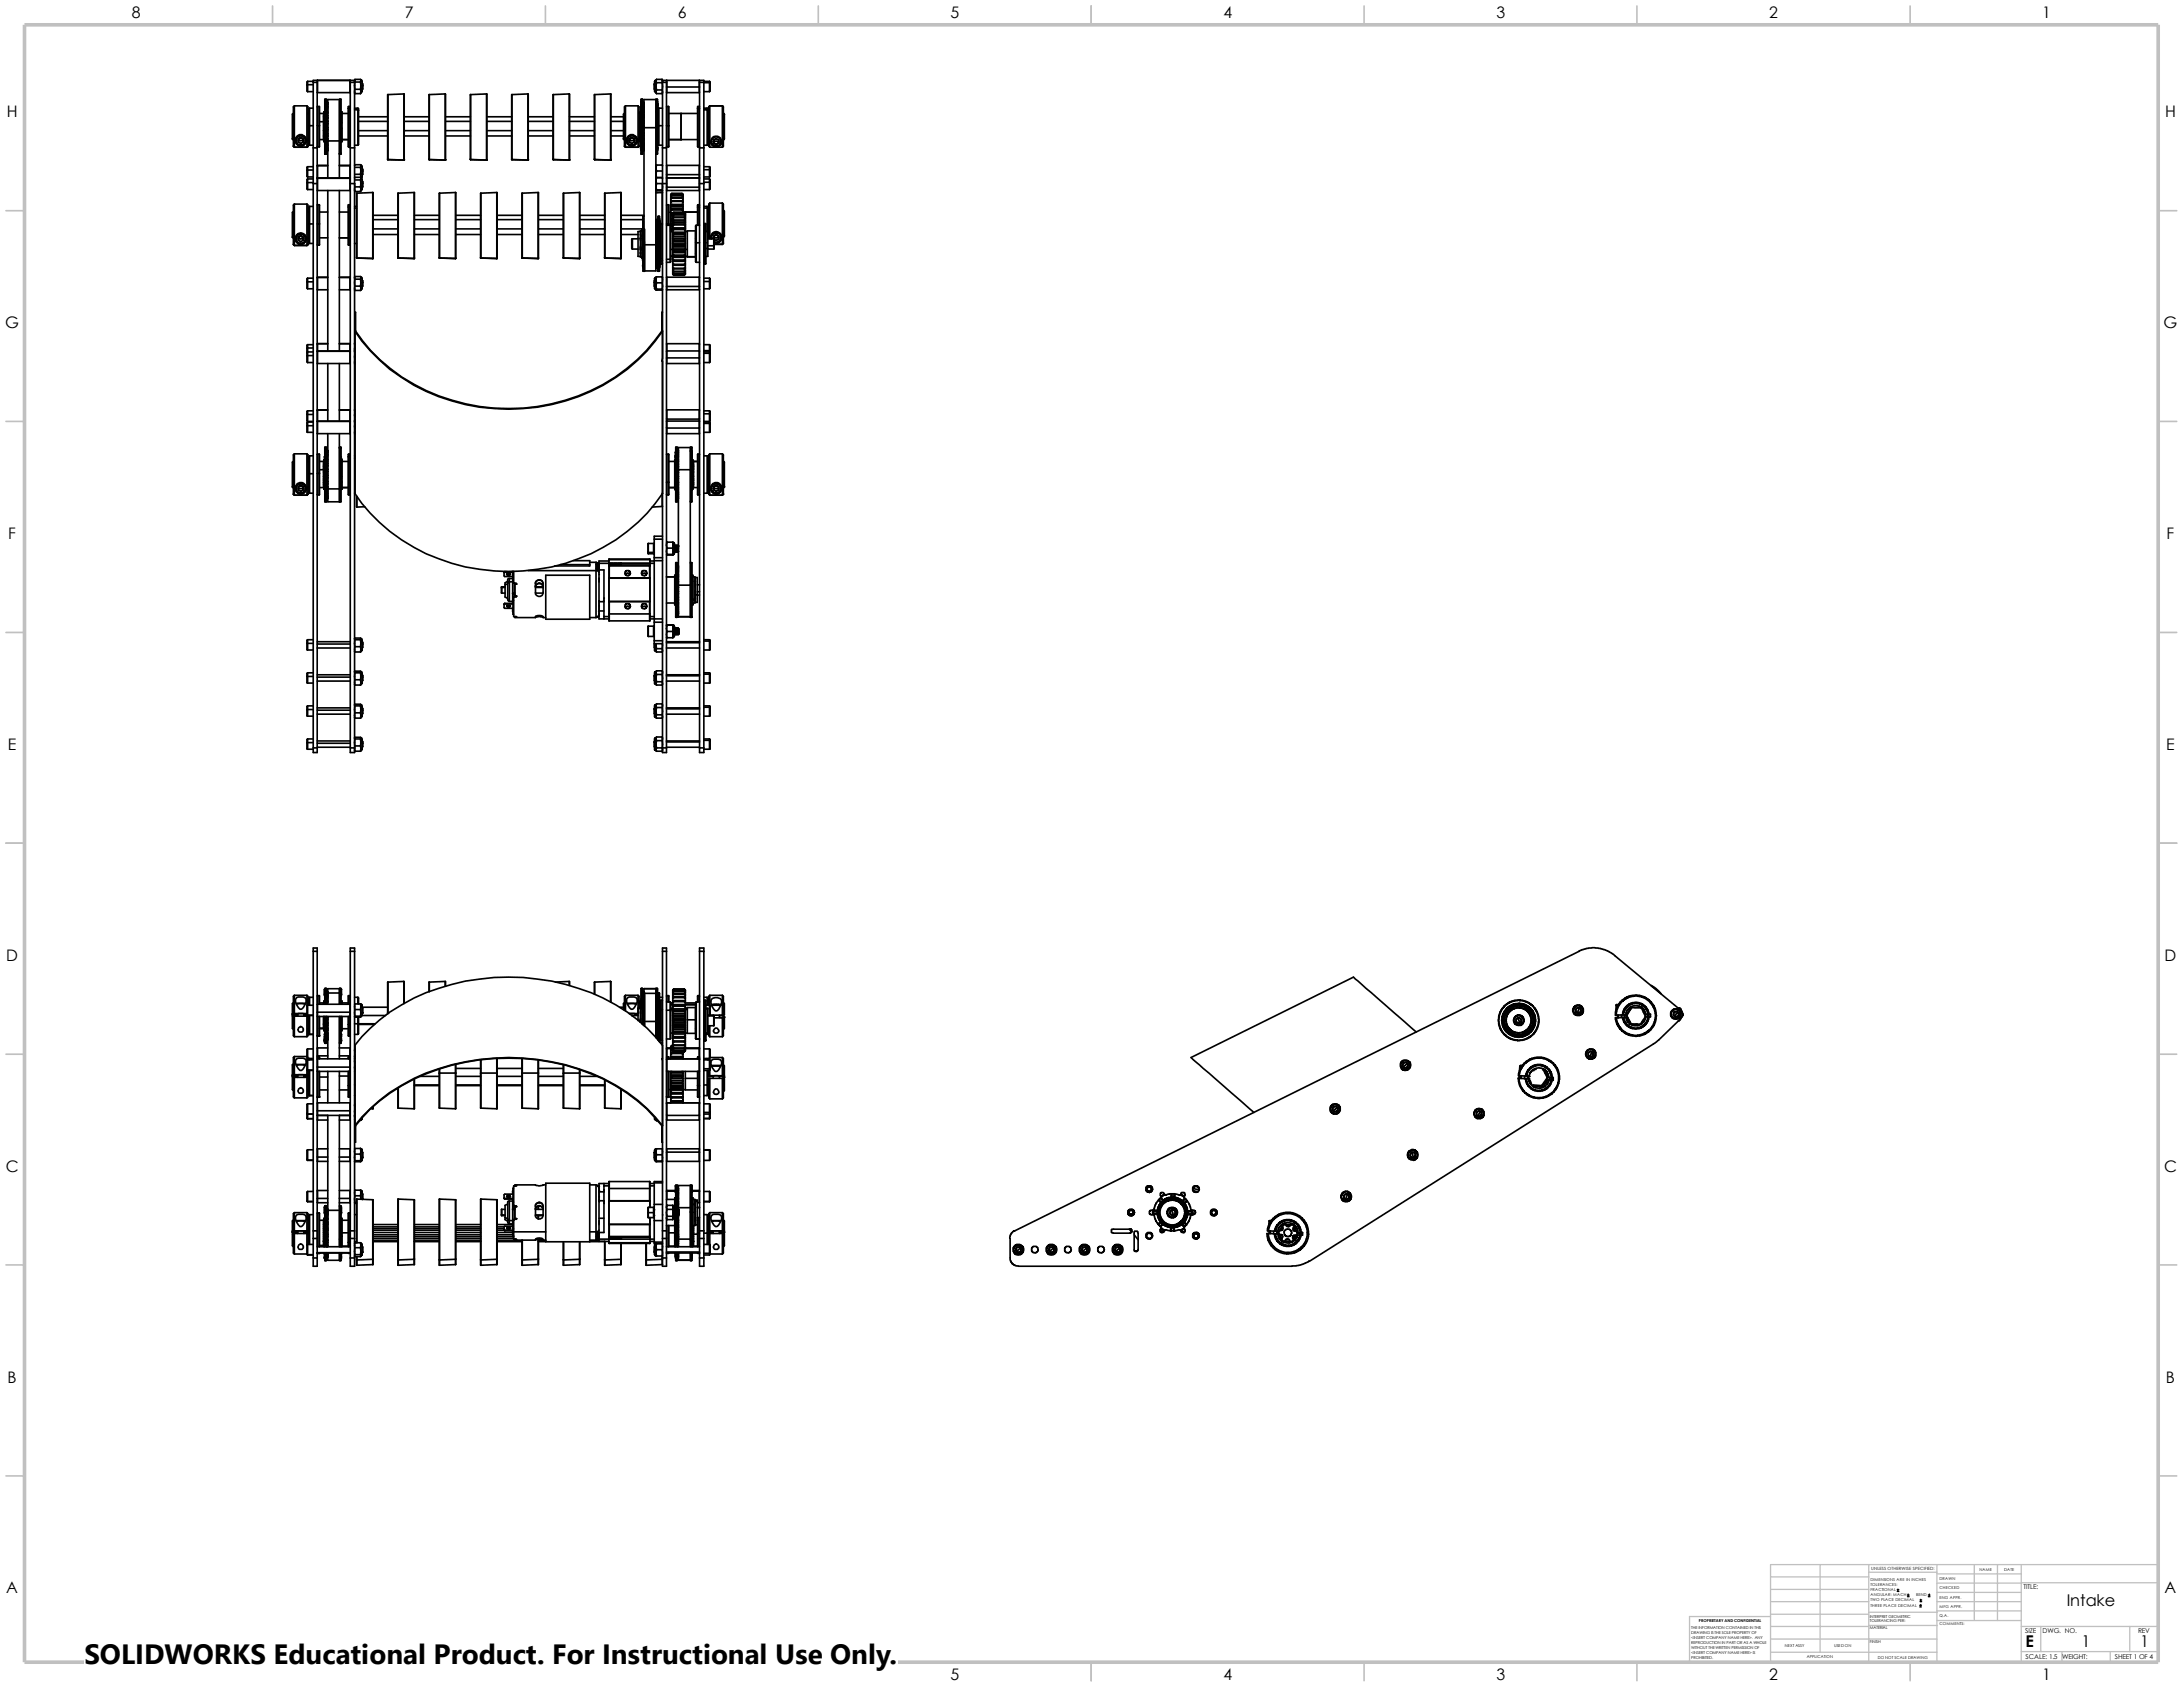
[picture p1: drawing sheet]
<svg xmlns="http://www.w3.org/2000/svg" width="279mm" height="216mm" viewBox="0 0 279 216" stroke-linecap="round" stroke-linejoin="round" font-family="sans-serif">
<defs><g id="words">
<text font-size="3.6" x="10.8" y="213">SOLIDWORKS Educational Product. For Instructional Use Only.</text>
<g font-size="2.1">
<text x="264.5" y="205.5">Intake</text>
<text x="259.2" y="210.8">E</text>
<text x="266.4" y="210.8">1</text>
<text x="273.9" y="210.8">1</text>
</g>
<g font-size="2">
<text x="16.9" y="2.3">8</text>
<text x="51.8" y="2.3">7</text>
<text x="86.7" y="2.3">6</text>
<text x="121.7" y="2.3">5</text>
<text x="156.6" y="2.3">4</text>
<text x="191.5" y="2.3">3</text>
<text x="226.4" y="2.3">2</text>
<text x="261.4" y="2.3">1</text>
<text x=".9" y="15">H</text>
<text x="277.1" y="15">H</text>
<text x=".7" y="42">G</text>
<text x="276.9" y="42">G</text>
<text x="1.1" y="69">F</text>
<text x="277.3" y="69">F</text>
<text x="1" y="96">E</text>
<text x="277.2" y="96">E</text>
<text x=".8" y="123">D</text>
<text x="277" y="123">D</text>
<text x=".8" y="149.9">C</text>
<text x="277" y="149.9">C</text>
<text x="1" y="177">B</text>
<text x="277.2" y="177">B</text>
<text x=".8" y="203.9">A</text>
<text x="277" y="203.9">A</text>
<text x="121.7" y="215.1">5</text>
<text x="156.6" y="215.1">4</text>
<text x="191.5" y="215.1">3</text>
<text x="226.4" y="215.1">2</text>
<text x="261.4" y="215.1">1</text>
</g>
<g font-size=".8">
<text x="259" y="203.4">TITLE:</text>
<text x="259.2" y="209">SIZE</text>
<text x="261.4" y="209">DWG. NO.</text>
<text x="273.6" y="209">REV</text>
<text x="259.2" y="212.3">SCALE: 1.5 WEIGHT:</text>
<text x="270.7" y="212.3">SHEET 1 OF 4</text>
</g>
<text font-size=".6" x="239.5" y="200.9">UNLESS OTHERWISE SPECIFIED:</text>
<g font-size=".5">
<text x="239.4" y="202.3">DIMENSIONS ARE IN INCHES</text>
<text x="239.4" y="202.9">TOLERANCES:</text>
<text x="239.4" y="203.6">FRACTIONAL</text>
<text x="248.2" y="203.4">CHECKED</text>
<text x="248.2" y="202.2">DRAWN</text>
<text x="253.4" y="201">NAME</text>
<text x="256.5" y="201">DATE</text>
<text x="216.5" y="208.5">THE INFORMATION CONTAINED IN THIS</text>
<text x="216.5" y="209.1">DRAWING IS THE SOLE PROPERTY OF</text>
<text x="216.5" y="209.7">&lt;INSERT COMPANY NAME HERE&gt;. ANY</text>
<text x="217.4" y="207.6">PROPRIETARY AND CONFIDENTIAL</text>
<text x="239.3" y="208.5">MATERIAL</text>
<text x="239.3" y="207">INTERPRET GEOMETRIC</text>
<text x="239.3" y="207.6">TOLERANCING PER:</text>
<text x="239.4" y="204.3">ANGULAR: MACH</text>
<text x="239.4" y="204.9">TWO PLACE DECIMAL</text>
<text x="239.4" y="205.6">THREE PLACE DECIMAL</text>
<text x="245.2" y="204.3">BEND</text>
<text x="248.2" y="208">COMMENTS:</text>
<text x="248.2" y="207">Q.A.</text>
<text x="248.2" y="205.8">MFG APPR.</text>
<text x="248.2" y="204.6">ENG APPR.</text>
<text x="216.5" y="210.4">REPRODUCTION IN PART OR AS A WHOLE</text>
<text x="216.5" y="211">WITHOUT THE WRITTEN PERMISSION OF</text>
<text x="216.5" y="211.6">&lt;INSERT COMPANY NAME HERE&gt; IS</text>
<text x="216.5" y="212.3">PROHIBITED.</text>
<text x="228.4" y="210.8">NEXT ASSY</text>
<text x="231.3" y="212.2">APPLICATION</text>
<text x="234.7" y="210.8">USED ON</text>
<text x="239.3" y="210.2">FINISH</text>
<text x="240.3" y="212.3">DO NOT SCALE DRAWING</text>
</g>
</g></defs>
<g fill="none" stroke="#c0c0c0" stroke-width=".17">
<path d="M226.6 208.2h12.6M226.6 211.5h21.3M226.6 209.8h21.3M226.6 203.4h12.6M226.6 205h12.6M226.6 206.6h12.6M226.6 201.8h12.6M226.6 206.9h-10.4v5.8M233 200.2v11.3M239.2 200.2v12.5M239.2 208h8.7M239.2 206.3h8.7"/>
<path d="M239.2 201.2h8.7M247.9 200.2v12.5M247.9 202.6h10.8M247.9 203.8h10.8M247.9 201.4h10.8M247.9 205h10.8M247.9 206.2h10.8M247.9 207.4h10.8M252.7 200.2v7.2M255.7 200.2v7.2M258.7 202.6h17.5M258.7 208.2h17.5"/>
<path d="M258.7 211.4h17.5M258.7 200.2v12.5M261.2 208.2v3.2M263.9 211.4v1.3M270.1 211.4v1.3M272.6 208.2v3.2M276.2 200.2h-49.6v12.5"/>
</g>
<g fill="none" stroke="#c0c0c0" stroke-width=".21">
<path d="M34.9 .8v2.4M69.8 .8v2.4M104.7 .8v2.4M139.7 .8v2.4M174.6 .8v2.4M209.5 .8v2.4M244.5 .8v2.4M.8 27h2.3M276.2 27h2.4M.8 53.9h2.3M276.2 53.9h2.4M.8 80.9h2.3"/>
<path d="M276.2 80.9h2.4M.8 107.9h2.3M276.2 107.9h2.4M.8 134.9h2.3M276.2 134.9h2.4M.8 161.9h2.3M276.2 161.9h2.4M.8 188.9h2.3M276.2 188.9h2.4M34.9 212.7v2.4M69.8 212.7v2.4M104.7 212.7v2.4"/>
<path d="M139.7 212.7v2.4M174.6 212.7v2.4M209.5 212.7v2.4M244.5 212.7v2.4"/>
</g>
<path d="M3.1 3.2h273.1v209.5h-273.1z" fill="none" stroke="#c0c0c0" stroke-width=".47"/>
<g fill="none" stroke="#000" stroke-width=".21">
<path d="M37.4 17.8l.1 .1zM37.4 17.8h.1M37.5 18.7l.2 .1M37.5 14.5l-.1 .1v3.2M37.5 18.7h.1M37.7 13.5v5.3M37.7 13.5l-.2 .2v5M37.7 13.5h1.6M37.7 18.8h1.6M37.8 18a.66 .66 0 0 0 .7 .7 .66 .66 0 0 0 .7-.7M37.8 18h.1M37.8 18a.66 .66 0 0 0 .7 .6 .66 .66 0 0 0 .7-.6"/>
<path d="M37.8 18a.66 .66 0 0 1 .7-.7 .66 .66 0 0 1 .7 .7M37.9 18a.57 .57 0 0 1 .6-.6 .57 .57 0 0 1 .6 .6M37.9 18a.57 .57 0 0 0 .6 .6 .57 .57 0 0 0 .6-.6M38.2 18v.2M38.2 18h.6M38.2 17.8l.3-.2 .3 .2v.4l-.3 .2-.3-.2zM38.3 17.7h.4M38.3 17.4a.64 .64 0 0 0-.5 .6M38.3 17.7l-.1 .1M38.3 17.7l-.1 .3M38.4 18.3h.2M38.5 17.6h.1"/>
<path d="M38.5 17.6l-.2 .1M38.7 17.7l.1 .1v.2M38.7 17.4a.62 .62 0 0 1 .5 .6M38.7 17.7l.1 .1M38.8 18l-.1 .2M39.1 18h.1M39.3 13.5l.1 .2v5M39.3 10.9v.7l.1 .1M39.3 13.5v5.3M39.4 10.4v.4M39.4 10.4l-.1 .1v.4M39.4 11.7h.7"/>
<path d="M39.4 10.4h.7M39.4 10.8h.7M39.4 10.8l-.1 .1M39.4 10.8v.9M39.4 18.7l-.1 .1M39.4 14.5l.1 .1M39.4 18.7h.1M39.5 17.8l-.1 .1M39.5 16.1h.6M39.5 16.1v2.4l.1 .1M39.6 13.8v4.8M39.6 13.8l-.1 .1v2.2"/>
<path d="M39.6 18.6h.5M39.6 13.8h.5M40.1 18.9v4.6M40.1 10.5v-.2h.5v.2M40.1 10.5v8.4M40.1 18.9h.5M40.1 10.5h.5M40.6 18.9v4.6M40.6 10.5v8.4M40.6 18.8h.1M40.6 11.8v.1M40.6 16.1h.3"/>
<path d="M40.6 13.6v5.2M40.6 10.3v1.6M40.6 10.3h.1M40.6 18.8h.3M40.6 13.6h.3M40.6 13.6v.1M40.6 10.3h4.2M40.6 11.9h4.2M40.9 13.6v2.5M40.9 13.6v5.2M40.9 14.5h.5v1.1M40.9 15.6h.5"/>
<path d="M40.9 16.1v2.7M41.4 15.5h.1M41.4 17.4h.1M41.4 16.7h.1M41.4 14.9h.1M41.4 15.6v2.3h-.5M41.4 18.1h.1M41.5 14.3h.1M41.5 18.1h.1M41.5 14.3l-.1 3.8M41.5 14.3v1.4M41.5 16.5v1.6"/>
<path d="M41.5 16.1v.3M41.5 15.7v.4M41.5 15.7l.1 .4M41.5 16.1h.1M41.5 15.7h.1M41.5 16.4h.1M41.6 19.6v.1M41.6 16.1l-.1 .3M41.6 12.7h.1M41.6 19.7h.1M41.6 12.7v6.9M41.6 12.7v7"/>
<path d="M41.7 12.7v7M41.7 19.7h.1M41.7 12.7l.1 6.9M41.8 15.5h.1M41.8 16.6h.1M41.8 14.8h.1M41.8 13.6h.1M41.8 13.3h.1M41.8 13.1h.1M41.8 16.4h.1M41.8 16.3h.1M41.8 15.7h.1"/>
<path d="M41.8 15.6h.1M41.8 15.5v.1M41.8 14.9v.1M41.8 14.8v.1M41.8 14.4h.1M41.8 14.3h.1M41.8 14.1v.1M41.8 14.1h.1M41.8 13.8h.1M41.8 13.7h.1M41.8 13.4h.1M41.8 13.5h.1"/>
<path d="M41.8 13.1v.1M41.8 19.6l-.1 .1M41.8 19h.1M41.8 18.6h.1M41.8 17.1h.1M41.8 17.4h.1M41.8 17.9h.1M41.8 17.7v.1M41.8 18.5h.1M41.8 18.3v.1M41.8 18.8h.1M41.8 19.2h.1"/>
<path d="M41.8 14v.1M41.8 16.4v.2M41.8 16.3v.1M41.8 15.7v.1M41.8 15.8h.1M41.8 15.6v.1M41.8 15.8v.1M41.8 17.1v.1M41.8 17.2v.2M41.8 15h.1M41.8 15v.1M41.8 16.1v.2"/>
<path d="M41.8 15.9v.2M41.8 15.9h.1M41.8 16.6v.2M41.8 15.1h.1M41.8 17v.1M41.8 15.1v.1M41.8 15.4v.1M41.8 17h.1M41.8 16.8v.2M41.8 15.2v.2M41.8 15.2h.1M41.8 17.8v.1"/>
<path d="M41.8 17.9v.1M41.8 17.8h.1M41.8 18v.1M41.8 14.3v.1M41.8 17.5v.2M41.8 17.7h.1M41.8 14.2v.1M41.8 18.1h.1M41.8 14.4v.1M41.8 14.5v.2M41.8 14.5h.1M41.8 18.4v.1"/>
<path d="M41.8 18.4h.1M41.8 18.5v.1M41.8 18.1v.1M41.8 18.2v.1M41.8 13.7v.1M41.8 13.8v.1M41.8 13.9h.1M41.8 13.6v.1M41.8 13.9v.1M41.8 14h.1M41.8 18.9h.1M41.8 18.9v.1"/>
<path d="M41.8 18.8v.1M41.8 18.7v.1M41.8 18.7h.1M41.8 19v.1M41.8 13.3v.1M41.8 13.4v.1M41.8 13.5v.1M41.8 19.1v.1M41.8 19.2v.1M41.8 19.3h.1M41.8 13.2h.1M41.8 17.4v.1"/>
<path d="M41.8 14.7v.1M41.8 18.6v.1M41.8 13.2v.1M41.8 15.4h.1M41.8 16.1h.1M41.8 17.9h.2M41.8 14.5h.2M41.8 18.8h.2M41.8 13.6h.2M41.8 16.6h.2M41.8 18h1.6M41.8 19.3h.2"/>
<path d="M41.8 13.1h.2M41.8 15.5h.2M41.8 17.4h.2M41.8 14.8h.2M41.8 18.1h.2M41.8 18.6h.2M41.8 19h.2M41.8 13.3h.2M41.8 16.1h.2M41.8 16.3h.2M41.8 15.7h.2M41.8 17.1h.2"/>
<path d="M41.8 15.8h.2M41.8 17h.2M41.8 15h.2M41.8 15.1h.2M41.8 15.4h.2M41.8 15.2h.2M41.8 17.8h.2M41.8 17.7h.2M41.8 14.4h.2M41.8 14.1h.2M41.8 18.5h.2M41.8 18.4h.2"/>
<path d="M41.8 13.8h.2M41.8 13.9h.2M41.8 18.9h.2M41.8 13.5h.2M41.8 13.4h.2M41.8 19.2h.2M41.8 19.1h.2M41.8 13.2h.2M41.8 16.4h.2M41.8 15.6h.2M41.8 17.2h.2M41.8 14.9h.2"/>
<path d="M41.8 14.3h.2M41.8 14.2h.2M41.8 13.7h.2M41.8 18.7h.2M41.8 18.2h.2M41.8 14h.2M41.8 15.9h.2M41.8 16.8h.2M41.8 17.5h.2M41.8 14.7h.2M41.8 18.3h.2M41.8 17.2h.1"/>
<path d="M43.4 19.7h.1M43.4 12.7v5.3M43.4 12.7h-1.4v10.1M43.4 19.6l.1 .1M43.4 18v4.8M43.5 12.7h-.1M43.5 12.7v7M43.5 12.7h.1M43.5 19.7h.1M43.6 12.7v6.9M43.6 19.7h.1M43.6 12.7v7"/>
<path d="M43.6 19.6v.1M43.6 16.1l.1 .3v-.3M43.6 16.1l.1-.4v.4M43.6 14.3h.1M43.6 18.1h.2M43.6 16.1h.1M43.6 15.7h.1M43.6 16.4h.1M43.7 16.5l.1 1.6M43.7 14.3v1.4M43.7 14.3l.1 3.8M43.8 17.9h.8"/>
<path d="M43.8 14.5h.8M43.8 18.1h.1M44.6 13.9h.2M44.6 13.9v4.9M44.6 13.6v5.2M44.6 13.6v.3M44.6 18.8h.2M44.6 13.6h.2M44.8 13.6v5.2M44.8 10.3v1.6M44.8 10.3h.1M44.8 13.6v.1"/>
<path d="M44.8 10.5v8.4M44.8 18.8h.1M44.8 11.8v.1M44.8 18.9h.6M44.8 10.5h.6M44.8 18.9v4.6M45.4 18.9v4.6M45.4 10.3h-.6v.2M45.4 10.3v.2M45.4 10.3h.1M45.4 10.2v.1M45.4 10.5v8.4"/>
<path d="M45.4 18.6h.4M45.4 13.8h.4M45.4 14.1h.4M45.4 10.3v-.1h.7l.1 .1M45.4 11.9v.1M45.4 10.5v.9M45.4 10.5h.7M45.4 11.4h.7M45.4 11.4v.6M45.4 12h.7M45.8 13.8v.3M45.8 13.8l.1 .3"/>
<path d="M45.8 14.1h.1M45.8 14.1v4.5M45.9 15.5h3.7M45.9 17.4h3.7M45.9 16.7h3.7M45.9 14.9h3.7M45.9 14.1v4.4l-.1 .1M46.1 10.5l.1 .5M46.1 11.4l.1 .3M46.1 11.9v.1M46.2 10.3v-.1l.2 .2v.9M46.2 11.7v.2"/>
<path d="M46.2 11.9h.1M46.2 11l-.1 .4M46.2 11.3l-.1 .1M46.2 10.3l-.1 .2M46.2 11.7l-.1 .3M46.2 11v.3M46.2 10.3v.7M46.2 11.3v.4M46.4 11.3h-.2M46.4 11.3v.4l-.2 .2M46.4 10.7v.3M46.4 10.9v.1"/>
<path d="M46.4 11v.4v.1M49.7 12.1l-.1 8.3M49.7 12.1v8.3M51.7 12v8.4M51.7 12l-2 .1M51.7 12v8.5M51.7 15.5h3.2M51.7 17.4h3.2M51.7 16.7h3.2M51.7 14.9h3.2M54.9 12.1v8.3M57 12v8.4"/>
<path d="M57 12l-2.1 .1M57 12v8.5M57 15.5h3.2M57 17.4h3.2M57 16.7h3.2M57 14.9h3.2M60.2 12.1v8.3M62.3 12v8.4M62.3 12l-2.1 .1M62.3 12v8.5M62.3 15.5h3.2M62.3 17.4h3.2"/>
<path d="M62.3 16.7h3.2M62.3 14.9h3.2M65.5 12.1v8.3M67.6 12v8.4M67.6 12l-2.1 .1M67.6 12v8.5M67.6 15.5h3.2M67.6 17.4h3.2M67.6 16.7h3.2M67.6 14.9h3.2M70.8 12.1v8.3M72.9 12v8.4"/>
<path d="M72.9 12v8.5M72.9 12l-2.1 .1M72.9 15.5h3.2M72.9 17.4h3.2M72.9 16.7h3.2M72.9 14.9h3.2M76.1 12.1v8.3M78.1 12l.1 8.4M78.1 12l-2 .1M78.1 12v8.5M78.2 15.5h1.6M78.2 17.4h1.6"/>
<path d="M78.2 16.7h1.6M78.2 14.9h1.6M79.8 17.8l.1 .1zM79.8 17.8h.1M79.9 18.7l.2 .1M79.9 14.5l-.1 .1v3.2M79.9 18.7h.1M80.1 13.5l-.2 .2v5M80.1 13.5h1.6M80.1 18.8h1.6M80.1 13.5v5.3M80.2 18a.66 .66 0 0 1 .7-.7 .66 .66 0 0 1 .6 .7"/>
<path d="M80.2 18a.66 .66 0 0 0 .7 .6 .66 .66 0 0 0 .6-.6M80.2 18a.66 .66 0 0 0 .7 .7 .66 .66 0 0 0 .6-.7M80.2 18h.1M80.3 18a.57 .57 0 0 0 .6 .6 .57 .57 0 0 0 .5-.6M80.3 18a.57 .57 0 0 1 .6-.6 .57 .57 0 0 1 .5 .6M80.5 18l.1 .2M80.5 18h.7M80.5 17.8l.4-.2 .3 .2v.4l-.3 .2-.4-.2zM80.7 17.7h.3M80.7 17.4a.64 .64 0 0 0-.5 .6M80.7 17.7l-.2 .1M80.7 17.7l-.2 .3"/>
<path d="M80.8 18.3h.1M80.9 17.6h.1M81 17.4a.62 .62 0 0 1 .6 .6M81 17.7l.2 .1M81 17.7l.2 .3M81.2 18l-.1 .2M81.4 18h.1M81.7 13.5l.1 .2v5M81.7 13.5v5.3M81.8 18.7l-.1 .1M81.8 14.5l.1 .1M81.8 18.7h.1"/>
<path d="M81.9 17.8l-.1 .1M81.9 15.2l.1 2.9M82 14.3l-.1 .9M82 15.2v2.9M82 14.3v.9M82 15.2h-.1M82 14.3h.1M82 18.1h.1M82 15.2h.1M82 18.9v.1M82 13.4v.1M82 13.5h.1"/>
<path d="M82 13.5v.1M82 13.6v.1M82 13.7h.1M82 13.7v.1M82 13.8h.1M82 14h.1M82 14v.1M82 14.1h.1M82 14.1v.1M82 14.2v.1M82 18.2v.1h.1M82 13.8v.2"/>
<path d="M82 18.3v.6M82 19l.1 .2M82 13.6h.1M82 14.2h.1M82 18.9h.1M82 13.4h.1M82 14.3h.2M82 13.1h.1M82 14.3l.1 5.4M82.1 12.7l-.1 1.6M82.1 14.3v5.4M82.1 12.7v1.6"/>
<path d="M82.1 14.3h-.1M82.1 13l-.1 .4M82.1 12.7h.1M82.1 19.7h.1M82.2 12.7l.1 1.6M82.2 14.3h.1M82.2 14.3v5.4M82.2 12.7v1.6M82.3 15.5h.1M82.3 17.3h.1M82.3 14.7v.1M82.3 18.6h.1"/>
<path d="M82.3 13.5v.1M82.3 13.2v.1M82.3 13.1h.1M82.3 14.1h.1M82.3 16.5h.1M82.3 16.3h.1M82.3 15.7h.1M82.3 16.2v.1M82.3 17.1h.1M82.3 17h.1M82.3 15h.1M82.3 14.9h.1"/>
<path d="M82.3 16.1v.1M82.3 14.8h.1M82.3 15.1h.1M82.3 15.4h.1M82.3 17.8h.1M82.3 17.7h.1M82.3 14.7h.1M82.3 14.3h.1M82.3 14.2h.1M82.3 14.6v.1M82.3 18.5h.1M82.3 18.3h.1"/>
<path d="M82.3 13.7v.1M82.3 13.7h.1M82.3 13.9h.1M82.3 13.6h.1M82.3 18.9h.1M82.3 18.8h.1M82.3 13.5h.1M82.3 13.3h.1M82.3 13.1v.1M82.3 14.3l-.1 5.4M82.3 19h.1M82.3 16.6h.1"/>
<path d="M82.3 19.3h.1M82.3 16.3v.2M82.3 16.5v.1M82.3 15.5v.2M82.3 15.7v.1M82.3 17.1v.2M82.3 15.8h.1M82.3 17v.1M82.3 15.8v.2M82.3 14.9v.1M82.3 16.2h.1M82.3 16.6v.1"/>
<path d="M82.3 14.8v.1M82.3 16v.2M82.3 16.8v.1M82.3 16.9v.1M82.3 15v.1M82.3 15.4v.1M82.3 15.1v.2M82.3 17.8v.1M82.3 17.9h.1M82.3 17.9v.1M82.3 18h.1M82.3 17.7v.1"/>
<path d="M82.3 17.4v.3M82.3 14.2v.1M82.3 14.1v.1M82.3 14.3v.1M82.3 14.4h.1M82.3 14.5v.2M82.3 14.4v.1M82.3 14.5h.1M82.3 18.4v.1M82.3 18v.2M82.3 18.4h.1M82.3 18.3v.1"/>
<path d="M82.3 18.5v.1M82.3 18.2v.1M82.3 18.2h.1M82.3 13.8h.1M82.3 13.8v.1M82.3 14v.1M82.3 13.9v.1M82.3 13.6v.1M82.3 14h.1M82.3 18.9v.1M82.3 18.8v.1M82.3 18.7v.1"/>
<path d="M82.3 18.7h.1M82.3 19v.1M82.3 13.4v.1M82.3 13.3v.1M82.3 13.4h.1M82.3 19.1v.1M82.3 19.1h.1M82.3 19.2h.1M82.3 19.2v.1M82.3 13.2h.1M82.3 18v.1M82.3 17.3v.1"/>
<path d="M82.3 18.6v.1M82.3 15.3v.1M82.3 16.7v.1M82.3 16.3h1.6M82.3 16.9h.1M82.3 16.7h.1M82.3 16h.1M82.3 16.8h.1M82.3 15.3h.1M82.3 17.4h.1M83.7 10.8l.1 .7M83.8 10.7l-.1 .1"/>
<path d="M83.8 10.8h-.1M83.9 19.7h.1M83.9 12.7v3.6M83.9 11v.8M83.9 10.3v.1M83.9 10.4v.6M83.9 11.8v.1M83.9 12.7h-1.5v18.2M83.9 16.3v18.4h-1.4M83.9 11.9l.1 .1M83.9 11l.1 .5M83.9 11.8l.1 .2"/>
<path d="M83.9 10.4l.1 .2M83.9 10.3l-.1 .1v.9a.44 .44 0 0 0 .1 .6M84 14.3h-.1M84 12.7h.1M84 19.7h.1M84 14.3h.1M84 12.7h-.1M84 14.3v5.4M84 12.7v1.6M84 10.6h.8M84 12h.8M84 10.2h.8v.2"/>
<path d="M84 11.5l-.1 .3M84 11.5h.8M84 10.6l-.1 .4M84 10.2l-.1 .2M84 10.2l-.1 .1M84.1 12.7l.1 1.6M84.1 14.3v5.4M84.1 12.7v1.6M84.1 14.3h.1M84.2 18.2v1M84.2 13.6h.1M84.2 13.8h.1"/>
<path d="M84.2 14.3h.1M84.2 18.1h.1M84.2 18.9v.1M84.2 15.2h.1M84.2 14.2h.1M84.2 14.1h.1M84.2 13.7h.1M84.2 13.5h.1M84.2 13.2h.1M84.2 14h.1M84.2 13h.1M84.2 13.9h.1"/>
<path d="M84.2 14.3l-.1 5.4M84.2 14.3v.1M84.2 14.3v.9M84.2 13.3h.1M84.2 15.2v2.9M84.2 16.1v2.4l.1 .1M84.2 16.1h.6M84.3 13.8l-.1 .1v2.2M84.3 18.6h.5M84.3 13.8h.5M84.3 13.8v4.8M84.7 10.2l.1 .1"/>
<path d="M84.8 11.5v.5M84.8 10.6v.9M84.8 10.3h.5v.2M84.8 10.4v.1M84.8 10.3v.1M84.8 10.5v8.4M84.8 18.9h.5M84.8 10.5h.5M84.8 10.4v.2M84.8 11.9v.1M84.8 18.9v4.6M85.3 18.9v4.6"/>
<path d="M85.3 10.5v8.4M85.3 18.8h.1M85.3 11.8v.1M85.3 16.1h.3M85.3 11.1h4.2M85.3 13.6v5.2M85.3 10.3v1.6M85.3 18.8h.3M85.3 13.6h.3M85.3 13.6v.1M85.3 10.3h.1M85.3 10.3h4.2"/>
<path d="M85.3 11.9h4.2M85.6 13.6v2.5M85.6 13.6v5.2M85.6 16.1v2.7M85.6 17.9h3.7M85.6 14.5h3.7M87.2 14.5v3.4zM89.3 13.9h.2M89.3 13.9v4.9M89.3 13.6v5.2M89.3 13.6v.3M89.3 18.8h.2"/>
<path d="M89.3 13.6h.2M89.5 13.6v5.2M89.5 10.3v1.6M89.5 13.6v.1M89.5 10.3h.1M89.5 18.9v4.6M89.5 10.5v-.2h.6v.2M89.5 10.5v8.4M89.5 18.8h.1M89.5 11.8v.1M89.5 18.9h.6M89.5 10.5h.6"/>
<path d="M90.1 10.5v8.4M90.1 18.6h.4M90.1 13.8h.4M90.1 11.7h.7M90.1 10.4h.7M90.1 14.1h.4M90.1 10.6h.7M90.1 18.9v4.6M90.5 13.8v.3M90.5 13.8l.1 .3M90.5 14.1h.1M90.5 14.1v4.5"/>
<path d="M90.6 14.1v4.4l-.1 .1M90.6 17.8l.1 .1M90.7 14.5l-.1 .1M90.7 13.7h.1M90.7 13.7v5l.1 .1M90.8 10.4v.2M90.8 10.4l.1 .2M90.8 10.6h.1M90.8 10.6v1.1M90.8 13.5h1.7M90.8 13.5l-.1 .2M90.8 18.8h1.7"/>
<path d="M90.8 13.5v5.3M90.9 10.6v1l-.1 .1M91 18.1a.7 .7 0 0 0 .7 .7 .7 .7 0 0 0 .7-.7M91 18.1a.66 .66 0 0 0 .7 .7 .66 .66 0 0 0 .6-.7M91 18.1h.1M91.1 18.1a.57 .57 0 0 0 .6 .6 .57 .57 0 0 0 .5-.6M91.1 18.1a.57 .57 0 0 1 .6-.6 .57 .57 0 0 1 .5 .6M91.1 17.7a.69 .69 0 0 1 1-.2 .69 .69 0 0 1 .2 1 .69 .69 0 0 1-.9 .2 .66 .66 0 0 1-.3-1zM91.4 18.1l.1 .3M91.4 18.1h.6M91.4 18.3v-.4l.3-.2 .3 .2v.4M91.4 18.3l.3 .2"/>
<path d="M91.4 18.3l.1 .1M91.4 17.9v.2M91.5 18.4l.2 .1M91.6 17.8h.1M91.7 18.5h.1M91.9 17.9l.1 .2M92 18.3l-.3 .2M92 18.1a.34 .34 0 0 1-.5 .3M92.2 18.1h.1M92.3 18.1h.1M92.5 13.5l.1 .2v5l-.1 .1zM92.6 14.5l.1 .1"/>
<path d="M92.7 14.6v3.2l-.1 .1M37.4 30.4l.1 .1zM37.4 30.4h.1M37.5 31.3l.2 .1M37.5 27.1l-.1 .1v3.2M37.5 31.3h.1M37.7 26.1v5.3M37.7 26.1l-.2 .1v5.1M37.7 26.1h1.6M37.7 31.4h1.6M37.8 30.6a.66 .66 0 0 0 .7 .6 .66 .66 0 0 0 .7-.6M37.8 30.6h.1"/>
<path d="M37.8 30.6a.66 .66 0 0 1 .7-.7 .66 .66 0 0 1 .7 .7M37.9 30.6a.57 .57 0 0 1 .6-.6 .57 .57 0 0 1 .6 .6M37.9 30.6a.57 .57 0 0 0 .6 .5 .57 .57 0 0 0 .6-.5M38.2 30.6v.2M38.2 30.6h.6M38.2 30.4l.3-.2 .3 .2v.3l-.3 .2-.3-.2zM38.3 30.3h.4M38.3 29.9a.64 .64 0 0 0-.5 .7M38.3 30.3l-.1 .1M38.3 30.3l-.1 .3M38.4 30.9h.2M38.5 30.2h.1"/>
<path d="M38.5 30.2l-.2 .1M38.7 30.3l.1 .1v.2M38.7 29.9a.62 .62 0 0 1 .5 .7M38.7 30.3l.1 .1M38.8 30.6l-.1 .2M39.1 30.6h.1M39.3 26.1l.1 .1v5.1M39.3 21.8v.8h.1M39.3 36.1v.8l.1 .1M39.3 23.4v.8l.1 .1M39.3 36.1h.8M39.3 23.4h.8"/>
<path d="M39.3 26.1v5.3M39.4 21.3v.5M39.4 21.3l-.1 .1v.4M39.4 35.6v1.4M39.4 35.6l-.1 .1v.4M39.4 22.9v1.4M39.4 22.9l-.1 .1v.4M39.4 37h.7M39.4 35.6h.7M39.4 24.3h.7M39.4 22.9h.7M39.4 22.6h.7"/>
<path d="M39.4 21.3h.7M39.4 21.8h-.1M39.4 21.8h.7M39.4 21.8v.8M39.4 31.3l-.1 .1M39.4 27.1l.1 .1M39.4 31.3h.1M39.5 30.4l-.1 .1M39.5 28.7h.6M39.5 28.7v2.4l.1 .1M39.6 26.4v4.8M39.6 26.4l-.1 .1v2.2"/>
<path d="M39.6 31.2h.5M39.6 26.4h.5M40.1 23.5v72.2M40.1 23.5h.5M40.6 23.5v72.2M40.6 31.3v.1M40.6 37v.1M40.6 24.3v.1M40.6 22.7v.1M40.6 28.7h.3M40.6 26.2v5.2M40.6 35.5v1.6"/>
<path d="M40.6 35.5h.1M40.6 22.8v1.6M40.6 22.8h.1M40.6 21.2v1.6M40.6 21.2h.1M40.6 31.4h.3M40.6 26.2h.3M40.6 26.2h.1M40.6 35.5v.1M40.6 21.2h1.4M40.6 22.8h4.2M40.6 37.1h1.4"/>
<path d="M40.6 35.5h1.4M40.6 24.4h4.2M40.6 22.8v.1M40.6 21.2v.1M40.9 26.2v2.5M40.9 26.2v5.2M40.9 27.1h1.1M40.9 30.4h1.1M40.9 28.7v2.7M42 24.4v20.5M43.4 24.4v20.5M43.4 27.1h1.2"/>
<path d="M43.4 30.4h1.2M43.4 21.2h1.4M43.4 37.1h1.4M43.4 35.5h1.4M44.6 26.5v4.9M44.6 26.2v.3M44.6 31.4h.2M44.6 26.2h.2M44.6 26.5h.2M44.6 26.5h.1M44.8 26.5v4.9M44.8 26.2v.3"/>
<path d="M44.8 35.5v1.6M44.8 35.5h.1M44.8 22.8v1.6M44.8 22.8h.1M44.8 21.2v1.6M44.8 21.2h.1M44.8 26.2h.1M44.8 26.5h.1M44.8 35.5v.1M44.8 22.8v.1M44.8 21.2v.1M44.8 23.5v72.2"/>
<path d="M44.8 31.3v.1M44.8 37v.1M44.8 24.3v.1M44.8 22.7v.1M44.8 23.5h.6M45.4 21.1v.1M45.4 22.7v.1M45.4 23.5v72.2M45.4 31.2h.2M45.4 26.4h.2M45.4 26.6h.2M45.4 23.5v.4"/>
<path d="M45.4 21.1h.7l.1 .2M45.4 22.7h.7l.1 .2M45.4 24.4v.1M45.4 37.1v.1M45.4 35.7v.9M45.4 35.7h.7M45.4 36.6h.7M45.4 36.6v.6M45.4 37.2h.7M45.4 23h.7M45.4 23.9h.7M45.4 23.9v.6"/>
<path d="M45.4 24.5h.7M45.4 21.4h.7M45.4 22.3h.7M45.6 33h.1M45.7 24.7l-.1 8.3M45.7 24.7v8.3M45.7 33l2 .1M45.7 33h.1M46.1 24.4v.1M46.1 37.1v.1M46.1 35.7l.1 .5M46.1 36.6l.1 .3"/>
<path d="M46.1 23l.1 .5M46.1 23.9l.1 .3M46.1 21.4l.1 .5M46.1 22.3l.1 .3M46.2 35.5l.2 .1v.9M46.2 22.8l.2 .1v.9M46.2 21.3v-.2l.2 .2v.9M46.2 35.5v.1M46.2 36.9v.2M46.2 22.8v.1M46.2 24.2v.2M46.2 22.6v.2"/>
<path d="M46.2 24.4h.1M46.2 35.4v.1M46.2 37.1h.1M46.2 36.2l-.1 .4M46.2 36.6h-.1M46.2 35.6l-.1-.2h-.7v.3M46.2 35.6l-.1 .1M46.2 36.9l-.1 .3M46.2 23.5l-.1 .4M46.2 23.9h-.1M46.2 22.9l-.1 .1M46.2 24.2l-.1 .3"/>
<path d="M46.2 21.9l-.1 .4M46.2 22.3h-.1M46.2 21.3l-.1 .1M46.2 36.2v.4M46.2 35.6v.6M46.2 36.6v.3M46.2 23.5v.4M46.2 22.9v.6M46.2 23.9v.3M46.2 21.9v.4M46.2 21.3v.6M46.2 22.3v.3"/>
<path d="M46.4 36.5l-.2 .1M46.4 23.8l-.2 .1M46.4 22.2l-.2 .1M46.4 36.5v.4l-.2 .2M46.4 23.8v.4l-.2 .2M46.4 22.2v.4l-.2 .2M46.4 21.6v.3M46.4 35.9v.3M46.4 23.2v.3M46.4 21.8v.1M46.4 36.2h.1M46.4 23.5h.1"/>
<path d="M46.4 21.9v.4v.1M46.4 36.2v.4v.1M46.4 23.5v.4v.1M47.7 24.6l.1 8.4M47.7 24.6l-2 .1M47.7 33.1h.1M47.7 24.6v8.5M47.8 33l-.1 .1M47.8 29.3h3.1M47.8 28.1h3.1M47.8 30h3.1M47.8 27.6h3.1"/>
<path d="M49.6 20.4h.1M49.7 20.4h.1M49.7 20.4l2 .1M50.9 33h.1M51 24.7l-.1 8.3M51 24.7v8.3M51 33l2 .1M51 33h.1M51.7 20.5h.1M51.7 20.4h.1M51.7 20.4v.1M53 24.6v8.4"/>
<path d="M53 24.6v8.5M53 24.6l-2 .1M53 33.1h.1M53 33v.1M53 29.3h3.2M53 28.1h3.2M53 30h3.2M53 27.6h3.2M54.9 20.4h.1M54.9 20.4l2.1 .1M56.2 33h.1M56.3 24.7l-.1 8.3"/>
<path d="M56.3 24.7v8.3M56.3 33l2 .1M56.3 33h.1M57 20.5h.1M57 20.4h.1M57 20.4v.1M58.3 24.6v8.4M58.3 24.6l-2 .1M58.3 33.1h.1M58.3 24.6v8.5M58.3 33v.1M58.3 29.3h3.2"/>
<path d="M58.3 28.1h3.2M58.3 30h3.2M58.3 27.6h3.2M60.2 20.4h.1M60.2 20.4l2.1 .1M61.5 33h.1M61.6 24.7l-.1 8.3M61.6 24.7v8.3M61.6 33l2 .1M61.6 33h.1M62.3 20.5h.1M62.3 20.4h.1"/>
<path d="M62.3 20.4v.1M63.6 24.6v8.4M63.6 24.6l-2 .1M63.6 33.1h.1M63.6 24.6v8.5M63.6 33v.1M63.6 29.3h3.2M63.6 28.1h3.2M63.6 30h3.2M63.6 27.6h3.2M65.5 20.4h.1M65.5 20.4l2.1 .1"/>
<path d="M66.8 33h.1M66.8 24.7v8.3M66.8 33l2.1 .1M67.6 20.5h.1M67.6 20.4h.1M67.6 20.4v.1M68.9 24.6v8.5M68.9 24.6l-2.1 .1M68.9 33.1h.1M68.9 24.6v8.4M68.9 33v.1M68.9 29.3h3.2"/>
<path d="M68.9 28.1h3.2M68.9 30h3.2M68.9 27.6h3.2M70.8 20.4h.1M70.8 20.4l2.1 .1M72.1 33h.1M72.1 24.7v8.3M72.1 33l2.1 .1M72.9 20.5h.1M72.9 20.4v.1M72.9 20.4h.1M74.2 33.1h.1"/>
<path d="M74.2 24.6l-2.1 .1M74.2 24.6v8.5M74.2 24.6v8.4M74.2 33v.1M74.2 29.3h3.2M74.2 28.1h3.2M74.2 30h3.2M74.2 27.6h3.2M76.1 20.4h.1M76.1 20.4l2 .1M77.4 33h.1M77.4 33l2.1 .1"/>
<path d="M77.4 24.7v8.3M78.1 20.5h.1M78.2 20.4l-.1 .1M78.2 20.4h.1M79.5 24.6v8.5M79.5 24.6l-2.1 .1M79.5 33.1h.1M79.5 24.6v8.4M79.5 33v.1M79.5 28.1h2.8M79.5 30h2.2M79.5 27.6h2.9"/>
<path d="M80.9 30.6v1.3M80.9 30.6v1.2v.1M80.9 30.6h.8M80.9 31.9h.8M82 29.6h-.3v3.2h.3M82 32v.9h.2M82 30v.1M82 30.4v.3M82 31.5v.4M82 32.3v.1M82 30.5h.2M82 32h.2"/>
<path d="M82 31.7h.2M82.2 30.2v2.9M82.2 30.2v-.9v.9M82.2 29.5h-.2v2.5M82.2 30.2h.1M82.2 33.1h.1M82.3 33.9v.2M82.3 29.3v5.4M82.3 28.4h.1M82.3 28.4v.1M82.3 28.5v.1M82.3 28.6v.1"/>
<path d="M82.3 28.7h.1M82.3 28.8h.1M82.3 29h.1M82.3 29v.1M82.3 29.1v.1M82.3 29.2v.1M82.3 33.3v.1M82.3 28.7v.1M82.3 28.8v.2M82.3 29.2v.1h-2.8M82.3 33.4v.5M82.3 34.1v.1"/>
<path d="M82.3 28.5h.1M82.3 28.1h.1M82.3 28.6h.1M82.3 29.1h.1M82.3 29.2h.1M82.3 28v.4M82.3 34.7h.2M82.3 27.7h.1M82.3 29.3h.1M82.3 27.7v1.6M82.5 30.9v3.8M82.5 34.7h.1"/>
<path d="M82.5 31.3h1.7M82.5 29.3v5.4M83.7 36.2l.1 .5M83.8 35.7v.8a.45 .45 0 0 0 .1 .6M83.8 35.9l-.1 .3M83.8 36.1l-.1 .1M83.9 35.6v-.1l-.1 .2M83.9 35.6v.2M83.9 35.8v.8M83.9 36.6v.5M83.9 21.3v.2M83.9 21.5v.8"/>
<path d="M83.9 22.3v.5M83.9 22.9v.2M83.9 23.1v.8M83.9 23.9v.5M83.9 22.8v.1M83.9 22.8h.1M83.9 21.2v.1M83.9 24.4h.1M83.9 21.3h.1M83.9 22.9h.1M83.9 37.1h.1M83.9 28.1l.3 .1"/>
<path d="M83.9 32.8h.3M83.9 32.9h.3M83.9 30.5h.3M83.9 32.1h.3M83.9 33.8h.3M83.9 28.6h.3M83.9 31.4h.3M83.9 30.6h.3M83.9 29.3h.3M83.9 31.6h.3M83.9 32.3h.3M83.9 29.8h.3"/>
<path d="M83.9 33h.3M83.9 33.6h.3M83.9 34h.3M83.9 28.3h.3M83.9 34.2h.3M83.9 34.3h.3M83.9 33.1h.3M83.9 32h.3M83.9 31.1h.3M83.9 31.5h.3M83.9 30.7h.3M83.9 30.8h.3"/>
<path d="M83.9 31.3h.3M83.9 32.2h.3M83.9 29.9h.3M83.9 30h.3M83.9 30.1h.3M83.9 32.7h.3M83.9 29.2h.3M83.9 29.4h.3M83.9 33.4h.3M83.9 33.5h.3M83.9 33.3h.3M83.9 28.7h.3"/>
<path d="M83.9 28.8h.3M83.9 28.9h.3M83.9 33.9h.3M83.9 28.5h.3M83.9 28.4h.3M83.9 28.2h.3M83.9 31.8h.3M83.9 31.7h.3M83.9 32.4h.3M83.9 32.6h.3M83.9 29.7h.3M83.9 30.4h.3"/>
<path d="M83.9 31.2h.3M83.9 35.8l.1 .4M83.9 36.6l.1 .4M83.9 21.5l.1 .4M83.9 22.3l.1 .4M83.9 23.1l.1 .4M83.9 23.9l.1 .4M83.9 29h.3M83.9 29.1h.3M83.9 30.9h.3M83.9 31h.3M83.9 32.5h.3"/>
<path d="M83.9 29.5h.3M83.9 33.2h.3M83.9 33.7h.3M83.9 35.6l-.1 .1M84 22.7l-.1 .1M84 23.5h.8v.8M84 36.2h.8M84 35.4l-.1 .4M84 35.4h.8M84 36.2l-.1 .4M84 37h.8M84 35.4v.1"/>
<path d="M84 37l-.1 .1M84 21.9h.8M84 21.1l-.1 .4M84 21.1h.8M84 21.9l-.1 .4M84 22.7h.8M84 21.1v.1M84 22.7l-.1 .4M84 23.5l-.1 .4M84 24.3h.8M84 24.3l-.1 .1M84.2 32.3h.1"/>
<path d="M84.2 29.8h.1M84.2 32.3v.1M84.2 29.7v.1M84.2 33h.1M84.2 28.6h.1M84.2 33.6v.1M84.2 34h.1M84.2 28.3h.1M84.2 34.2h.1M84.2 28.2v.1M84.2 29.7h.1M84.2 31v.1"/>
<path d="M84.2 31.7v.1M84.2 32.4v.1M84.2 33v.1M84.2 31.5h.1M84.2 31.4h.1M84.2 31.3h.1M84.2 31.6h.1M84.2 30.7h.1M84.2 30.6h.1M84.2 30.8h.1M84.2 32.2h.1M84.2 30.8v.1"/>
<path d="M84.2 32.1h.1M84.2 30h.1M84.2 29.9h.1M84.2 30.1h.1M84.2 32.9h.1M84.2 32.8v.1M84.2 32.7h.1M84.2 29.3h.1M84.2 29.4v.1M84.2 33.3h.1M84.2 28.7h.1M84.2 28.9h.1"/>
<path d="M84.2 28.4h.1M84.2 28.5h.1M84.2 28.2h.1M84.2 34v.1M84.2 34.3h.1M84.2 30.5h.1M84.2 33.6h.1M84.2 29v.1M84.2 34.2v.1M84.2 31.4v.1M84.2 31.3v.1M84.2 31.5v.1"/>
<path d="M84.2 30.6v.1M84.2 30.7v.1M84.2 30.5v.1M84.2 32.2v.1M84.2 32.1v.1M84.2 31.2v.1M84.2 32v.1M84.2 29.9v.1M84.2 30.9v.1M84.2 31.1v.1M84.2 31.2h.1M84.2 29.8v.1"/>
<path d="M84.2 31.6v.2M84.2 30.9h.1M84.2 32h.1M84.2 31.8v.2M84.2 30v.1M84.2 30.1v.4M84.2 32.9v.1M84.2 32.8h.1M84.2 32.7v.1M84.2 32.5v.1M84.2 32.6v.1M84.2 29.2v.1"/>
<path d="M84.2 29.3v.1M84.2 29.5v.2M84.2 29.1v.1M84.2 29.5h.1M84.2 33.4v.1M84.2 33.4h.1M84.2 33.5h.1M84.2 33.1v.1M84.2 33.3v.1M84.2 33.5v.1M84.2 33.2v.1M84.2 33.2h.1"/>
<path d="M84.2 28.7v.1M84.2 28.8v.1M84.2 28.8h.1M84.2 28.9v.1M84.2 28.6v.1M84.2 29h.1M84.2 33.9h.1M84.2 33.9v.1M84.2 33.8v.1M84.2 33.8h.1M84.2 33.7v.1M84.2 33.7h.1"/>
<path d="M84.2 28.4v.1M84.2 28.5v.1M84.2 28.3v.1M84.2 34v.2M84.2 29.3v5.4M84.2 28.1v.1M84.2 29.1h.1M84.2 27.7v1.6M84.2 34.7h.2M84.2 27.7h.2M84.2 29.3h.2M84.4 27.7v1.6"/>
<path d="M84.4 29.3v5.4M84.4 29.3h.1M84.4 28.3h.1M84.4 28.2v.1M84.4 28.3v.1M84.4 28.5h.1M84.4 28.5v.1M84.4 28.6v.1M84.4 28.7h.1M84.4 28.7v.1M84.4 28.8h.1M84.4 28.8v.1"/>
<path d="M84.4 28.9v.1M84.4 29.1h.1M84.4 29h.1M84.4 29.1l.1 .1M84.4 33.3v.8M84.4 28.4h.1M84.4 29v.1M84.4 33.9l.1 .3M84.4 33.1h.1M84.4 28.6h.1M84.4 30.2h.1M84.4 28.2h.1"/>
<path d="M84.4 28.9h.1M84.5 28l-.1 .2M84.5 29.2l-.1 .1M84.5 29.3h.1M84.5 30.2v2.9h.1M84.5 29.3v.9M84.5 30.2h.1M84.5 33.4l.1 .4M84.5 33.4h.1M84.6 28.6v4.8M84.6 28.6l-.1 4.8M84.6 33.4v.4"/>
<path d="M84.6 33.8h.2M84.6 28.6h.2M84.6 33.4h.2M84.8 33.4v.4M84.8 24.6l-.9 .1M84.8 28.6v.1M84.8 35.4v.8M84.8 36.2v.8M84.8 35.4v.2M84.8 37v.1h-.9M84.8 35.4v.1M84.8 21.1v.2"/>
<path d="M84.8 21.1v.1M84.8 22.7v.2M84.8 24.3v.1h-.9M84.8 22.7v.1M84.8 24.6v4M84.8 28.6v4.8M84.8 24.6v.1M84.8 40h-.1v2.3a22.9 22.9 0 0 1-15.9 9.7 24.8 24.8 0 0 1-20.2-6 18.7 18.7 0 0 1-3.1-3.7v-2.3h-.1v5.9M84.8 23.5v72.2M84.8 33.7v.1M84.8 33.4h.1M84.8 23.5h.5"/>
<path d="M85.3 23.5v72.2M85.3 33.6h.5M85.3 28.8h.5M85.3 22.7v.1M85.3 37v.1M85.3 24.3v.1M85.3 28.7h.3M85.3 33.2h.5M85.3 22.4h4.2M85.3 36.7h4.2M85.3 24h4.2M85.3 26.2v2.6"/>
<path d="M85.3 21.2v1.6M85.3 35.5v1.6M85.3 22.8v1.6M85.3 26.2h.3M85.3 26.2h.1M85.3 21.2h.1M85.3 21.2h4.2M85.3 22.8h4.2M85.3 37.1h4.2M85.3 35.5h4.2M85.3 35.5h.1M85.3 22.8h.1"/>
<path d="M85.3 24.4h4.2M85.6 26.2v2.5M85.6 26.2v2.6M85.6 27.2h.3M85.6 28.7v.1M85.8 28.8v4.4M85.8 28.8l.1 .1v4.2M85.8 33.2v.4M85.9 28.7h.1M85.9 28h.1v.2M85.9 29.4h.1M85.9 28h.1"/>
<path d="M85.9 27.3h.1v.2M85.9 26.8h.1M85.9 27.2v.1M85.9 26.7v.1M85.9 25.5v.2M85.9 25.2v.2M85.9 25v.1M85.9 24.9h.1M85.9 33.1v.4l-.1 .1M85.9 29.6h.2M85.9 32.8h2.1M85.9 28h.2"/>
<path d="M85.9 28.6h.2M85.9 26.2h.1M85.9 29.3h.2M85.9 28.4h.2M85.9 27.8h.2M85.9 31.9h.2M85.9 29h.2M85.9 27.2h.3M85.9 26.5h1.5M85.9 26.7h1.5M85.9 33.1l-.1 .1M85.9 28.7v.3"/>
<path d="M85.9 28v.3M85.9 29.4v.2M85.9 28.6v.1M85.9 29h.1M85.9 28.3v.1M85.9 29.3v.1M85.9 27.3v.3M85.9 27.6v.2M85.9 28.4v.2M85.9 29v.3M85.9 26.8v.2M85.9 27.8v.2"/>
<path d="M85.9 27v.2M85.9 26.2v.2M85.9 26.4v.1M85.9 26.5v.2M85.9 25.9v.3M85.9 25.7v.2M85.9 25.4v.1M85.9 24.9v.1M86 28.9l-.1 .1M86 28.2l-.1 .1M86 29.6h-.1M86 27.5l-.1 .1"/>
<path d="M86 26.9l-.1 .1M86 26.3l-.1 .1M86 26.2h-.1M86 25.8l-.1 .1M86 25.7h-.1M86 25.4l-.1 .1M86 25.3l-.1 .1M86 25.1l-.1 .1M86 25l-.1 .2M86 24.8l-.1 .2M86 24.8l-.1 .1M86 24.8h.1"/>
<path d="M86 32.8h.1M86 24.8h1.3M86 29.4h.1M86 28.7h.1M86 28.9h.1M86 29.6h.1M86 26.8h1.3M86 26.9h1.3M86 26.2h1.3M86 26.3h1.3M86 25.8h1.3M86 25.7h1.3"/>
<path d="M86 25.4h1.3M86 25.3h1.3M86 25.1h1.3M86 25h1.3M86 28.7v.2M86 29.4v.2M86 26.8v.1M86 26.2v.1M86 25.7v.1M86 25.3v.1M86 25v.1M86.1 31.2l.1 .1"/>
<path d="M86.1 31.2v.3M86.1 30.5l.1 .1M86.1 30.5v.3M86.1 31.1v.1M86.1 31.5h.1M86.1 31.9l.1 .1M86.1 31.9v.2M86.1 30.8v.1M86.1 30.5h.1M86.1 31.8v.1M86.1 32.1h.1M86.1 29.9h.1v.2"/>
<path d="M86.1 29.9v.2M86.1 30.1v.2M86.1 32.6h.1M86.1 32.3v.3M86.1 32.8h.1M86.1 32.6v.2M86.1 30.9v.2M86.1 29.3h.1M86.1 29.3v.2M86.1 31.5v.3M86.1 29.5v.2M86.1 30.3v.2"/>
<path d="M86.1 33.1l.1 .2M86.1 32.9v.2M86.1 33.4h.1M86.1 33.1v.3M86.1 32.1v.2M86.1 29.7v.2M86.1 28.7v.2M86.1 28.9v.3M86.1 32.8v.1M86.1 33.7l.1 .1M86.1 33.4v.3M86.1 29.2v.1"/>
<path d="M86.1 33.9l.1 .1M86.1 33.7v.2M86.1 28.4h.1M86.1 34.2l.1 .1M86.1 33.9v.3M86.1 28.4v.3M86.1 34.3l.1 .1M86.1 34.2v.1M86.1 28v.2h-.1M86.1 27.9v.1M86.1 34.6l.1 .1M86.1 34.3v.3"/>
<path d="M86.1 34.6v.1l.1 .1M86.1 27.6v.3M86.1 34.9l.1 .1M86.1 34.7v.2M86.1 35l.1 .1M86.1 34.9v.1M86.1 27.4v.1h-.1M86.1 35.1l.1 .1M86.1 35v.1M86.1 35.1h.1M86.1 27.3h-.2M86.1 27.3h.1"/>
<path d="M86.1 35.1l.1 .1h1.4l.1-.1M86.1 30.5h1.6M86.1 32.1h1.6M86.1 32.3h1.6M86.1 29.2h1.6M86.1 33.4h1.6M86.1 28.7h.1M86.1 31.7h1.6M86.1 31.1h1.6M86.1 31.5h1.6M86.1 30.9h1.6M86.1 30.3h1.6"/>
<path d="M86.1 29.7h1.6M86.1 32.9h1.6M86.1 28.4h1.6M86.1 29.9h1.6M86.2 31.3v.1M86.2 30.6v.1M86.2 32v.1h-.1M86.2 32.6v.2M86.2 29.3v.1M86.2 33.3v.1M86.2 28.7v.1M86.2 33.8v.2"/>
<path d="M86.2 28.2v.1M86.2 34.3v.1M86.2 27.8v.1M86.2 34.7v.1M86.2 27.4v.1M86.2 35v.1M86.2 27.3h.1M86.2 35.2h.1M86.2 27.2h.1M86.2 31.4l-.1 .1M86.2 30.7l-.1 .1M86.2 30.1h-.1"/>
<path d="M86.2 29.4l-.1 .1M86.2 28.8l-.1 .1M86.2 28.7h-.1M86.2 28.3l-.1 .1M86.2 28.2h-.1v.2M86.2 27.9l-.1 .1M86.2 27.8l-.1 .1M86.2 27.5l-.1 .1M86.2 27.4l-.1 .2M86.2 27.3l-.1 .1M86.2 27.2l-.1 .1M86.2 32.8h1.4"/>
<path d="M86.2 27.2h1.5M86.2 30.6h1.4M86.2 34.7h1.4M86.2 28.3h1.4M86.2 32h1.4M86.2 28.7h1.4M86.2 31.3h1.4M86.2 30.1h1.4M86.2 29.3h1.4M86.2 33.4h1.4M86.2 28.8h1.4M86.2 34h1.4"/>
<path d="M86.2 28.2h1.4M86.2 31.4h1.4M86.2 30.7h1.4M86.2 32.6h1.4M86.2 29.4h1.4M86.2 33.3h1.4M86.2 33.8h1.4M86.2 34.3h1.4M86.2 34.4h1.4M86.2 27.9h1.4M86.2 27.8h1.4M86.2 34.8h1.4"/>
<path d="M86.2 27.5h1.4M86.2 27.4h1.4M86.2 35h1.4M86.2 35.1h1.4M86.2 27.3h1.4M86.2 35.2h1.4M87.3 26.8v.1M87.3 26.2v.1M87.3 25.7v.1M87.3 25.3v.1M87.3 25v.1M87.3 24.8h.1"/>
<path d="M87.3 26.8h.1M87.3 26.9l.1 .1M87.3 26.2h.1M87.3 26.3l.1 .1M87.3 25.8l.1 .1M87.3 25.7h.1M87.3 25.4l.1 .1M87.3 25.3l.1 .1M87.3 25.1l.1 .1M87.3 25l.1 .2M87.3 24.8l.1 .2M87.3 24.8l.1 .1"/>
<path d="M87.4 26.2h.1M87.4 26.8v.2M87.4 27v.2M87.4 26.2v.2M87.4 26.4v.1M87.4 26.5v.2M87.4 25.9v.3M87.4 25.7v.2M87.4 25.4v.1M87.4 24.9v.1M87.4 26.7v.1M87.4 25.5v.2"/>
<path d="M87.4 25.2v.2M87.4 25v.1M87.4 24.9h.1M87.6 31.3v.1M87.6 30.6v.1M87.6 32v.1h.1M87.6 32.6v.2M87.6 29.3v.1M87.6 33.3v.1M87.6 28.7v.1M87.6 33.8v.2M87.6 28.2v.1"/>
<path d="M87.6 34.3v.1M87.6 27.8v.1M87.6 34.7v.1M87.6 27.4v.1M87.6 35v.1M87.6 27.3h.1M87.6 35.2h.1M87.6 27.2h.1M87.6 31.4l.1 .1M87.6 30.7l.1 .1M87.6 30.1h.1M87.6 32.8h.1"/>
<path d="M87.6 29.3h.1M87.6 29.4l.1 .1M87.6 28.7h.1M87.6 28.8l.1 .1M87.6 28.2h.1M87.6 28.3l.1 .1M87.6 27.9l.1 .1M87.6 27.8l.1 .1M87.6 27.5l.1 .1M87.6 27.4l.1 .2M87.6 27.3l.1 .1M87.6 27.2l.1 .1"/>
<path d="M87.7 28.7h.1M87.7 31.2v.3M87.7 30.5v.3M87.7 31.1v.1M87.7 31.5h.1M87.7 31.9v.2M87.7 30.8v.1M87.7 31.7v.2M87.7 29.9v.2M87.7 30.1v.2M87.7 32.3v.3M87.7 32.6v.2"/>
<path d="M87.7 30.9v.2M87.7 29.3v.2M87.7 31.5v.3M87.7 29.5v.2M87.7 30.3v.2M87.7 32.9v.2M87.7 33.1v.3M87.7 32.1v.2M87.7 29.7v.2M87.7 28.7v.2M87.7 28.9v.3M87.7 33.4v.3"/>
<path d="M87.7 33.7v.2M87.7 28.2v.2M87.7 28.4h.1M87.7 33.9v.3M87.7 28.4v.3M87.7 34.2v.1M87.7 28v.2M87.7 27.9v.1M87.7 34.6v.1l-.1 .1M87.7 27.6h.1M87.7 34.9v.1M87.7 27.4h.1"/>
<path d="M87.7 35.1h.1M87.7 27.3h.1M87.7 31.2l-.1 .1M87.7 30.5l-.1 .1M87.7 31.9l-.1 .1M87.7 30.5h.1M87.7 32.1h.1M87.7 29.9h-.1v.2M87.7 32.6h-.1M87.7 33.1l-.1 .2M87.7 33.4h-.1M87.7 32.8v.1"/>
<path d="M87.7 33.7l-.1 .1M87.7 29.2v.1M87.7 33.9l-.1 .1M87.7 33.4h.1M87.7 34.2l-.1 .1M87.7 34.3l-.1 .1M87.7 34.6l-.1 .1M87.7 34.3v.3M87.7 27.6v.3M87.7 34.9l-.1 .1M87.7 34.7v.2M87.7 35l-.1 .1"/>
<path d="M87.7 27.4v.2M87.7 35.1l-.1 .1M87.7 35v.1M87.7 27.3v.1M87.7 31.9h.3M88 32.9h1M88 32.9v-3.4h1v3.4M89 30.5h.1M89 31.1h.5M89 31.7h.1M89 30h.1M89 32.4h.1"/>
<path d="M89 31.1v2.4l.1 .1M89.1 28.8l-.1 .1v2.2M89.1 33.6h.4M89.1 28.8h.4M89.1 28.8v4.8M89.3 27.1h-1.6v2.5h.3M89.3 26.5v2.3M89.3 26.2v.3M89.3 26.2h.2M89.3 26.5h.2M89.3 26.5h.1M89.5 26.5v2.3"/>
<path d="M89.5 26.2v.3M89.5 21.2v1.6M89.5 35.5v1.6M89.5 22.8v1.6M89.5 26.2h.1M89.5 21.2h.1M89.5 35.5h.1M89.5 22.8h.1M89.5 26.5h.1M89.5 23.5v72.2M89.5 22.7v.1M89.5 37v.1"/>
<path d="M89.5 24.3v.1M89.5 23.5h.6M90.1 23.5v72.2M90.1 33.7v.1M90.1 26.4h.4M90.1 37h.7M90.1 35.6h.7M90.1 24.3h.7M90.1 22.9h.7M90.1 22.6h.7M90.1 21.3h.7M90.1 31.1h.2"/>
<path d="M90.1 26.6h.4M90.1 36h.8M90.1 23.3h.8M90.1 21.7h.7M90.1 28.6v5.2M90.1 33.8h.2M90.1 28.6h.2M90.1 28.6v.1M90.3 28.6v5.2M90.3 28.6v2.5M90.3 29.6h.3M90.3 31.8h.3"/>
<path d="M90.3 31.1v2.7M90.5 26.4v.2M90.5 26.4l.1 .3M90.5 26.6l.1 .1M90.5 26.6v3M90.6 29.6v2.2M90.6 31.8v1h-.3M90.6 26.7v2.9M90.6 30.2l.1 .1M90.6 30.2l.1 .2M90.6 30.6h.8M90.6 31.9h.8"/>
<path d="M90.6 31.5h.8M90.7 26.9l-.1 .2M90.8 35.6v1.4M90.8 35.6l.1 .1v.3M90.8 22.9v1.4M90.8 22.9l.1 .1v.3M90.8 21.3v.4M90.8 21.3l.1 .1v.4M90.8 21.7l.1 .1M90.8 21.7v.9M90.8 26l-.1 .1v4.5M90.8 26h1.7"/>
<path d="M90.8 26v4.6M90.9 36v.9l-.1 .1M90.9 23.3v.9l-.1 .1M90.9 21.8v.8h-.1M91 30.4v.2a.71 .71 0 0 1 .5-.9 .71 .71 0 0 1 .9 .4 .71 .71 0 0 1-.4 .9 .47 .47 0 0 1-.6 .1M91 30.4h.1M91 30.4a.66 .66 0 0 1 .7-.6 .66 .66 0 0 1 .6 .6M91.1 30.4v.2M91.1 30.4a.57 .57 0 0 1 .6-.6 .57 .57 0 0 1 .5 .6M91.4 30.6v.9M91.4 30.4v.2M91.4 31.5v.4"/>
<path d="M91.4 30.4h.6M91.4 30.6h.1M91.4 30.2v.4M91.4 30.6v.8M91.4 31.4v.5M91.4 31.4v.1M91.4 31.2h1.1M91.4 31a.65 .65 0 0 0 .9-.6 .63 .63 0 0 1-.2 .6 .63 .63 0 0 1-.7 0zM91.5 30.1h.3M91.5 29.8h-.1a.69 .69 0 0 0-.4 .6M91.5 30.1l-.1 .1M91.5 30.1l-.1 .3"/>
<path d="M91.6 30.7h.1M91.7 30h.1M91.7 30l.3 .2M91.7 30l-.3 .2M91.7 30l-.2 .1M91.7 30l.1 .1M91.8 29.8h.1a.66 .66 0 0 1 .5 .6M91.8 30.1l.2 .1M91.8 30.1l.1 .1 .1 .2M92 30.4l-.1 .2M92 30.2v.4l-.3 .2-.3-.2M92.2 30.4a.57 .57 0 0 1-.8 .5"/>
<path d="M92.2 30.4h.1M92.5 26l.1 .1v5M92.5 26v5.2M92.6 31.1l-.1 .2h-1.1M92.6 31.1l-.1 .1M92.6 26.9l.1 .2v3.1M92.7 30.2l-.1 .1M92.7 30.2l-.1 .2M37.5 59a1.51 1.51 0 0 0-.1 1.2v2.1M37.7 58.1v5.3M37.7 58.1l-.2 .1v5M37.7 58.1h1.6"/>
<path d="M39.3 58.1l.1 .1v5M39.3 45.5v.8l.1 .1M39.3 45.1v.4M39.3 54.5v.8h.1M39.3 44.6v.5M39.3 53v.8l.1 .1M39.3 45.5h.8M39.3 54.5h.8M39.3 53h.8M39.3 58.1v5.3M39.4 45v1.4M39.4 54v1.3"/>
<path d="M39.4 54l-.1 .1v.4M39.4 44.5v.5M39.4 44.1v.4M39.4 44.1l-.1 .1v.4M39.4 52.6v1.3M39.4 52.6l-.1 .1v.3M39.4 46.4h.7M39.4 45l-.1 .1M39.4 45h.7M39.4 55.3h.7M39.4 54h.7M39.4 53.9h.7"/>
<path d="M39.4 52.6h.7M39.4 44.1h.7M39.4 44.5h.7M39.4 44.5l-.1 .1M39.4 59l.1 .1M39.6 58.3v4.8M39.6 58.3l-.1 .1v2.2M39.6 58.3h.5M40.6 55.5h.1M40.6 46.5h.1M40.6 58.1v5.2M40.6 52.5v1.4"/>
<path d="M40.6 52.5h.1M40.6 53.9v1.6M40.6 53.9h.1M40.6 44v.9M40.6 44h.1M40.6 45v1.5M40.6 44.9v.1M40.6 58.1h.3M40.6 58.1v.1M40.6 52.5h1.4M40.6 44h1.4M40.6 44.9h4.2"/>
<path d="M40.6 46.5h4.2M40.6 53.9h4.2M40.6 55.5h4.2M40.6 53.9v.1M40.6 45h.1M40.6 45h4.2M40.9 58.1v2.5M40.9 58.1v5.2M40.9 59.1h.5v1M41.4 59.7h.1M41.4 59.9h.1M41.4 59.5h.1"/>
<path d="M41.4 58.9l.1 3.7M41.5 58.8v.1M41.5 58.8h.1M41.5 58.9h.1M41.5 58.8l-.1 .1M41.5 58.9v2.1M41.5 58.9h-.1M41.5 58.5h.1M41.6 58.4l-.1 .4M41.6 57.4v6.8M41.6 57.2v.1M41.6 57.2h.1"/>
<path d="M41.6 57.3h.1M41.6 57.2v.2M41.6 57.3v6.9M41.6 57.3v.1M41.7 57.3v6.9M41.7 57.2v.1M41.7 57.2l.1 .2M41.7 57.3l.1 .1M41.8 59.3h.1M41.8 58.2h.1M41.8 57.7v.1M41.8 57.6v.1"/>
<path d="M41.8 59.5h.1M41.8 59.4h.1M41.8 59.6h.1M41.8 58.8h.1M41.8 58.7h.1M41.8 58.6v.1M41.8 58.3h.1M41.8 58.2v.1M41.8 58.4h.1M41.8 57.9h.1M41.8 57.8v.1M41.8 58h.1"/>
<path d="M41.8 57.8h.1M41.8 57.7h.1M41.8 57.4l-.1 6.8M41.8 58.5v.2M41.8 59.4v.1M41.8 59.5v.1M41.8 59.3v.1M41.8 59.9v.2M41.8 59.6v.1M41.8 59.7v.2M41.8 59.7h.1M41.8 58.8v.1"/>
<path d="M41.8 58.7v.1M41.8 58.9h.1M41.8 58.9v.1M41.8 59h.1M41.8 59.1v.1M41.8 59v.1M41.8 59.1h.1M41.8 58.3v.1M41.8 58.4v.1M41.8 58.5h.1M41.8 57.9v.1M41.8 58v.1"/>
<path d="M41.8 58.1h.1M41.8 58.1v.1M41.8 59.2v.1M41.8 59.1h.2M41.8 58.1h.2M41.8 58.3h.2M41.8 58.8h.2M41.8 59.3h.2M41.8 58.2h.2M41.8 57.8h.2M41.8 57.7h.2M41.8 57.9h.2"/>
<path d="M41.8 58.9h.2M41.8 59.5h.2M41.8 59.4h.2M41.8 59.6h.2M41.8 58.7h.2M41.8 59h.2M41.8 58.4h.2M41.8 58h.2M41.8 59.7h.2M41.8 58.5h.2M41.8 59.9h.2M41.8 59.2h.2"/>
<path d="M42 55.5v8.7h1.4v-1.6M42 46.5v7.4M43.4 46.5v7.4M43.4 55.5v7.1M43.4 52.5h1.4M43.4 44h1.4M43.5 57.3l-.1 .1M43.5 57.2l-.1 .1M43.5 57.3v6.9M43.5 57.2v.1M43.5 57.2h.1M43.5 57.3h.1"/>
<path d="M43.6 57.2v.2M43.6 57.2v.1M43.6 57.3v6.9M43.6 57.3v.1M43.6 57.4v6.8M43.6 58.8h.1M43.6 58.9h.1M43.6 58.7h.1M43.6 58.5h.1M43.7 58.8v.1M43.7 58.9v2.1M43.7 58.9h.1"/>
<path d="M43.7 58.8l.1 .1M43.8 59.1h.8M43.8 58.9l-.1 3.7M44.6 58.5v4.8M44.6 58.4v4.9M44.6 58.1v.3M44.6 58.1v.4M44.6 58.1h.2M44.6 58.4h.2M44.6 58.4v.1M44.8 58.4v4.9M44.8 58.1v.3"/>
<path d="M44.8 52.5v1.4M44.8 52.5h.1M44.8 53.9v1.6M44.8 53.9h.1M44.8 44v.9M44.8 44h.1M44.8 45v1.5M44.8 44.9v.1M44.8 58.1v.1M44.8 58.4v.1M44.8 53.9v.1M44.8 45h.1"/>
<path d="M44.8 55.5h.1M44.8 46.5h.1M45.4 58.3h.1M45.4 58.6h.1M45.4 42.3a22.9 22.9 0 0 0 17.8 10 24.1 24.1 0 0 0 19.6-7.4l2-2.6M45.4 46.2v17M45.4 45.4v.7M45.4 46.1h.1M45.4 46.1v.4M45.4 44.9v.2M45.4 54.3v.5M45.4 55.2v.3"/>
<path d="M45.4 53.8v.3M45.4 44.4v.3M45.4 43.9v.2M45.4 52.9v.5M45.4 53.7v.2M45.4 52.4v.2M84.7 46.2h.1M84.8 46v.2M85.3 46.5h.1M85.3 55.5h.1M85.3 45.8h4.2M85.3 54.7v.1"/>
<path d="M85.3 53.6h.1M85.3 58.1v5.2M85.3 44v.9M85.3 44.9v1.6M85.3 53.9v.9M85.3 54.8v.7M85.3 52.5v1.1M85.3 53.6v.3M85.3 58.1h.3M85.3 58.1v.1M85.3 52.5h4.2M85.3 44h4.2"/>
<path d="M85.3 44h.1M85.3 44.9v.1M85.3 44.9h4.2M85.3 46.5h4.2M85.3 53.9h.1M85.3 53.9h4.2M85.3 55.5h4.2M85.3 52.5h.1M85.3 54.8h4.2M85.3 53.6h4.2M85.6 58.1v3.6M85.6 58.1v5.2"/>
<path d="M85.6 59.1h.8M86.4 59.1v3.5M86.4 58.8v.3M86.4 58.8h.1M86.4 59.1h.1M86.4 58.3v.1M86.4 58.4h.1M86.4 58.4v.1M86.4 58.5h.1M86.4 58.5v.1M86.4 58.6v.1M86.4 58.7v.1"/>
<path d="M86.4 58.6h.1M86.4 58.3h.1M86.4 57.9h.1M86.5 57.9l-.1 .4M86.5 57.7v6.5M86.5 57.2v.5M86.5 57.7h.1M86.5 57.2h.2M86.5 57.7h.2M86.7 57.7v6.5M86.7 57.2v.5M86.7 57.7h.1"/>
<path d="M86.7 59.4h.1M86.7 58.7v.1M86.7 58.2h.1M86.7 57.8v.1M86.7 57.6v.1M86.7 59.6h.1M86.7 59.5h.1M86.7 59.7h.1M86.7 59h.1M86.7 58.9h.1M86.7 58.8h.1M86.7 58.4h.1"/>
<path d="M86.7 58.3h.1M86.7 58.5h.1M86.7 58.2v.1M86.7 58h.1M86.7 57.9h.1M86.7 58.1h.1M86.7 59.1h.1M86.7 59.8h.1M86.7 58.6h.1M86.7 58.6v.2M86.7 59.5v.1M86.7 59.6v.1"/>
<path d="M86.7 59.4v.1M86.7 59.7v.1M86.7 59.8v.2M86.7 58.9v.1M86.7 58.8v.1M86.7 59v.1M86.7 59.1v.3M86.7 58.3v.1M86.7 58.4v.1M86.7 58.5v.1M86.7 57.9v.1M86.7 58v.1"/>
<path d="M86.7 58.1v.1M86.7 57.7v.2M88.3 57.3v2.8M88.3 57.3h-1.5v2.8M88.4 57.2v.5M88.4 57.2h.1M88.4 57.7h.1M88.4 57.2l-.1 .1M88.4 57.7v6.5M88.4 57.7h-.1M88.5 57.2v.5M88.5 57.7v6.5"/>
<path d="M88.5 57.7h.1M88.5 57.2l.1 .5M88.6 58.2h.1M88.6 58.3v.1M88.6 58.2v.1M88.6 58.1h.1M88.6 58.4h.1M88.6 58.4v.1M88.6 58.5h.1M88.6 58.5v.1M88.6 58.6v.2M88.6 58.8h.1"/>
<path d="M88.6 58.1v.1M88.6 58.6h.1M88.6 58.3h.1M88.6 59.1h.1M88.6 57.7l-.1 6.5M88.6 57.9v.2M88.6 59.1v3.5M88.6 58.8v.3M88.6 58.8l.1 .3M88.7 59.1l-.1 3.5M88.7 59.7h.1M88.7 59.9h.1"/>
<path d="M88.7 59.5h.1M89.3 59.1h-.5v3.3h.5M89.3 58.1v5.2M89.3 58.1h.2M89.5 58.1v5.2M89.5 44v.9M89.5 44.9v1.6M89.5 53.9v.9M89.5 54.8v.7M89.5 52.5v1.1M89.5 53.6v.3M89.5 44h.1"/>
<path d="M89.5 44.9v.1M89.5 53.9h.1M89.5 52.5h.1M89.5 58.1v.1M89.5 46.5h.1M89.5 55.5h.1M89.5 54.7v.1M89.5 53.6h.1M90.1 58.3h.4M90.1 46.4h.7M90.1 45h.7M90.1 55.3h.7"/>
<path d="M90.1 54h.7M90.1 53.9h.7M90.1 52.6h.7M90.1 44.1h.7M90.1 53h.7M90.1 44.9h.7M90.1 45.2h.7M90.1 54.2h.7M90.5 58.3l.1 .1v4.6l-.1 .1M90.5 58.3v4.8M90.7 59l-.1 .1M90.8 52.6v.4"/>
<path d="M90.8 52.6l.1 .1v.3M90.8 44.1v.8M90.8 44.1l.1 .1v.6M90.8 44.9v.1M90.8 45v.2M90.8 54v.2M90.8 54l.1 .3M90.8 45l.1 .1M90.8 53h.1M90.8 45.2l.1 .1M90.8 54.2l.1 .1M90.8 53v.9"/>
<path d="M90.8 45.2v1.2M90.8 54.2v1.1M90.8 58.1l-.1 .1v5M90.8 58.1h1.7M90.8 58.1v5.3M90.9 45.3v1l-.1 .1M90.9 54.3v1h-.1M90.9 53v.8l-.1 .1M90.9 44.8v.3M90.9 45.1v.2M90.9 44.8l-.1 .1M92.5 58.1l.1 .1v5"/>
<path d="M92.5 58.1v5.3M92.6 59a1.51 1.51 0 0 1 .1 1.2v2.1M37.4 62.3l.1 .1zM37.4 62.3h.1M37.5 63.2l.2 .2M37.5 63.2h.1M37.7 63.4h1.6M37.8 62.5h.1M37.8 62.5a.66 .66 0 0 0 .7 .7 .66 .66 0 0 0 .7-.7M37.8 62.5a.66 .66 0 0 1 .7-.7 .66 .66 0 0 1 .7 .7M37.9 62.5a.57 .57 0 0 1 .6-.6 .57 .57 0 0 1 .6 .6M37.9 62.5h-.1"/>
<path d="M37.9 62.5a.57 .57 0 0 0 .6 .6 .57 .57 0 0 0 .6-.6M38.1 61.9a.73 .73 0 0 1 1 .1 .73 .73 0 0 1-.1 1 .73 .73 0 0 1-1 0 .83 .83 0 0 1 .1-1.1zM38.2 62.5v.2M38.2 62.3v.4l.3 .2 .3-.2v-.4M38.2 62.5h.6M38.3 62.2a.34 .34 0 0 1 .5 .3M38.3 61.9a.69 .69 0 0 0-.5 .6M38.3 62.2l-.1 .1M38.3 62.2l-.1 .3M38.4 62.9h.2M38.5 62.1l.3 .2M38.5 62.1l-.3 .2"/>
<path d="M38.5 62.1h.1M38.5 62.1l-.2 .1M38.7 61.9a.56 .56 0 0 1 .5 .6M38.8 62.5l-.1 .2M39.1 62.5h.1M39.4 63.2l-.1 .2M39.4 63.2h.1M39.5 62.3l-.1 .1M39.5 60.6h.6M39.5 60.6v2.4l.1 .1M39.6 63.1h.5M40.6 63.3h.1"/>
<path d="M40.6 60.6h.3M40.6 63.3h.3M40.9 60.1h.5M40.9 60.6v2.7M41.4 60.1h.1M41.4 60.4h.1M41.4 61h.1M41.4 62h.1M41.4 61.8h.1M41.4 61.3h.1M41.4 61.5h.1M41.4 60.1v2.3h-.5"/>
<path d="M41.5 61.7v.9M41.5 62.6l.1 .1M41.5 61v.5M41.5 61l.1 .5M41.5 61.5l.1 .1M41.5 61.1h.1M41.5 61h.1M41.5 61.5h.1M41.6 61.5v.3M41.6 64.2h.1M41.8 60v.1M41.8 61.1h.1"/>
<path d="M41.8 60.9h.1M41.8 60.8v.1M41.8 60.2v.1M41.8 60.1h.1M41.8 60.8h.1M41.8 61.7h.1M41.8 61.6v.1M41.8 61.6h.1M41.8 63.8h.1M41.8 62.4h.1M41.8 62.6h.1M41.8 62.3h.1"/>
<path d="M41.8 63h.1M41.8 62.9h.1M41.8 63.2h.1M41.8 63.5h.1M41.8 63.3h.1M41.8 61.1v.1M41.8 60.9v.2M41.8 60.1v.2M41.8 60.3h.1M41.8 60.3v.1M41.8 60.4h.1M41.8 61.7v.1"/>
<path d="M41.8 61.8v.1M41.8 60.6v.2M41.8 60.4v.2M41.8 61.2h.1M41.8 61.2v.1M41.8 61.3v.3M41.8 62.4v.2M41.8 62.3v.1M41.8 62.2v.1M41.8 62v.2M41.8 62.2h.1M41.8 62.9v.1"/>
<path d="M41.8 63v.2M41.8 62.6v.2M41.8 62.8v.1M41.8 62.8h.1M41.8 63.4v.1M41.8 63.3v.1M41.8 63.4h.1M41.8 63.2v.1M41.8 63.6v.1M41.8 63.7h.1M41.8 63.7v.1M41.8 61.9h.1"/>
<path d="M41.8 61.9v.1M41.8 63.5v.1M41.8 63.6h.1M41.8 61.3h.1M41.8 62h.1M41.8 62.4h.2M41.8 63.3h.2M41.8 61.1h.2M41.8 60.1h.2M41.8 61.9h.2M41.8 62.6h.2M41.8 63.2h.2"/>
<path d="M41.8 63.6h.2M41.8 63.8h.2M41.8 62h.2M41.8 60.6h.2M41.8 60.9h.2M41.8 60.3h.2M41.8 60.8h.2M41.8 60.4h.2M41.8 61.7h.2M41.8 61.8h.2M41.8 61.6h.2M41.8 62.6h1.6"/>
<path d="M41.8 62.3h.2M41.8 63h.2M41.8 62.9h.2M41.8 63.5h.2M41.8 63.4h.2M41.8 63.7h.2M41.8 61.3h.2M41.8 61.2h.2M41.8 62.2h.2M41.8 62.8h.2M41.8 62.6v.1M41.8 62.4v.1"/>
<path d="M41.8 63v.1M43.4 64.2h.1M43.5 64.2h.1M43.6 61.5l.1-.5v.5M43.6 61.5v.3M43.6 61.1h.1M43.6 61h.1M43.6 61.5h.1M43.7 61.5v.1M43.7 61.7v.9M43.7 62.6l-.1 .1M43.8 62.4h.8"/>
<path d="M44.6 63.3h.2M44.8 63.3h.1M45.4 63.1v.1M45.6 63.5l.1 1.4M45.7 63.5v1.4M46.7 64.9h-1M64.2 75.2v.7M64.2 75.1v.1M64.2 75.9h.4M64.2 75.1h.4M64.2 75.2h.4M64.2 75.2h.1"/>
<path d="M64.6 73.2h.1M64.6 77.2v.1M64.6 73.2h-.1v.5l.1 .1h1M64.6 77.2l-.1 .1v.5l.1 .1h1.1M64.6 77.2h1.1M64.6 73.2h1M64.6 77.3h-.1M64.6 77.3h1.1M64.6 73.2l-.1 .1M64.6 74.8v1.6l.4 .2M64.9 77.5l.1 .1M64.9 73.4l.1 .1"/>
<path d="M65 74.4l-.4 .2v.2M65 74.7l-.4 .1M65 74.6v2.2l.2 .2M65 77.7l-.1-.2h.3a.11 .11 0 0 1 .1 .1 .11 .11 0 0 1-.1 .1M65 73.6l-.1-.2h.3a.13 .13 0 0 1 .1 .1 .13 .13 0 0 1-.1 .1M65 73.5v.1M65 77.6v.1M65 73.5h.2M65 73.6h.2M65 77.7h.2M65 77.6h.2M65.2 74a.23 .23 0 0 0-.3 .2 .23 .23 0 0 0 .1 .2v.2"/>
<path d="M65.2 74.5v2.5M65.2 74.5l-.2 .1M65.2 74v.5M65.2 73.5v.1M65.2 77.6v.1M65.2 77h.4M65.2 74h.4M65.2 74.5h.4M65.3 77.5l-.1 .1M65.3 73.4l-.1 .1M65.6 75.9l.2 .2M65.6 78.2l.1 .2"/>
<path d="M65.6 78.2l.1 .1M65.6 75.9h.2M65.6 73.1v2.8M65.6 78.2h.1M65.6 75.9v1.3M65.6 77.9v.3M65.7 76.8v1.8M65.7 78.1l-.1 .1M65.7 76.8h.1M65.7 74.5l.2 .2M65.7 76.5h.1M65.7 76.5v2.4l.4 .1h-.2"/>
<path d="M65.7 73.1v1.4M65.8 76.4h-.1v.4M65.8 74.7v1.2M65.8 75.9v.2M65.8 76.1v.2M65.8 76.1h.1M65.8 75.9h.1M65.9 76.4l-.2 .1M65.9 76.3l-.2 .2M65.9 76.3v.1M65.9 76.4h.1M65.9 74.7h.2"/>
<path d="M65.9 76.3h.1M65.9 79h2.6v-.1l.2-.1a.88 .88 0 0 1 .8 .2h.3M65.9 74.7v.1M65.9 78.9v.1M65.9 76.3h.2M65.9 74.8h.2M65.9 74.8v1.5M66 74.7l.1 .1zM66 76.3v.1M66.1 76.3l-.1 .1M66.1 76.3h-.1M67.6 73h8.7"/>
<path d="M68.5 79l.4-.1 .6 .1M68.5 75.9h1M68.5 75.1h1M68.5 75.2h1M68.7 74.3a.54 .54 0 0 1 .6 0 .54 .54 0 0 1 .2 .7v.4a.65 .65 0 0 1-.6 .9 .54 .54 0 0 1-.4-.7v-1.1zM69 74.3a.39 .39 0 0 0-.5 .4M69 74.3a.41 .41 0 0 1 .5 .4M69 74.7h.1a.44 .44 0 0 1 .4 .4M69 74.7h-.1a.44 .44 0 0 0-.4 .4M69 74.6l.4 .2 .1 .3M69 74.6l-.3 .2-.2 .1v.2M69 74.2v.1"/>
<path d="M69 74.6v.1M69.8 73.6h5.7v5.6h-5.7zM71.7 72.3h3.8M73.4 71.8h2.1v.5M75.5 79h.8M75.5 72h.8M75.5 72.3v.1h-4.5M76.3 72l.3 .1M76.3 73v6M76.3 72v1M76.3 73l.3 .2 .1 .1M76.3 72.3l.1 .5"/>
<path d="M76.4 72.1v.6M76.4 72.8v.1M76.4 72.8h.1M76.4 72.1l-.1 .2M76.4 72.1h.1M76.4 72.7v.2M76.4 72.2l.1 .6zM76.4 72.9h.1M76.5 72.8l-.1 .1M76.5 72.1h-.1M76.5 72.1v.1M76.5 72.1h.1"/>
<path d="M76.5 72.1v.8l.1-.1M76.5 72.1v.8v-.1M76.5 72.2l.1 .6zM76.6 78.8v.1v-.1M76.6 72.1l.1 .1M76.6 72.1v.1M76.6 78.2l.1 .5M76.6 72.1l.1 .7M76.6 72.1h.1M76.6 72.1l.1 .8-.1-.1M76.7 78.8l-.1 .1M76.7 74l-.1 .1"/>
<path d="M76.7 76.9v.1M76.7 77.5v.1M76.7 78.7v.1M76.7 72.9v1.6M76.7 72.1v.8M76.7 72.9h.6v6M76.7 72.1h1.2M76.7 73.5h.1M76.7 74v5.2h1.2M76.7 78.6a.32 .32 0 0 1-.4 .4M76.7 77h.1M77.3 76.9h.1"/>
<path d="M77.3 78.9v.3M77.3 77h-.6v1.2h.6M77.3 76.6h.1M77.3 78.9h.6M77.9 72.1l.1 .1M77.9 71.8h-1.2v.3M77.9 71.8v.3M77.9 78.9v.3M77.9 77h.1M77.9 79.2l.1 .3M77.9 78.6v.3M77.9 72.3v.1"/>
<path d="M77.9 72.3h.1M77.9 74h.1M77.9 71.7v.1M77.9 72.1v.2M77.9 72.4v1.6M77.9 74v3M77.9 77v1.6M77.9 77h5.3M77.9 72.1h.1M77.9 72.2l.1 .1M77.9 74h5.3M77.9 72.4h.1"/>
<path d="M77.9 78.6h.1M78 72.1v.2M78 71.6l-.1 .1M78 72.4v1.6M78 77v1.6M78 78.9h-.1M78 72.4h5.1M78 72.2h.1M78 78.6h5.1M78 77h5.1M78 74h5.1M78 79.5h5.1"/>
<path d="M78 72.3h5.1M78 71.6h5.1M78 71.5h5.1M78 78.6v.9M78 72.3v.1M78 71.5v.1M78 71.5l-.1 .2M78.1 72.1l-.1 .1M78.1 72.1v.2v-.2M78.1 72.2l-.1 .1M78.1 72.1h.1M78.1 72.1v.1"/>
<path d="M78.1 72.2h.1M78.2 72.1l-.1 .1M78.2 72.1v.2v-.2M78.2 72.2l-.1 .1M78.2 72.1h.1M78.2 72.1l.1 .1M78.3 72.2v.1M78.3 72.2h.1M78.4 72.1v.1M78.4 72.1l-.1 .1M78.4 72.1v.2M78.4 72.1h.1"/>
<path d="M78.4 72.2v.1M78.4 72.2h.1M78.5 72.1v.1M78.5 72.1l-.1 .1M78.5 72.1v.2M78.5 72.1h.1M78.5 72.3v-.1l.1 .1M78.5 72.2h.1M78.6 72.1l.1 .1v-.1M78.6 72.1l-.1 .1M78.6 72.1l.1 .2M78.6 72.1v.2"/>
<path d="M78.6 72.1h.1M78.7 72.2v.1zM78.7 72.1l.1 .1 .1-.1M78.7 72.1l.1 .2M78.7 72.1h.1M78.7 72.1v.2M78.8 72.2v.1zM78.9 72.1v.1l.1-.1M78.9 72.1v.2M78.9 72.1h.1M79 72.1l.1 .1M79 72.2v.1"/>
<path d="M79 72.1v.2M79 72.1h.1M79 72.2h.1M79.1 72.1v.1M79.1 72.1l.1 .2v-.2M79.1 72.2v.1M79.1 72.1h.1M79.2 72.1v.1M79.2 72.2h.1M79.2 72.1l.1 .2v-.2M79.2 72.2v.1M79.2 72.1h.1"/>
<path d="M79.3 72.1v.1M79.3 72.2v.1M79.3 72.2l.1 .1M79.3 72.2h.1M79.4 72.1l.1 .1M79.4 72.1l-.1 .1M79.4 72.1v.2M79.4 72.1h.1M79.5 72.2v.1M79.5 72.2h.1M79.5 72.1v.2M79.5 72.1h.1"/>
<path d="M79.5 72.1v.1M79.5 72.1h4.2M80 77.6a.36 .36 0 0 1 .3-.3 .36 .36 0 0 1 .4 .3M80 73.4a.36 .36 0 0 1 .3-.4 .36 .36 0 0 1 .4 .4M80 77.6h.6a.32 .32 0 0 1-.3 .3 .32 .32 0 0 1-.3-.3zM80 73.4h.6a.32 .32 0 0 1-.3 .3 .32 .32 0 0 1-.3-.3zM82.1 77.6a.36 .36 0 0 1 .3-.3 .36 .36 0 0 1 .4 .3M82.1 73.4a.36 .36 0 0 1 .3-.4 .36 .36 0 0 1 .4 .4M82.1 77.6h.7a.32 .32 0 0 1-.4 .3 .32 .32 0 0 1-.3-.3zM82.1 73.4h.7a.32 .32 0 0 1-.4 .3 .32 .32 0 0 1-.3-.3zM82.9 70.7l.1 .2M82.9 70.7h.1"/>
<path d="M83 69.6l-.1 1.1M83 70.7v.2M83 69.6h.7M83 70.9h.7M83 70.7h.7M83 69.6v1.1M83.1 74h.1M83.1 78.6h.1M83.1 71.5l.1 .2M83.1 72.3h.1M83.1 71.6l.1 .1M83.1 72.4v1.6"/>
<path d="M83.1 77v1.6M83.1 72.4h.1M83.1 78.6v.9M83.1 72.3v.1M83.1 77h.1M83.1 71.5v.1M83.2 72.3v.1M83.2 74h.1M83.2 77h.1M83.2 71.8v.5M83.2 78.9v.3M83.2 78.6v.2"/>
<path d="M83.2 79.2l-.1 .3M83.2 71.7v.1M83.2 72.4v1.6M83.2 74v3M83.2 77v1.6M83.2 78.8v.1M83.2 78.8h.1M83.2 78.9h.5M83.2 71.8h.5M83.2 79.2h1.6M83.7 69.6v1.1M83.7 70.7v.2"/>
<path d="M83.7 69.6h.1M83.7 71.8v7.8M83.7 69v2.4M83.7 79.6v2.4M83.7 70.8v.1M83.7 71.8h1.1M83.7 70.7h.1M83.7 71.4h1.1M83.7 79.6h1.1M83.7 69h1.1M83.7 71.4v.4M84.8 64.8l-1.3 .1"/>
<path d="M84.8 63.2v1.6M84.8 64.8h.1M84.8 63.1a22.5 22.5 0 0 1-12.4 9 24.7 24.7 0 0 1-25-6.4l-1.1-1.3-.9-1.2M84.8 68.6h-1.1v.4M85.3 77.2h1.1M85.3 73.8h1.1M85.3 63.3h.1M85.3 61.7h.3M85.3 63.3h.3M85.3 71h.8M85.4 69.4l-.1 .4 .1 .3M85.4 69.4h.7"/>
<path d="M85.4 70.1h.7M85.4 70.1l-.1 .5 .1 .4M85.4 71h.7M85.4 69.4l-.1 .1M85.4 71h-.1M85.4 69.4h-.1M85.6 61.7v1.6M85.6 62.4h.8M86.1 69.4v.4M86.1 70.1v.5M86.1 69.4h.1M86.1 71h.1"/>
<path d="M86.1 69.4l.2 .1v.1M86.1 69.5l.2 .1M86.1 69.8v.3M86.1 70.6v.4M86.1 69.8v.8M86.1 69.5v.3M86.1 69.4v.1M86.3 69.6v1.2l-.2 .2M86.3 70.4l.1 .1zM86.3 69.8h.1M86.3 70.5h.1M86.4 69.8v.1"/>
<path d="M86.4 70.5l-.1 .1M86.4 69.8h-.1M86.4 70.5v.1M86.4 69.8v.7M86.4 69.9v.5M86.4 69.9h.1M86.4 70.6h.1M86.4 70.5h.1M86.4 62.6h.1M86.4 73.6h.1M86.4 77.4h.1M86.4 73.6v3.8"/>
<path d="M86.4 69.9l.1 .5M86.4 70.4l.1 .1M86.4 62.2v.2M86.4 62.4l.1 .3M86.4 75.4v.1M86.4 69.8h.1M86.4 70.4h.1M86.4 75.4h.1M86.4 62.1h.1M86.5 69.8v.7M86.5 69.8v.1M86.5 70.5l-.1 .1"/>
<path d="M86.5 69.8l-.1 .1M86.5 70.5v.1M86.5 70.4v.1M86.5 75.4v.4M86.5 75.1v.3M86.5 61.8l-.1 .4M86.5 79h.1M86.5 72v7M86.5 70.5l.1 .1M86.5 69.9l.1 .5M86.5 64.2h.2M86.5 69.9h.1"/>
<path d="M86.5 70.6h.1M86.5 70.5h.1M86.5 72h.2M86.5 79h.2M86.6 69.9v.5M86.6 70.4v.1M86.6 69.8h.1M86.6 70.4h.1M86.6 69.8l.1 .7M86.6 69.8l.1 .1M86.6 70.5v.1M86.6 69.8v.1"/>
<path d="M86.6 70.5l.1 .1M86.7 72v7M86.7 70.5v.1M86.7 69.9v.5M86.7 69.9h.1M86.7 70.6h.1M86.7 70.5h.1M86.7 79h.1M86.7 60.2h.1M86.7 63.1h.1M86.7 63.2h.1M86.7 62.9h.1"/>
<path d="M86.7 63.4h.1M86.7 76.5h.1M86.7 76.6h.1M86.7 76.7h.1M86.7 76.4v.1M86.7 77.2h.1M86.7 77.1h.1M86.7 77.8h.1M86.7 77.7h.1M86.7 78.3h.1M86.7 78.1h.1M86.7 78.5h.1"/>
<path d="M86.7 74.9h.1M86.7 74.1v.1M86.7 73.4v.1M86.7 72.9h.1M86.7 72.6h.1M86.7 72.4h.1M86.7 60.4h.1M86.7 60.2v.1M86.7 61.2h.1M86.7 61.1h.1M86.7 61h.1M86.7 61.8h.1"/>
<path d="M86.7 62h.1M86.7 61.7h.1M86.7 62.6h.1M86.7 62.5h.1M86.7 62.4h.1M86.7 75.9h.1M86.7 75.8h.1M86.7 75.7h.1M86.7 75.2h.1M86.7 75.1h.1M86.7 75h.1M86.7 75.6v.1"/>
<path d="M86.7 74.3h.1M86.7 74.2h.1M86.7 73.7h.1M86.7 73.6h.1M86.7 73.5h.1M86.7 73.1h.1M86.7 73v.1M86.7 73.2h.1M86.7 72.9v.1M86.7 72.7h.1M86.7 72.4v.1M86.7 61.3h.1"/>
<path d="M86.7 62v.1M86.7 62.7h.1M86.7 63.2v.1M86.7 63.6v.1M86.7 63.8h.1M86.7 78.3v.1M86.7 63.5h.1M86.7 63.5v.1M86.7 76h.1M86.7 76.8h.1M86.7 77.3h.1M86.7 77.4h.1"/>
<path d="M86.7 77.4v.1M86.7 77.9h.1M86.7 77.9v.1M86.7 78h.1M86.7 78.4h.1M86.7 78.5v.1M86.7 78.6h.1M86.7 69.8l.1 .7M86.7 69.8l.1 .1M86.7 69.8v.1M86.7 63.6h.1M86.7 70.4v.1"/>
<path d="M86.7 60.7h.1M86.7 61.4v.1M86.7 74.7v.1M86.7 75.4v.1M86.7 69.8h.1M86.7 76.2h.1M86.7 72.8h.1M86.7 74.4h.1M86.7 60.9h.1M86.7 60.3h.1M86.7 61.6h.1M86.7 63h.1"/>
<path d="M86.7 63.7h.1M86.7 60.5h.1M86.7 74.5h.1M86.7 73.8h.1M86.7 73h.1M86.7 78.2h.1M86.7 72.5h.1M86.7 61.5h.1M86.7 70.4h.1M86.7 74.9h1.6M86.7 62.3h.1M86.7 76.4h.1"/>
<path d="M86.7 74.8h.1M86.7 77.6h.1M86.7 60h.1M86.7 61.4h.1M86.7 62.1h.1M86.7 63.3h.1M86.7 75.6h.1M86.7 75.3h.1M86.7 75.5h.1M86.7 75.4h.1M86.7 74.7h.1M86.7 74.1h.1"/>
<path d="M86.7 77h.1M86.7 73.9h.1M86.7 73.3h.1M86.7 69.8l.1 .8-.1-.1M86.7 62.7v.2M86.7 73.3v.2M86.7 72.5v.1M86.7 60.3v.1M86.7 61.1v.1M86.7 61v.1M86.7 60.4v.1M86.7 61.2v.1"/>
<path d="M86.7 61.8v.2M86.7 60.7v.2M86.7 60.9v.1M86.7 60.5v.2M86.7 61.7v.1M86.7 60v.2M86.7 61.3v.1M86.7 61.5v.1M86.7 61.6v.1M86.7 62.5v.1M86.7 62.6v.1M86.7 62.4v.1"/>
<path d="M86.7 62.1v.2M86.7 62.3v.1M86.7 63.1v.1M86.7 62.9v.1M86.7 63v.1M86.7 63.4v.1M86.7 63.3v.1M86.7 63.7v.1M86.7 75.8v.1M86.7 75.7v.1M86.7 75.1v.1M86.7 75v.1"/>
<path d="M86.7 75.9v.1M86.7 74.9v.1M86.7 76.5v.1M86.7 76.6v.1M86.7 75.2v.1M86.7 74.3v.1M86.7 74.2v.1M86.7 76.7v.1M86.7 75.5v.1M86.7 75.3v.1M86.7 74.4v.1M86.7 76v.2"/>
<path d="M86.7 74.8v.1M86.7 76.2v.2M86.7 74.5v.2M86.7 77.2v.1M86.7 77.3v.1M86.7 77.1v.1M86.7 73.6v.1M86.7 73.5v.1M86.7 73.7v.1M86.7 77v.1M86.7 76.8v.2M86.7 73.8v.1"/>
<path d="M86.7 73.9v.2M86.7 77.8v.1M86.7 77.7v.1M86.7 77.4v.2M86.7 77.6v.1M86.7 73.1v.1M86.7 73.2v.1M86.7 78.2v.1M86.7 78.1v.1M86.7 78v.1M86.7 72.6v.1M86.7 72.7v.1"/>
<path d="M86.7 72.8v.1M86.7 78.4v.1M86.8 70.5v.1M86.8 69.9v.4M86.8 70.6h.1M86.8 60.1v18.8M86.8 78.9l1.5 .1M86.8 69.8h.1M86.8 69.9h.1M86.8 60.1h1.5M86.8 78.9h1.5M88.3 64.2h.1"/>
<path d="M88.3 79h.1M88.3 74.9v4M88.3 78.9v.1M88.3 60.1v14.8M88.4 64.2h.1M88.4 72h.1M88.4 79h.2M88.4 72l-.1 .1M88.4 72v7M88.5 72l.1 7M88.6 75.4v.2M88.6 75.3v.1"/>
<path d="M88.6 62.2v.2M88.6 62.4v.3M88.6 75.6v.2M88.6 79h.1M88.6 62.6h.1M88.6 73.6h.1M88.6 77.4h.1M88.6 75.4h.1M88.6 75.6h.1M88.6 75.3h.1M88.6 62.1h.1M88.6 61.8v.4"/>
<path d="M88.6 75.1v.2M88.6 75.4v.1M88.6 73.6l.1 3.8zM88.7 73.8h.2v3M88.7 60.1h.1M88.7 60.4h.1M88.7 61h.1M88.7 62h.1M88.7 61.8h.1M88.7 61.3h.1M88.7 61.5h.1M88.7 76.8h.2"/>
<path d="M88.8 74.4h.2M88.9 76.8v.4h-.2M88.9 75.6v.6M88.9 74.6v.5M88.9 76.5l.1 .1h-.2M89 76.1h.2M89 76.1v-2.2h.2v2.2M89 76.1v1h.2v-1M89.2 74.8h.3M89.2 76.2h.3M89.2 75.7h.3M89.3 63.3h.2"/>
<path d="M89.5 63.3h.1M90.1 63.1h.4M90.6 62.3l.1 .1zM90.7 63.2l.1 .2M90.7 63.2h.1M90.8 63.4h1.7M91 62.5a.66 .66 0 0 0 .7 .7 .66 .66 0 0 0 .6-.7M91 62.5h.1M91 62.5a.66 .66 0 0 1 .7-.7 .66 .66 0 0 1 .6 .7M91.1 62.5a.57 .57 0 0 0 .6 .6 .57 .57 0 0 0 .5-.6M91.1 62.5h-.1M91.1 62.5a.57 .57 0 0 1 .6-.6 .57 .57 0 0 1 .5 .6"/>
<path d="M91.2 61.9a.73 .73 0 0 1 1 .1 .73 .73 0 0 1 0 1 .73 .73 0 0 1-1.1 0 .83 .83 0 0 1 .1-1.1zM91.4 62.5v.2M91.4 62.3v.4l.3 .2 .3-.2v-.4M91.4 62.5h.6M91.5 62.2a.34 .34 0 0 1 .5 .3M91.5 61.9h-.1a.69 .69 0 0 0-.4 .6M91.5 62.2l-.1 .1M91.5 62.2l-.1 .3M91.6 62.9h.1M91.7 62.1h.1M91.7 62.1l.3 .2M91.7 62.1l-.3 .2"/>
<path d="M91.7 62.1l-.2 .1M91.8 61.9a.56 .56 0 0 1 .5 .6M92 62.5l-.1 .2M92.2 62.5h.1M92.6 63.2l-.1 .2M92.6 63.2h.1M92.7 62.3l-.1 .1M92.7 62.3h.1M39.3 82.3v.8l.1 .1M39.3 86.6v.8h.1M39.3 90.8v.8l.1 .1M39.3 95v.8l.1 .1"/>
<path d="M39.3 82.3h.8M39.3 86.6h.8M39.3 90.8h.8M39.3 95h.8M39.4 81.9v1.3M39.4 81.9l-.1 .1v.3M39.4 86.1v1.3M39.4 86.1l-.1 .1v.4M39.4 90.3v1.4M39.4 90.3l-.1 .1v.4M39.4 94.6v1.3M39.4 94.6l-.1 .1v.3"/>
<path d="M39.4 95.9h.7M39.4 94.6h.7M39.4 87.4h.7M39.4 86.1h.7M39.4 91.7h.7M39.4 90.3h.7M39.4 83.2h.7M39.4 81.9h.7M40.1 95.7v.6h.5v-.6M40.1 95.7h.5M40.6 95.6h4.2M40.6 94.8h4.2"/>
<path d="M40.6 87.2h4.2M40.6 86.4h4.2M40.6 91.4h4.2M40.6 90.6h4.2M40.6 82.9h4.2M40.6 82.1h4.2M40.6 82.4h4.2M40.6 86.7h4.2M40.6 90.9h4.2M40.6 95.1h4.2M44.8 95.7h.6M44.8 95.7v.6h.6v-.6"/>
<path d="M45.4 86v.1M45.4 86v-.1h.7l.1 .1M45.4 81.8v.1M45.4 81.7h.7l.1 .1M45.4 94.5v.1M45.4 94.4h.7l.1 .1M45.4 90.3h.1M45.4 90.2v-.1h.7l.1 .2M45.4 94.6h.7M45.4 86.1h.7M45.4 90.3h.7M45.4 81.9h.7"/>
<path d="M45.4 87.6v.1M45.4 83.4h.1M45.4 96.1h.1M45.4 91.8v.1M45.4 91.9h.7M45.4 86.1v.9M45.4 87h.7M45.4 87v.7M45.4 87.7h.7M45.4 83.4h.7M45.4 96.1h.7M45.4 81.9v.9"/>
<path d="M45.4 82.8h.7M45.4 82.8v.6M45.4 94.6v.9M45.4 95.5h.7M45.4 95.5v.6M45.4 90.3v.9M45.4 91.2h.7M45.4 91.2v.7M46.1 86.1l.1 .5M46.1 87l.1 .3M46.1 86.1l.1 .1M46.1 81.9l.1 .4"/>
<path d="M46.1 82.8l.1 .3M46.1 81.9l.1 .1M46.1 94.6l.1 .4M46.1 95.5l.1 .3M46.1 94.6l.1 .1M46.1 90.3l.1 .5M46.1 91.2l.1 .4M46.1 90.3l.1 .1M46.2 86h.1l.1 .3M46.2 81.7l.1 .1 .1 .3M46.2 94.4l.1 .1 .1 .3M46.2 90.2l.1 .1 .1 .3"/>
<path d="M46.2 86.2l.2 .1M46.2 82l.2 .1M46.2 94.7l.2 .1M46.2 90.4l.2 .2M46.2 86h.1M46.2 81.7v.1M46.2 94.4v.1M46.2 90.2v.1M46.2 81.7h.1M46.2 85.9v.1M46.2 90.2h.1M46.2 94.4h.1"/>
<path d="M46.2 87.6h.1M46.2 83.4h.1M46.2 96.1h.1M46.2 91.8h.1M46.2 86.6l-.1 .4M46.2 87.3l-.1 .4M46.2 86l-.1 .1M46.2 87.6l-.1 .1M46.2 82.3l-.1 .5M46.2 83.1l-.1 .3M46.2 81.8l-.1 .1M46.2 83.4h-.1"/>
<path d="M46.2 95l-.1 .5M46.2 95.8l-.1 .3M46.2 94.5l-.1 .1M46.2 96.1h-.1M46.2 90.8l-.1 .4M46.2 91.6l-.1 .3M46.2 90.3h-.1M46.2 91.8l-.1 .1M46.2 87.3v.3M46.2 86.6v.7M46.2 86.2v.4M46.2 86v.2"/>
<path d="M46.2 83.1v.3M46.2 82.3v.8M46.2 82v.3M46.2 81.8v.2M46.2 95.8v.3M46.2 95v.8M46.2 94.7v.3M46.2 94.5v.2M46.2 91.6v.2M46.2 90.8v.8M46.2 90.4v.4M46.2 90.3v.1"/>
<path d="M46.4 86.3v1.1l-.2 .2M46.4 82.1v1.1l-.2 .2M46.4 94.8v1.1l-.2 .2M46.4 90.6v1.1l-.2 .1M46.4 82.2v.2M46.4 86.4v.3M46.4 90.6v.1v.2M46.4 94.9v.2M46.4 82.4h.1M46.4 86.7h.1M46.4 90.9h.1M46.4 95.1h.1"/>
<path d="M46.4 82.4v.4v.1M46.4 86.7v.4v.1M46.4 90.9v.4v.1M46.4 95.1v.4v.1M83 80.1v1.3M83 80.1h.7M83 81.4h.7M83.7 80.1v1.3M83.7 80.1v.1M83.7 82v.4M83.7 82.4h1.1M83.7 81.4h.1"/>
<path d="M83.7 82h1.1M83.7 95l.1 .6M83.7 86.5l.1 .7M83.7 90.8l.1 .6M83.7 82.4l.1 .5M83.8 90.7v1l.1 .1M83.8 82.4v.9l.1 .1M83.8 86.5v1l.1 .1M83.8 95v1l.1 .1M83.8 94.9l-.1 .1M83.8 86.4l-.1 .1M83.8 90.6l-.1 .2"/>
<path d="M83.8 95h-.1M83.8 86.5h-.1M83.8 90.7l-.1 .1M83.9 90.2l-.1 .1v.4M83.9 86h-.1v.5M83.9 94.4l-.1 .1v.5M83.9 90.6v.4M83.9 91v.7M83.9 90.3v.3M83.9 82.5v.7M83.9 86.4v.4M83.9 86.8v.7"/>
<path d="M83.9 86.1v.3M83.9 94.9v.3M83.9 95.2v.7M83.9 94.6v.3M83.9 91.7v.1M83.9 90.2v.1M83.9 82.4v.1M83.9 83.2v.2M83.9 87.5v.1M83.9 86v.1M83.9 95.9v.2M83.9 94.4v.2"/>
<path d="M83.9 91.8l.1 .1M83.9 83.4h.1M83.9 87.6l.1 .1M83.9 96.1h.1M83.9 91l.1 .5M83.9 90.3l.1 .3M83.9 91.7l.1 .2M83.9 82.5l.1 .5M83.9 83.2l.1 .2M83.9 86.8l.1 .4M83.9 86.1l.1 .2M83.9 87.5l.1 .2"/>
<path d="M83.9 95.2l.1 .5M83.9 94.6l.1 .2M83.9 95.9l.1 .2M83.9 90.6l-.1 .1M83.9 86.4l-.1 .1M83.9 94.9l-.1 .1M84 82.4l-.1 .1M84 90.1l-.1 .1M84 85.9l-.1 .1M84 94.3l-.1 .1M84 95.7h.8M84 91.5h.8"/>
<path d="M84 90.6l-.1 .4M84 90.6h.8M84 90.6h-.1M84 91.5l-.1 .2M84 90.1l-.1 .2M84 90.1h.8M84 91.9h.8M84 87.7h.8M84 83h.8M84 83l-.1 .2M84 83.4h.8M84 87.2h.8"/>
<path d="M84 86.3l-.1 .5M84 86.3h.8M84 86.3l-.1 .1M84 87.2l-.1 .3M84 85.9l-.1 .2M84 85.9h.8M84 94.8l-.1 .4M84 94.8h.8M84 94.8l-.1 .1M84 95.7l-.1 .2M84 94.3l-.1 .3M84 94.3h.8"/>
<path d="M84 96.1h.8M84.8 90.1v.1M84.8 85.9v.1M84.8 94.3v.1M84.8 90.6v.9M84.8 90.1v.5M84.8 91.5v.4M84.8 82.4v.6M84.8 83v.4M84.8 86.3v.9M84.8 85.9v.4M84.8 87.2v.5"/>
<path d="M84.8 94.8v.9M84.8 94.3v.5M84.8 95.7v.4M84.8 91.8v.1M84.8 83.4h.1M84.8 87.6v.1M84.8 96.1h.1M84.8 95.7h.5M84.8 95.7v.6h.5v-.6M85.3 95.6h4.2M85.3 94.8h4.2M85.3 87.2h4.2"/>
<path d="M85.3 86.4h4.2M85.3 91.4h4.2M85.3 90.6h4.2M85.3 82.9h4.2M85.3 82.1h4.2M85.3 95h4.2M85.3 86.5h4.2M85.3 90.7h4.2M85.3 82.3h4.2M85.3 80.1l.1-.1-.1 .4 .1 .4M85.3 81.6h.1M85.4 80.8h.7"/>
<path d="M85.4 80.8l-.1 .4 .1 .4M85.4 81.6h.7M86.1 80v.4M86.1 80.8v.4M86.1 80l.2 .1v.2M86.1 80.1l.2 .2M86.1 80h-.8h.9M86.1 80.4v.4M86.1 81.2v.4M86.1 81.6h.1M86.1 80.4v.8M86.1 80.1v.3"/>
<path d="M86.1 80v.1M86.3 81.1l.1 .1M86.3 80.3v1.1l-.2 .2M86.3 81v.1M86.3 80.4h.1M86.3 81.1v.1M86.3 80.4l.1 .8M86.4 80.4v.1M86.4 80.4v.8M86.4 81.2h.1M86.4 80.5h.1M86.4 80.5l.1 .6"/>
<path d="M86.4 80.5v.6M86.4 80.4l.1 .8M86.4 81.1v.1M86.4 80.4h.1M86.4 81.1h.1M86.5 80.4v.8M86.5 80.4v.1M86.5 81.1v.1M86.5 80.5l.1 .6M86.5 81.2h.1M86.5 80.5h.1M86.6 80.4l.1 .8"/>
<path d="M86.6 81.1l-.1 .1M86.6 80.4l-.1 .1M86.6 80.4h.1M86.6 81.1h.1M86.6 80.4l.1 .1M86.6 81.1l.1 .1M86.7 81.2h.1M86.7 80.5h.1M86.7 80.5v.6M86.7 80.4l.1 .8 .1-.1M86.7 80.4l.1 .1M86.7 81.1v.1"/>
<path d="M86.7 80.4v.1M86.7 81.1l.1 .1M86.7 80.4h.1M86.7 81.1h.1M86.7 80.4l.1 .8M86.8 80.5l.1 .6M86.8 81.2h.1M86.8 80.4l.1 .7M86.8 80.4v.1M86.8 80.4l.1 .1v.6M86.8 80.4h.1M89.5 95.7v.6h.6v-.6"/>
<path d="M89.5 95.7h.6M90.1 95.9h.7M90.1 94.6h.7M90.1 87.4h.7M90.1 86.1h.7M90.1 91.7h.7M90.1 90.3h.7M90.1 83.2h.7M90.1 81.9h.7M90.1 94.7h.7M90.1 86.3h.7M90.1 90.5h.7"/>
<path d="M90.1 82h.7M90.8 94.6v.1M90.8 94.6l.1 .2M90.8 86.1v.2M90.8 86.1l.1 .3M90.8 90.3v.2M90.8 90.3l.1 .3M90.8 81.9v.1M90.8 81.9l.1 .2M90.8 94.7l.1 .1M90.8 86.3l.1 .1M90.8 90.5l.1 .1"/>
<path d="M90.8 82l.1 .1M90.8 94.7v1.2M90.8 86.3v1.1M90.8 90.5v1.2M90.8 82v1.2M90.9 94.8v1l-.1 .1M90.9 86.4v1h-.1M90.9 90.6v1l-.1 .1M90.9 82.1v1l-.1 .1M37.4 137.6h.1M37.4 137.8h.7M37.4 129.8h.1"/>
<path d="M37.4 129.9h.1M37.4 137.8h.1M37.4 129.8v.1M37.4 137.6v.2M37.5 137.9h.2M37.5 137.5h.2M37.5 137.5l-.1 .1M37.5 137.9h-.1v1.5l.1 .2M37.5 136.1l-.1 .2v1.3M37.5 130h.2M37.5 129.7h.2M37.5 129.7l-.1 .1"/>
<path d="M37.5 130.1h-.1v1.5l.1 .1M37.5 128.3l-.1 .1v1.4M37.5 130h.6M37.5 129.8v.2M37.5 137.6v.3M37.5 137.6h.6M37.5 129.8h.6M37.5 137.9v2.5l.2 .1M37.5 130v2.5l.2 .2M37.7 137.9v2.6M37.7 135.2v2.3M37.7 135.2l-.2 .1v2.2"/>
<path d="M37.7 130v2.7M37.7 127.4v2.3M37.7 127.4l-.2 .1v2.2M37.7 135.2h1.6M37.7 127.4h1.6M37.7 132.7h1.6M37.7 129.7h1.6M37.7 137.9h1.6M37.7 137.5h1.6M37.7 130h1.6M37.9 128.5h1.2M37.9 128.4h1.2"/>
<path d="M37.9 136.3h1.2M37.9 136.2h1.2M38 135.5h.1a1.1 1.1 0 0 1 1.1 .2 1.08 1.08 0 0 1-.8 1.3l-.1-.1a1.06 1.06 0 0 1-.3-1.4zM38 127.7l.1-.1a1.1 1.1 0 0 1 1.1 .2 1.08 1.08 0 0 1-.8 1.4l-.1-.1a1.06 1.06 0 0 1-.3-1.4zM38.9 137.6h.6M38.9 130h.4M38.9 137.8h.6M38.9 129.8v.2M38.9 137.6v.3M38.9 137.6h.1M38.9 129.8h.4M38.9 129.8h.1"/>
<path d="M38.9 137.6h-.8v.3M38.9 129.8h-.8v.2M39.3 136.9v.6M39.3 135.2v.5M39.3 137.9h.1v2.5l-.1 .1M39.3 135.2l.1 .1v.3M39.3 137.5h.1M39.3 130h.1v2.5l-.1 .2M39.3 127.4l.1 .1v1.2M39.3 136.9l.1 .1M39.3 129.9l.1 .1M39.3 136.9h.1"/>
<path d="M39.3 129.9h.1M39.3 137.9v2.6M39.3 127.4v1.3M39.3 130v2.7M39.3 135.7v1.2M39.4 136.9v.1M39.4 134.2l-.1 .1v.9M39.4 128.7h-.1v1.2M39.4 129.9v.1M39.4 129.9h.7M39.4 130h.7M39.4 135.6l-.1 .1"/>
<path d="M39.4 135.6h.7M39.4 137h.7M39.4 128.7h.7M39.4 134.2h.7M39.4 136.9h.7M39.4 135.6v1.3M39.4 134.2v1.1M39.4 128.7v1.2M39.4 137v.5M39.4 137.5l.1 .1M39.4 137.9h.1M39.4 130.1h.1"/>
<path d="M39.4 128.3l.1 .1M39.4 135.6h.2M39.5 132.3l.1 .1M39.5 139.4l-.1 .2M39.5 131.6l-.1 .1M39.5 132.3h.1M39.5 137v3.1M39.5 130v2.3M39.6 137v3.2M39.6 127.6v1.1M39.6 130v2.4M39.6 135.5v.1"/>
<path d="M39.6 135.5l-.1 .1M39.6 127.6l-.1 .1v1M39.6 135.5h.5M39.6 127.6h.5M39.6 132.4h.5M40.1 121.8v-.5h.5v.5M40.1 121.8h.5M40.1 121.8v35.7M40.6 132.5v.1M40.6 136.5v.1M40.6 137.1h.1M40.6 130v.1"/>
<path d="M40.6 135.1h1.4M40.6 121.8v35.7M40.6 129.5h4.2M40.6 135.3v.2M40.6 137.1v3.3M40.6 127.4v1.1M40.6 130.1v2.5M40.6 135.5v1.1M40.6 136.6v.5M40.6 128.5v1.6M40.6 134.1v1.2M40.6 135.3h.1"/>
<path d="M40.6 135.3h.3M40.6 127.4h.3M40.6 132.6h.3M40.6 127.4v.1M40.6 134.1h1.4M40.6 137.1h4.2M40.6 135.5h4.2M40.6 128.5h4.2M40.6 135.5v.1M40.6 128.5v.1M40.6 130.1h4.2M40.6 134.1v.1"/>
<path d="M40.6 136.6h4.2M40.9 135.3v.2M40.9 127.4v1.1M40.9 137.1v3.3M40.9 130.1v2.4M40.9 128.4h.5v.1M40.9 139.5h1.1M40.9 137.8h1.1M40.9 131.6h.5M40.9 132.5h.1M41.4 130.1v1.5M41.4 131.6v.1h-.5"/>
<path d="M41.4 131h.1M41.4 131.1h.1M41.4 130.1l.1 1.8M41.5 128.1v.4M41.5 131.9h.1M41.5 128.1h.1M41.5 128.1l-.1 .4M41.5 130.1v1.8M41.5 127.3l.1 .1M41.5 126.6v.7M41.5 133h.1M41.5 127.4h.1"/>
<path d="M41.5 132.7h.1M41.5 132.8h.1M41.5 133.1h.1M41.5 132.5h.1M41.5 132.9h.1M41.5 133.3h.1M41.5 127.3h.1M41.5 132.6h.1M41.5 126.6h.1M41.6 133.2v.1M41.6 132.3v.1M41.6 130.1v3.4"/>
<path d="M41.6 133.5h.1M41.6 126.5h.1M41.6 126.5v2M41.7 130.1v3.4M41.7 126.5v2M41.7 126.5l.1 2M41.8 127.4h.1M41.8 127v.1M41.8 126.9h.1M41.8 132.1h.1M41.8 127.8h.1M41.8 127h.1"/>
<path d="M41.8 126.9v.1M41.8 130.1h.1M41.8 130.2h.1M41.8 130.3h.1M41.8 130.4h.1M41.8 131h.1M41.8 130.9h.1M41.8 131.1h.1M41.8 131.7h.1M41.8 131.5v.1M41.8 128.1h.1M41.8 128h.1"/>
<path d="M41.8 132.3h.1M41.8 132.1v.1M41.8 127.6h.1M41.8 127.5h.1M41.8 127.7h.1M41.8 127.4v.1M41.8 132.8h.1M41.8 132.7h.1M41.8 132.6h.1M41.8 127.2h.1M41.8 127.1h.1M41.8 133h.1"/>
<path d="M41.8 128.4v.1M41.8 132.4v.1M41.8 127.8v.2M41.8 133.1h.1M41.8 130.2v.1M41.8 130.3v.1M41.8 130.1v.1M41.8 130.9v.1M41.8 131v.1M41.8 131.1v.1M41.8 130.4v.2M41.8 130.8v.1"/>
<path d="M41.8 130.8h.1M41.8 130.6v.2M41.8 131.7v.1M41.8 131.6v.1M41.8 131.8v.1M41.8 128.1v.1M41.8 131.3v.2M41.8 131.5h.1M41.8 128v.1M41.8 128.2h.1M41.8 128.2v.1M41.8 128.3v.1"/>
<path d="M41.8 132.2v.1M41.8 132.2h.1M41.8 132.3v.1M41.8 131.9v.2M41.8 127.5v.1M41.8 127.6v.1M41.8 127.7v.1M41.8 132.7v.1M41.8 132.6v.1M41.8 132.5v.1M41.8 132.5h.1M41.8 127.2v.1"/>
<path d="M41.8 127.1v.1M41.8 127.3v.1M41.8 132.9v.1M41.8 133v.1M41.8 131.2h.1M41.8 131.2v.1M41.8 131.9h.1M41.8 132.8v.1M41.8 128.4h.2M41.8 131.7h.2M41.8 132.2h.2M41.8 128.2h.2"/>
<path d="M41.8 133h.2M41.8 127.4h.2M41.8 127.6h.2M41.8 132.6h.2M41.8 131.3h.2M41.8 132.7h.2M41.8 127.1h1.6M41.8 128.1h.2M41.8 126.9h.2M41.8 130.4h.2M41.8 131.2h.2M41.8 131.9h.2"/>
<path d="M41.8 132.5h.2M41.8 132.8h.2M41.8 133.1h.2M41.8 131h.2M41.8 132.4h.2M41.8 127.5h.2M41.8 127.1h.2M41.8 130.6h.1M41.8 131.3h.1M41.8 127.3h.2M41.8 127.2h.2M41.8 127h.2"/>
<path d="M41.8 130.3h.2M41.8 130.2h.2M41.8 130.1h.2M41.8 131.1h.2M41.8 130.9h.2M41.8 131.8h.2M41.8 131.6h.2M41.8 128h.2M41.8 132.3h.2M41.8 127.7h.2M41.8 132.9h.2M41.8 131.5h.2"/>
<path d="M41.8 127.8h.2M41.8 130.6h.2M41.8 130.8h.2M41.8 128.3h.2M41.8 132.1h.2M41.8 130.2l-.1 3.3M41.8 130.4v.1M41.8 127.3h.1M42 130.1v5.4M42 137.1v4M43.4 133.5h.1M43.4 126.5h-1.4v2"/>
<path d="M43.4 126.5v.6M43.4 139.5h1.2M43.4 134.1h1.4M43.4 137.7h1.2M43.4 135.1h1.4M43.4 127.1v1.4M43.4 130.1v5.4M43.4 137.1v4M43.5 126.5h-.1M43.5 130.1v3.4M43.5 126.5v2M43.5 133.5h.1"/>
<path d="M43.5 126.5h.1M43.6 126.5v2M43.6 130.1v3.4M43.6 133.2h.1M43.6 133h.1M43.6 127.4h.1M43.6 132.4h.1M43.6 132.6h.1M43.6 132.7h.1M43.6 131.9h.1M43.6 128.1h.1M43.6 132.8h.1"/>
<path d="M43.6 133.1h.1M43.6 132.3h.1M43.6 132.9h.1M43.6 127.3h.1M43.6 133.1l.1 .1M43.6 133.3h.1M43.6 126.6h.1M43.7 127.3l-.1 .1M43.7 126.6v.7zM43.7 132.4v.2M43.7 128.1v.4M43.7 130.1v1.8"/>
<path d="M43.7 128.1l.1 .4M43.8 128.4h.8M43.8 131.7h.8M43.8 130.1l-.1 1.8M44.6 130.1v1M44.6 137.1v1.8M44.6 131.1h.2M44.6 138.9h.2M44.6 131.1v1.5M44.6 138.9v1.5M44.6 127.4v1.1M44.6 130.1v2.5"/>
<path d="M44.6 137.1v3.3M44.6 135.3v.2M44.6 135.3h.2M44.6 127.4h.2M44.6 132.6h.2M44.8 130.1v2.5M44.8 127.4v1.1M44.8 137.1v3.3M44.8 135.3v.2M44.8 135.5v1.1M44.8 136.6v.5M44.8 128.5v1.6"/>
<path d="M44.8 134.1v1.2M44.8 127.4v.1M44.8 135.3h.1M44.8 135.5v.1M44.8 128.5v.1M44.8 134.1v.1M44.8 121.8v-.5h.6v.5M44.8 132.5v.1M44.8 137.1h.1M44.8 130v.1M44.8 121.8h.6M44.8 121.8v35.7"/>
<path d="M44.8 136.5v.1M45.4 135.5h.1M45.4 127.6h.4M45.4 132.4h.4M45.4 121.8v35.7M45.4 138.9h.1M45.4 131h.4M45.4 135.7v10.5h.1v-2.1a21 21 0 0 1 10.7-7.3 28.3 28.3 0 0 1 22.5 2.1 18.8 18.8 0 0 1 6 5.2v2.1h.1M45.4 133.8h.1M45.4 133.8v1.7M45.4 129.2h.7M45.4 130h.7"/>
<path d="M45.4 135.5v.5M45.4 136.4v.5M45.4 137.1h.1M45.4 128.5v.7M45.4 128.5h.7M45.4 129.2v.8M45.4 130v.1M45.4 128.5h.1M45.4 134.2v.4M45.4 135v.5M45.4 133.8a21.9 21.9 0 0 1 12.4-7.8 28.5 28.5 0 0 1 21 2.6 20.2 20.2 0 0 1 6 5.2M45.8 130.2v.8"/>
<path d="M45.8 127.6v.9M45.8 127.6l.1 .1v.8M45.8 131v1.4M45.9 130.2v.8M45.9 131h2.1M45.9 131.1h2M45.9 131h-.1M45.9 131v1.3l-.1 .1M46.1 128.5l.1 .3M46.1 129.2l.1 .4M46.1 130l.1 .1M46.1 128.5l.1 .1"/>
<path d="M46.1 128.5h.1M46.2 128.5l.1 .1 .1 .1M46.2 128.6l.2 .1M46.2 130.1h.1M46.2 128.5v.1M46.2 130.1l-.1 .1-.7-.1M46.2 128.8l-.1 .4M46.2 129.6l-.1 .4M46.2 129.6v.5M46.2 128.8v.8M46.2 128.6v.2M46.4 128.7v1.2l-.2 .2"/>
<path d="M46.4 130h3M46.4 129.6v.1M46.4 129.6h.1M49.6 129.6h.1M49.6 128.9h-3.2v.1v.6M49.6 129.6v.2M49.7 129.6h.1M49.7 129.6v.1M49.7 125.7l-.1 3.9M49.7 125.7v3.9M50.9 139.3l.1 2.5M51 139.2v2.6"/>
<path d="M51.7 125.6v2.8M51.7 125.6l-2 .1M53 138.1v3.8M53 138.9h3.2M53.8 137.8h2.4M54.9 125.7v1.2M56.2 136.8v.6M56.2 137.4l.1 4.4M56.3 137.3v4.5M56.3 137.3l-.1 .1M56.3 136.8v.5M56.3 137.3h2"/>
<path d="M57 125.6v.6M57 125.6l-2.1 .1M58.3 137.3h.1M58.3 136.2v1.1M58.3 137.3v4.6M58.3 138.9h3.2M58.3 137.8h3.2M58.3 136.7h3.2M61.5 135.6v1.8M61.5 137.4l.1 4.4M61.6 137.3v4.5M61.6 137.3l-.1 .1"/>
<path d="M61.6 135.6v1.7M61.6 137.3h2M63.6 137.3h.1M63.6 135.5v1.8M63.6 137.3v4.6M63.6 138.9h3.2M63.6 137.8h3.2M63.6 136.7h3.2M66.8 135.5v1.9M66.8 137.4v4.4M66.8 137.3v4.5M66.8 137.3v.1"/>
<path d="M66.8 135.5v1.8M66.8 137.3h2.1M68.9 137.3v4.6M68.9 135.6v1.7M68.9 137.3h.1M68.9 138.9h3.2M68.9 137.8h3.2M68.9 136.7h3.2M72.1 136.3v1.1M72.1 137.4v4.4M72.1 137.3v4.5M72.1 136.3v1"/>
<path d="M72.1 137.3v.1M72.1 137.3h2.1M72.9 125.6v.5M72.9 125.6l-1.8 .1M74.2 136.9v.4M74.2 137.3v4.6M74.2 137.3h.1M74.2 138.9h3.2M74.2 137.8h2.2M76.1 125.7v1.5M76.1 125.7v1.6M77.4 138.2v3.6"/>
<path d="M78.1 125.6l.1 2.7M78.1 125.6l-2 .1M78.1 125.6v2.6M79.3 128.9h.5M79.5 139.4v2.5M79.9 128.3l-.1 .1v.8M80.1 127.4l-.2 .1v1.8M80.1 127.4h1.6M80.1 127.4v2M80.3 128.5h1.1M80.3 128.4h1.1M80.3 127.7l.1-.1a1.1 1.1 0 0 1 1.1 .2 1.08 1.08 0 0 1-.7 1.4l-.1-.1a1.06 1.06 0 0 1-.4-1.4z"/>
<path d="M80.6 129.7l.7 .1M80.9 130h.1M80.9 130h.8M81.3 129.8v.2M81.3 129.8h.4M81.3 129.8h.1M81.7 127.4l.1 .1v1.5M81.7 127.4v2.3h-1.2M81.8 128.3l.1 .1M82 128.8v.1M82 129h-.3v1.6h.3M82 129.1v1.7"/>
<path d="M82 128.9v.2M82 128.9h.2M82 129.1h.2M82 130.4l-.1 .4M82 129.5v.2M82 128.8h.1M82 128.1h-.1v.9M82 128.1v.3M82.1 126.5l-.1 2.4M82.1 126.5v2.4M82.1 126.5h.1M82.1 128.4l-.1 .4"/>
<path d="M82.1 127.8l-.1 .3M82.2 128.7h.1M82.2 126.5l.1 2.2M82.2 128.7v2.3M82.2 128.7v2.4M82.2 126.5v2.2M82.3 128.5v.1M82.3 127.3v.1M82.3 127v.1M82.3 126.9h.1M82.3 128.6h.1M82.3 128.1h.1"/>
<path d="M82.3 128v.1M82.3 127.9h.1M82.3 127.6h.1M82.3 127.5h.1M82.3 127.7h.1M82.3 127.4h.1M82.3 127.3h.1M82.3 127.1v.1M82.3 127.1h.1M82.3 127h.1M82.3 128.7h.1M82.3 129.4h.1"/>
<path d="M82.3 128.3v.2M82.3 127.8v.1M82.3 127.1v4M82.3 127.9v.2M82.3 128.1v.1M82.3 128.2h.1M82.3 128.2v.1M82.3 128.3h.1M82.3 127.5v.1M82.3 127.6v.1M82.3 127.7v.1M82.3 127.4v.1"/>
<path d="M82.3 127.8h.1M82.3 127.2v.1M82.3 127.2h.1M82.3 126.9v.1M82.3 128.7v.3M82.3 127.1h.2M82.3 128.5h.1M82.3 128.5v.2M82.3 129v.4M82.4 127.1v4.1M82.5 127.1h.1M82.5 127.1v4.2"/>
<path d="M82.5 127.1h1.4M82.5 130.7h1.7M83.9 127.1v5.6h.3M83.9 127.5l.3 .1M83.9 132.2h.3M83.9 128.4h.3M83.9 129.9h.3M83.9 131.5h.3M83.9 128h.3M83.9 130h.3M83.9 128.5h.3M83.9 130.1h.3"/>
<path d="M83.9 128.7h.3M83.9 128.1h.3M83.9 130.4h.3M83.9 131.2h.3M83.9 131.9h.3M83.9 132.5h.3M83.9 131h.3M83.9 131.7h.3M83.9 129.2h.3M83.9 132.4h.3M83.9 127.7h.3M83.9 129.1h.3"/>
<path d="M83.9 128.2h.3M83.9 127.6h.3M83.9 130.2h.3M83.9 131.1h.3M83.9 130.9h.3M83.9 131.8h.3M83.9 131.6h.3M83.9 132.3h.3M83.9 130.8h.3M83.9 130.7h.3M83.9 131.4h.3M83.9 129.3h.3"/>
<path d="M83.9 129.4h.3M83.9 129.5h.3M83.9 132.1h.3M83.9 128.6h.3M83.9 128.8h.3M83.9 128.3h.3M83.9 127.9h.3M83.9 127.8h.3M83.9 128.9h.3M83.9 130.6h.3M83.9 132h.3M83.9 129.8h.3"/>
<path d="M83.9 130.3h.3M83.9 132.6h.3M83.9 130.5h.3M84 126.5h-1.6v.6M84 126.5h.1M84 132.8h.2M84 126.5l-.1 .6M84 126.5v1M84.1 132.9h.1M84.1 126.5l.1 1M84.1 126.5v1M84.2 131.7h.1"/>
<path d="M84.2 129.2h.1M84.2 129.1v.1M84.2 132.4h.1M84.2 128h.1M84.2 127.7h.1M84.2 127.6v.1M84.2 129.1h.1M84.2 130.4v.1M84.2 131.1v.1M84.2 131.8v.1M84.2 132.4v.1M84.2 128.1h.1"/>
<path d="M84.2 128.3h.1M84.2 127.8h.1M84.2 127.9h.1M84.2 127.6h.1M84.2 131h.1M84.2 131.7v.1M84.2 129.9h.1M84.2 133h.1M84.2 128.4v.1M84.2 130.8v.1M84.2 130.8h.1M84.2 130.9h.1"/>
<path d="M84.2 130.7v.1M84.2 130.9v.1M84.2 130v.1M84.2 130h.1M84.2 130.1h.1M84.2 130.1v.1M84.2 130.2h.1M84.2 130.7h.1M84.2 129.9v.1M84.2 131.6v.1M84.2 131.6h.1M84.2 131.5v.1"/>
<path d="M84.2 131.5h.1M84.2 130.6v.1M84.2 131.4v.1M84.2 130.3v.1M84.2 129.3v.1M84.2 129.3h.1M84.2 129.4h.1M84.2 130.5v.1M84.2 130.6h.1M84.2 129.2v.1M84.2 130.2v.1M84.2 130.3h.1"/>
<path d="M84.2 131v.1M84.2 131.4h.1M84.2 131.2v.2M84.2 129.5h.1M84.2 129.4v.1M84.2 129.5v.4M84.2 132.2v.1M84.2 132.3h.1M84.2 132.3v.1M84.2 132.2h.1M84.2 132.1v.1M84.2 132.1h.1"/>
<path d="M84.2 131.9v.1M84.2 132v.1M84.2 128.7h.1M84.2 128.6v.1M84.2 128.7v.1M84.2 128.8h.1M84.2 128.9v.2M84.2 128.8v.1M84.2 128.5v.1M84.2 128.9h.1M84.2 132.8v.1M84.2 132.8h.1"/>
<path d="M84.2 132.9h.1M84.2 132.5v.1M84.2 132.7v.1M84.2 132.7h.1M84.2 132.6v.1M84.2 132.6h.1M84.2 128.1v.1M84.2 128.2v.1M84.2 128.2h.1M84.2 128.3v.1M84.2 128v.1M84.2 128.4h.1"/>
<path d="M84.2 127.8v.1M84.2 127.9v.1M84.2 127.7v.1M84.2 127.5v.1M84.2 127.5h.1M84.2 128.5h.1M84.2 127.1v6M84.2 127.1h.2M84.4 127.1v6.2M84.4 133.1h.1M84.4 133v.1M84.4 133h.1"/>
<path d="M84.4 132.9v.1M84.4 132.9h.1M84.4 132.8v.1M84.4 132.8h.1M84.4 132.6v.2M84.4 132.5v.1M84.4 128.7l.1 .7M84.4 128.7v.3M84.4 132.2h.1M84.4 127.6h.4M84.4 132.6h.1M84.4 128.7h.1"/>
<path d="M84.4 132.5h.1M84.4 128.4h.1M84.4 133.1v.2M84.5 128.5l-.1 .2M84.5 128.7h.1M84.5 128.7v3.5M84.5 132.2v.3M84.5 132.5h-.1M84.5 129.2l.1 4M84.5 132.5h.1M84.5 132.2h.1M84.5 133.4h.3"/>
<path d="M84.5 129.2h.3M84.6 128v5.2M84.6 128l-.1 1.2M84.6 128h.2M84.6 133.2h.2M84.7 135.5h.1M84.8 133.4v.3M84.8 128v.1M84.8 135.5v.1M84.8 128v5.2M84.8 133.4v.1M84.8 133.8h.1"/>
<path d="M84.8 121.8v-.5h.5v.5M84.8 133.1v.1M84.8 121.8v35.7M84.8 121.8h.5M85.3 129.3h.5M85.3 128.2h.5M85.3 133h.5M85.3 137.1h.1M85.3 121.8v35.7M85.3 135.3v.2M85.3 137.1v3.3M85.3 127.4v.8"/>
<path d="M85.3 134.2v1.1M85.3 134.1v.1M85.3 135.5v1.6M85.3 135.3h.3M85.3 127.4h.3M85.3 135.3h.1M85.3 127.4v.1M85.3 134.1h.6M85.3 137.1h4.2M85.3 135.5v.1M85.3 135.5h4.2M85.3 134.2h.6"/>
<path d="M85.3 134.2h.1M85.6 135.3v.2M85.6 127.4v.8M85.6 137.1v3.3M85.6 139.4h.3M85.8 129.3v3.7M85.8 128.2v1.1M85.8 128.2l.1 .1v1.1M85.8 129.3l.1 .1M85.9 132.2h.2v.1M85.9 137.8h.1M85.9 138.4l.1 .1"/>
<path d="M85.9 138.7h.1M85.9 139.1l.1 .1M85.9 139.7l.1 .1M85.9 139.9l.1 .1M85.9 139.3v.2M85.9 135.5h.1M85.9 139.9v.1M85.9 134.5v.3M85.9 134.2v.2M85.9 134v.2M85.9 133.9h.1M85.9 129h.2"/>
<path d="M85.9 128.4h.2M85.9 139.5h1.5M85.9 138.7h1.5M85.9 128.5h.2M85.9 128.6h.2M85.9 129.2h.2M85.9 137.7h1.5M85.9 138h1.5M85.9 137.5h1.5M85.9 138.3h1.5M85.9 139.1h1.5M85.9 138.9h1.5"/>
<path d="M85.9 140h1.5M85.9 133.9v.1M85.9 137.8v.2M85.9 137.1v.2M85.9 138.4v.3M85.9 137.7v.1M85.9 138h.1M85.9 137.3v.2M85.9 138.3v.1M85.9 139.1v.2M85.9 139.1h.1M85.9 137.5v.2"/>
<path d="M85.9 138.9v.2M85.9 138v.3M85.9 139.5v.2M85.9 139.7v.2M85.9 138.7v.2M85.9 140v.3M85.9 135.3v.2M85.9 139.5h.1M85.9 135v.3M85.9 134.8v.2M85.9 134.4v.1M85.9 134.2h.1"/>
<path d="M85.9 134h.1M85.9 129.4v3.5l-.1 .1M85.9 139.3h1.4M86 138h-.1M86 137.2l-.1 .1M86 138.6l-.1 .1M86 135.3l-.1 .2M86 135.2l-.1 .1M86 134.8l-.1 .2M86 134.7l-.1 .1M86 134.4l-.1 .1M86 134.3l-.1 .1"/>
<path d="M86 134.1l-.1 .1M86 134l-.1 .2M86 133.9l-.1 .1M86 133.8l-.1 .1M86 133.8h.1M86 135.2h1.3M86 135.3h1.3M86 134.1h.1M86 134.4h.1M86 137.8h1.3M86 138h1.3M86 137.2h1.3"/>
<path d="M86 138.5h1.3M86 138.6h1.3M86 139.2h1.3M86 139.8h1.3M86 140h1.3M86 134.8h1.3M86 134.7h1.3M86 134.3h.1M86 134h.1M86 133.9h.1M86 137.8v.2M86 137.1v.1"/>
<path d="M86 138.5v.1M86 139.2v.1h-.1M86 139.8v.2M86 135.2v.1M86 134.7v.1M86 134.3v.1M86 134v.1M86.1 130.6h.1M86.1 130.6v.3M86.1 129.9l.1 .1M86.1 129.9v.3M86.1 130.5v.1"/>
<path d="M86.1 130.9h.1M86.1 131.3l.1 .1M86.1 131.3v.2M86.1 130.2v.1M86.1 129.9h.1M86.1 131.3h.1M86.1 131.5h.1M86.1 129.3h.1v.2M86.1 129.3v.2M86.1 129.5v.2M86.1 132h.1M86.1 131.8v.2"/>
<path d="M86.1 132v.2h.1M86.1 131.1v.2M86.1 130.3v.2M86.1 128.7h.1M86.1 128.7v.2M86.1 130.9v.2M86.1 128.9v.2M86.1 129.7v.2M86.1 132.5l.1 .2M86.1 132.3v.2M86.1 132.8h.1M86.1 132.5v.3"/>
<path d="M86.1 131.5v.2M86.1 131.7v.1M86.1 129.1v.2M86.1 128.1v.2M86.1 128.3v.3M86.1 133.1l.1 .1M86.1 132.8v.3M86.1 128.6v.1M86.1 133.3h.1M86.1 133.1v.2M86.1 127.6v.2M86.1 127.8v.3"/>
<path d="M86.1 133.6l.1 .1M86.1 133.3v.3M86.1 133.7l.1 .1M86.1 133.6v.1M86.1 127.4v.2M86.1 127.3v.1M86.1 134l.1 .1M86.1 133.7v.3M86.1 134.1l.1 .1M86.1 134v.1M86.1 127v.3M86.1 127h.1"/>
<path d="M86.1 134.3l.1 .1M86.1 134.1v.2M86.1 134.3l.1 .2M86.1 134.3h.1M86.1 126.8v.2M86.1 126.8h.1M86.1 134.5l.1 .1M86.1 134.3v.2M86.1 134.5h.1M86.1 126.7v.1M86.1 126.7h.1M86.1 134.5l.1 .1h1.4l.1-.1"/>
<path d="M86.1 129.9h1.6M86.1 131.5h1.6M86.1 131.3h1.6M86.1 128.1h.1M86.1 132.8h1.6M86.1 131.7h1.6M86.1 129.1h1.6M86.1 131.1h1.6M86.1 130.9h1.6M86.1 132.3h1.6M86.1 128.6h1.6M86.1 130.5h1.6"/>
<path d="M86.1 130.3h1.6M86.1 129.7h1.6M86.1 131.8h1.6M86.1 129.3h1.6M86.2 130.6v.2M86.2 130v.1M86.2 131.4v.1h-.1M86.2 132v.2M86.2 128.7v.1M86.2 132.7v.1M86.2 128.1v.1M86.2 133.2v.1"/>
<path d="M86.2 127.6v.1M86.2 133.7v.1M86.2 127.2v.1M86.2 134.1v.1M86.2 126.8v.1M86.2 134.4v.1M86.2 126.7h.1M86.2 134.6h.1M86.2 126.6h.1M86.2 130.8l-.1 .1M86.2 130.1l-.1 .1M86.2 129.5h-.1"/>
<path d="M86.2 128.8l-.1 .1M86.2 128.2l-.1 .1M86.2 128.1h-.1M86.2 127.7l-.1 .1M86.2 127.6h-.1M86.2 127.3l-.1 .1M86.2 127.2l-.1 .1M86.2 126.9l-.1 .1M86.2 126.8l-.1 .2M86.2 126.7l-.1 .1M86.2 126.6l-.1 .1M86.2 132.2h1.4"/>
<path d="M86.2 133.8h1.4M86.2 130h1.4M86.2 132.7h1.4M86.2 134.1h1.4M86.2 128.7h1.4M86.2 126.9h1.4M86.2 127.7h1.4M86.2 134.2h1.4M86.2 128.1h1.4M86.2 128.2h1.4M86.2 127.6h1.4M86.2 127.2h1.4"/>
<path d="M86.2 130.1h1.4M86.2 132.8h1.4M86.2 129.5h1.4M86.2 130.6h1.4M86.2 130.8h1.4M86.2 131.4h1.4M86.2 132h1.4M86.2 128.8h1.4M86.2 133.2h1.4M86.2 133.3h1.4M86.2 133.7h1.4M86.2 127.3h1.4"/>
<path d="M86.2 126.8h1.4M86.2 134.4h1.4M86.2 134.5h1.4M86.2 126.7h1.4M86.2 134.6h1.4M86.2 126.6h1.4M87.3 137.8v.2M87.3 137.1v.1M87.3 138.5v.1M87.3 139.2v.1h.1M87.3 139.8v.2M87.3 135.2v.1"/>
<path d="M87.3 134.7v.1M87.3 138h.1M87.3 137.2l.1 .1M87.3 138.6l.1 .1M87.3 135.2l.1 .1M87.3 135.3l.1 .2M87.3 134.8l.1 .2M87.3 134.7l.1 .1M87.4 137.8v.2M87.4 137.1v.2M87.4 138.4v.3M87.4 137.7v.1"/>
<path d="M87.4 138h.1M87.4 137.3v.2M87.4 138.3v.1M87.4 139.1v.2M87.4 139.1h.1M87.4 137.5v.2M87.4 138.9v.2M87.4 138v.3M87.4 139.5v.2M87.4 139.7v.2M87.4 138.7v.2M87.4 140v.3"/>
<path d="M87.4 135.3v.2M87.4 139.5h.1M87.4 135v.3M87.4 134.8v.2M87.4 137.8h-.1M87.4 138.4l-.1 .1M87.4 138.7h.1M87.4 139.1l-.1 .1M87.4 139.7l-.1 .1M87.4 139.9l-.1 .1M87.4 139.3v.2M87.4 135.5h.1"/>
<path d="M87.4 139.9v.1M87.4 134.6v.2M87.4 139.4h.3M87.6 130.6v.2M87.6 130v.1M87.6 131.4v.1h.1M87.6 132v.2M87.6 128.7v.1M87.6 132.7v.1M87.6 128.1v.1M87.6 133.2v.1M87.6 127.6v.1"/>
<path d="M87.6 133.7v.1M87.6 127.2v.1M87.6 134.1v.1M87.6 126.8v.1M87.6 134.4v.1M87.6 126.7h.1M87.6 134.6h.1M87.6 126.6h.1M87.6 130.8l.1 .1M87.6 130.1l.1 .1M87.6 129.5h.1M87.6 128.7h.1"/>
<path d="M87.6 128.8l.1 .1M87.6 128.1h.1M87.6 128.2l.1 .1M87.6 127.6h.1M87.6 127.7l.1 .1M87.6 127.3l.1 .1M87.6 127.2l.1 .1M87.6 126.9l.1 .1M87.6 126.8l.1 .2M87.6 126.7l.1 .1M87.6 126.6l.1 .1M87.7 128.1h.1"/>
<path d="M87.7 138v1.5h1.6M87.7 130.6v.3M87.7 129.9v.3M87.7 130.5v.1M87.7 130.9h.1M87.7 131.3v.2M87.7 130.2v.1M87.7 131.3h.1M87.7 129.3v.2M87.7 129.5v.2M87.7 131.8v.2M87.7 132v.2h-.1"/>
<path d="M87.7 131.1v.2M87.7 130.3v.2M87.7 128.7v.2M87.7 130.9v.2M87.7 128.9v.2M87.7 129.7v.2M87.7 132.3v.2M87.7 132.5v.3M87.7 131.5v.2M87.7 131.7v.1M87.7 129.1v.2M87.7 128.1v.2"/>
<path d="M87.7 128.3v.3M87.7 132.8v.3M87.7 133.1v.2M87.7 127.6v.2M87.7 127.8v.3M87.7 133.3v.3M87.7 133.6v.1M87.7 127.4v.2M87.7 127.3v.1M87.7 134v.1M87.7 127h.1M87.7 134.3l-.1 .2"/>
<path d="M87.7 126.8h.1M87.7 134.5h.1M87.7 126.7h.1M87.7 137.1v.9M87.7 130.6h-.1M87.7 129.9l-.1 .1M87.7 131.3l-.1 .1M87.7 129.9h.1M87.7 131.5h.1M87.7 129.3h-.1v.2M87.7 132h-.1M87.7 132.5l-.1 .2"/>
<path d="M87.7 132.8h-.1M87.7 133.1l-.1 .1M87.7 128.6v.1M87.7 133.3h-.1M87.7 132.8h.1M87.7 133.6l-.1 .1M87.7 133.7l-.1 .1M87.7 134l-.1 .1M87.7 133.7v.3M87.7 134.1l-.1 .1M87.7 127v.3M87.7 134.3l-.1 .1"/>
<path d="M87.7 134.1v.2M87.7 126.8v.2M87.7 134.5l-.1 .1M87.7 134.4v.1M87.7 126.7v.1M87.7 129h.3M87.7 128.4h1.3M87.7 134.1h1.8M87.7 128.5h1.3M87.7 138h1.6M87.7 134.2h1.8M87.7 128.6h1.3"/>
<path d="M87.7 129.2h.3M88 132.2h-.3v.1M88 130.5h1M88 130.5v1.7h1v-1.7M88 130.5v-1.6h1v1.6M89 132.9l.1 .1M89 131.7h.1M89 132.9h.1M89 129.5h.1M89 130.6h.1M89 131.6h.1M89.1 128.2l-.1 .1v4.6"/>
<path d="M89.1 128.2h.4M89.1 133h.4M89.1 128.2v4.8M89.3 137.1v1.8M89.3 138.9h.2M89.3 138.9v1.5M89.3 127.4v.8M89.3 137.1v3.3M89.3 135.3v.2M89.3 135.3h.2M89.3 127.4h.2M89.5 127.4v.8"/>
<path d="M89.5 137.1v3.3M89.5 135.3v.2M89.5 134.2v1.1M89.5 134.1v.1M89.5 135.5v1.6M89.5 127.4v.1M89.5 135.3h.1M89.5 135.5v.1M89.5 134.2h.1M89.5 121.8v-.5h.6v.5M89.5 137.1h.1M89.5 121.8h.6"/>
<path d="M89.5 121.8v35.7M90.1 133.1v.1M90.1 135.5h.4M90.1 127.6h.4M90.1 135.6h.7M90.1 137h.7M90.1 134.2h.7M90.1 138.9h.4M90.1 121.8v35.7M90.1 136.8h.7M90.1 128v5.2M90.1 128h.2"/>
<path d="M90.1 128v.1M90.1 133.2h.2M90.3 128v5.1M90.3 129h.3v.1M90.3 132.2h.3M90.3 132.4h.2M90.3 128.7h.5M90.3 129.1h.3M90.3 133.1h.1M90.5 127.6l.1 .1v1M90.5 132.2v.2M90.5 137v1.9"/>
<path d="M90.5 135.5v.1M90.5 135.5l.1 .1M90.5 127.6v1.1M90.5 138.9v1.3M90.6 129.1v3.1M90.6 138.8v1.3l-.1 .1M90.6 132.2l-.1 .2M90.6 137v1.8M90.6 135.6h.1M90.6 138h.1M90.6 129.9h.2M90.6 131.3h.8"/>
<path d="M90.6 130h.8M90.6 139.6l.1 .1M90.6 131.6l.1 .1M90.6 135.5h.1M90.6 137.8h.7M90.6 138.8l-.1 .1M90.7 137.7h.1M90.7 137v.7M90.7 137.7h-.1M90.7 128.3l-.1 .1M90.7 131.3v1.2l.1 .2M90.8 128.7h.1v1.1"/>
<path d="M90.8 135.6l.1 .1v1M90.8 136.8v.2M90.8 134.2l.1 .1v1M90.8 129.9v.1M90.8 128.7v1.2M90.8 135.6v1.2M90.8 134.2v1.2M90.8 138h-.1v2.5l.1 .1M90.8 135.3v.4M90.8 136.9v.8M90.8 135.3l-.1 .2v.1M90.8 127.4l-.1 .1v1.2"/>
<path d="M90.8 129.9h1.7M90.8 127.4h1.7M90.8 135.3h1.7M90.8 132.7h1.7M90.8 138h1.7M90.8 137.7h1.7M90.8 138v2.6M90.8 127.4v1.3M90.8 131.3v1.4M90.9 129.8l-.1 .2M90.9 136.7l-.1 .3M90.9 129.8l-.1 .1"/>
<path d="M90.9 136.7l-.1 .1M91.1 128.7h1.1M91.1 128.6h1.2M91.1 136.4h1.1M91.1 135.6h.1a1.1 1.1 0 0 1 1.1 .2 1.08 1.08 0 0 1-.7 1.3h-.1a1.12 1.12 0 0 1-.4-1.5zM91.1 127.8a.98 .98 0 0 1 1.2 .2 1.59 1.59 0 0 1-.6 1.4 1.15 1.15 0 0 1-.6-1.6zM91.3 129.9v.1M91.4 130v1.3M91.4 130h.1M91.4 128.6h.6M91.4 130.3h1.1M92.1 137.7h-.9l.1 .3"/>
<path d="M92.1 129.9v.3h.6M92.1 130h.5M92.1 137.7h.1M92.1 137.8h.5M92.1 137.7v.3M92.5 138h.1M92.5 135.3l.1 .2v2.2M92.5 137.7h.1M92.5 130.3h.1M92.5 127.4l.1 .1v2.4M92.5 129.9h.1M92.5 135.3v2.4"/>
<path d="M92.5 138v2.6M92.5 127.4v2.5M92.5 130.3v2.4M92.6 138v2.5l-.1 .1M92.6 130.3v2.2l-.1 .2M92.6 137.7h.1M92.6 138h.1v1.6l-.1 .1M92.6 137.9h.1M92.6 136.3l.1 .1v1.3M92.6 128.3l.1 .1v1.5h-.1M92.6 130.1h.1M92.6 129.9v.4"/>
<path d="M92.7 130.2v1.4l-.1 .1M92.7 137.8h-.1v.2M92.7 130.2h.1M92.7 130.1h.1M92.7 137.9h.1M92.7 130.1v.1M92.7 137.7v.2M179.6 136l.4-.1 .3 .3-.2 .4-.4 .1-.2-.3zM180.1 136.1a.33 .33 0 0 0-.4 0 .33 .33 0 0 0-.1 .4M180.1 136.1l-.5 .4M180.1 136.1a.33 .33 0 0 1 0 .5 .33 .33 0 0 1-.5-.1M180.3 135.9l.1 .2a.55 .55 0 0 1-.3 .7 .55 .55 0 0 1-.6-.1"/>
<path d="M180.3 135.9a.6 .6 0 0 0-.8-.2 .6 .6 0 0 0-.3 .8l.2 .2M180.3 135.9a.57 .57 0 0 0-.8 0 .57 .57 0 0 0 0 .8M180.4 135.8l.1 .2 .1 .4-.3 .4-.6 .2-.3-.2 .1-.1M181.3 132.1l-8.1-7-20.8 10.2 8.1 7.1M194.1 130.4l.3-.2 .3 .3v.4l-.4 .1-.3-.2zM194.1 130a.64 .64 0 0 0-.3 .9 .64 .64 0 0 0 .8 .3M194.1 130l-.2 .2a.6 .6 0 0 0 0 .8 .6 .6 0 0 0 .7 .1M194.1 129.9h.5l.4 .4 .1 .4-.2 .3-.3 .2v-.1M194.1 130h.1a.6 .6 0 0 1 .7 .4 .6 .6 0 0 1-.3 .7M194.3 132.4h-.3l-.5-.2-.6-.5-.3-.6-.1-.6 .2-.6 .2-.4 .7-.6 .4-.1h.5l-.1-.2-.6 .1-.6 .3-.5 .5-.2 .5-.1 .5 .1 .6 .3 .6 .5 .5 .5 .3h.5M194.3 132.7h.1M194.3 130.3l.2 .6"/>
<path d="M194.3 130.3a.32 .32 0 0 0-.2 .4 .32 .32 0 0 0 .4 .2M194.3 130.3a.32 .32 0 0 1 .4 .2 .32 .32 0 0 1-.2 .4M194.3 138h.1M194.3 132.2h.1M194.4 137.7v.3M194.4 138h1M194.4 137.6l.3-.9 .7-.8 .6-.3 1-.2 .9 .2 .6 .3 .5 .5 .3 .5 .2 1-.1 .7-.4 .9-.5 .5-.6 .3-.9 .2-1-.2-.6-.3-.5-.5-.3-.6-.2-.9M194.5 128.5h-.7l-.8 .4-.5 .6-.2 .5-.1 .5 .2 .8 .3 .6 .5 .4 .4 .3 .7 .1M194.5 128.5l.8 .2 .6 .5 .4 .6 .1 .4v.5M194.5 129l-.1-.1-.4 .1-.6 .3-.4 .3-.2 .4-.1 .5 .1 .6 .3 .5 .3 .3 .4 .2 .5 .1M194.5 128.5l-.9 .1-.6 .4-.6 .8-.1 .7 .1 .8 .4 .7 .8 .5 .7 .2M194.5 128.4l.7 .2 .7 .4 .5 .8 .2 .9-.2 .7-.5 .7-.8 .5-.8 .2"/>
<path d="M194.5 128.6l.6 .1 .7 .5 .4 .7 .1 .8-.1 .6-.5 .7-.6 .4-.8 .1v-.1l.6-.1 .6-.3 .5-.5 .2-.8-.1-.7-.3-.5-.5-.5-.8-.3M194.5 128.9l.8 .3 .4 .4 .2 .4 .1 .7-.3 .8-.3 .4-.5 .2-.6 .1M194.5 128l.5 .1 .8 .3 .6 .6 .4 .9 .1 .9-.1 .7-.3 .5-.6 .6-.9 .5h-.8M194.5 128l.9 .2 .8 .5 .6 1 .2 1.1-.2 .8-.6 .8-.9 .6-.8 .2-.3-.1M194.5 128l-1 .2-.8 .4-.3 .4-.4 .7-.2 .8 .2 1 .4 .7 .4 .4 .7 .4 .7 .1M194.5 137.7v.3M194.5 136.4h.3M194.5 136.4v.6M194.5 128h-.6l-.6 .2-.7 .5-.6 .8-.2 1v.6l.2 .5 .4 .7 .9 .7 .9 .1M194.6 137.7v.3M194.7 137.7v.3v-.3M194.9 136.4h-.4"/>
<path d="M195.1 137.7v.3M195.2 138l.2 .6 .3 .5 .5 .4 .5 .2 .7-.1 .6-.2 .4-.5 .3-.7M195.3 137.7l.1-.5 .4-.5 .7-.4 .7-.1 .5 .2 .5 .4 .3 .4 .2 .6M195.3 137.7h.1M195.3 137.7h-.9l.1-.7 .3-.6 .6-.6 .5-.3 .8-.2h.6l1.1 .4 .7 .7 .4 .7 .1 1-.1 .5-.3 .7-.6 .7-.8 .5-1 .1-.5-.1-.7-.3-.7-.6-.4-.7-.2-.9M195.4 138l.3 .1M195.4 138v.5l.2 .4 .3 .3 .5 .3 .5 .1 .6-.1 .4-.2 .4-.5 .2-.6M195.4 137.7l.2-.6 .4-.4 .5-.3h.7l.6 .2 .4 .4 .3 .4v.4M195.4 137.7l.3 .1M195.5 137.8l.1 .3M195.5 137.7v.3M195.6 137.8l.1 .3"/>
<path d="M195.7 138.1v.3l.3 .5 .2 .2 .7 .2 .4-.1 .4-.2 .4-.3 .1-.5M195.7 138.1h.1M195.7 137.8h.1M195.7 137.8l.1-.5 .4-.4 .4-.2h.4l.7 .2 .3 .3 .2 .7M195.8 138.3l.2 .4M196.5 130.7l-.2 .8-.6 .7-.6 .3-.8 .2M196.6 136.9h-.2l-.1 .1M197.4 136.9h.3l.4 1h.1M197.5 136.9l.5 1-.7 1h-1.1M197.9 137.3l-.2 .1M198 137.7v.6l-.3 .4-.7 .3M198.2 138.2h-.1l-.6 .9-1.2-.1-.1-.1"/>
<path d="M198.2 137.9h.6v.4l-.1-.1M198.2 138.2h.3M198.3 137.9l-.1 .3M198.4 137.9v.3M198.5 138.2h.2M198.6 137.9v.3M198.8 137.9l-.1 .3M201.7 129.2l.3-.3 .3 .2 .1 .4-.3 .2-.4-.2zM201.7 129.8l-.1-.1a.57 .57 0 0 1-.1-.7 .57 .57 0 0 1 .7-.2v-.1l-.3-.1-.3 .1-.3 .4v.4l.4 .4M202.1 129a.32 .32 0 0 1 .2 .5 .32 .32 0 0 1-.4 .1zM202.1 129a.33 .33 0 0 0-.4 .2 .33 .33 0 0 0 .1 .4M202.2 128.7l.2 .1 .2 .3v.5l-.4 .4-.5-.1 .1-.1a.56 .56 0 0 0 .7-.3 .56 .56 0 0 0-.3-.7"/>
<path d="M203.2 134.7l.4-.2 .3 .2 .1 .4-.4 .2-.3-.2zM203.3 134.9a.33 .33 0 0 1 .5-.3l-.3 .6M203.3 135l.2 .2M203.3 135.4l-.1-.1a.61 .61 0 0 1-.1-.8 .61 .61 0 0 1 .8-.2l-.2-.1-.2 .1a.62 .62 0 0 0-.6 .5 .62 .62 0 0 0 .4 .7M203.7 134.6l.2 .3M203.9 134.3l.2 .1 .2 .3-.1 .5-.4 .4-.5-.1 .2-.1a.56 .56 0 0 0 .6-.3 .56 .56 0 0 0-.3-.7M203.9 134.8a.38 .38 0 0 1-.4 .4M206.8 130.3h.1M206.8 128.7h.3M206.8 129.9l.2-.7 .4-.8 .7-.6 1-.3 1 .1 .9 .5 .5 .6 .4 1-.1 1-.5 .9-.6 .6-1.1 .3-.9-.1-1-.5-.5-.6-.2-.5-.1-.5M206.8 128.7v.5M207 129.9v.4"/>
<path d="M207.1 129.9v.4M207.1 128.6h-.2l-.1 .1M207.5 129.9v.3M207.7 129.9h.1M207.7 129.9h-.9v-.4l.1-.6 .4-.6 .3-.3 .7-.4 1.2-.3 .9 .3 .6 .3 .4 .4 .5 .9 .1 .8-.1 .8-.5 .9-.4 .3-.6 .4-.9 .2-1-.1-.9-.5-.3-.3-.3-.6-.2-.9M207.8 130.2l-.9 .1M207.8 130.2h.3M207.8 129.9h.3M207.9 129.9v.3M208.1 129.9l.1 .3M208.1 130.2h.1l.6 .9h.8M208.2 130l.5 .9"/>
<path d="M208.4 130.5l.3 .4M208.7 131h.1M208.7 131l1.1 .1M208.8 128.9l-.6 1.1M208.9 128.9l-.7 1 .2 .6-.2-.5M208.9 128.9h-.2l-.5 1h-.1M209 128.9l1.1 .1M209.1 128.9h.9l.1 .2M209.3 131.1h.2M210.1 129.1l.5 1M210.3 130.6l-.3 .5h-.2M210.3 129.5l.2 .3h.2"/>
<path d="M210.5 130.1h.2M210.5 130.2l-.5 .9M210.6 129.8l.1 .3M210.7 130.1h.2M210.7 129.8h.2M210.7 130.1l-.3 .6-.3 .4-.5 .2-.6-.1-.4-.1-.3-.4-.2-.5M210.7 129.8l-.3-.6-.3-.3-.3-.2h-.6l-.6 .2-.3 .3-.2 .6M210.9 129.8v.3M210.9 129.8l-.2-.7-.3-.4-.5-.2-.6-.1-.8 .3-.4 .3-.2 .5-.1 .4M210.9 130.1l-.1 .5-.2 .4-.4 .4-.6 .2-.6-.1-.6-.3-.4-.4-.2-.6M210.9 129.8l.1 .3M210.9 130.1h.2"/>
<path d="M210.9 129.8h.3v.3h-.1M211 129.8l-.2-.7-.4-.4-.6-.4h-.5l-.9 .2-.4 .4-.2 .4-.1 .6M211.1 130.1l-.3 .8-.4 .4-.4 .3-.5 .1h-.5l-.7-.4-.4-.4-.2-.7M211.2 129.8v.3M211.3 126.1l.8 .6 .5 .5M211.5 126.3l.9 .7M214 130.1l-.1-.4 .1-.4 .6-.1 .4 .2a.63 .63 0 0 0-1-.1 .63 .63 0 0 0 0 .9v.1M214.2 129.5h.4l.3 .2-.1 .4-.4 .1-.2-.3zM214.3 130h.2M214.8 129.6l-.5 .4M214.8 129.6a.33 .33 0 0 1-.2 .5M214.8 129.6a.32 .32 0 0 0-.5-.1 .32 .32 0 0 0 0 .5"/>
<path d="M214.8 129h.2l.4 .8-.2 .4M214.9 130.6h-.1M215 129.4l.1 .2v.3l-.1 .4-.4 .1h-.3l-.2-.1v-.1a.57 .57 0 0 0 .8 0 .57 .57 0 0 0 0-.8M215 129.2l.2 .3a.85 .85 0 0 1-.1 .9l-3.3 3.1-44.2 27.9M215 129.2l-8.8-7.2-.8-.5-.8-.2h-1.3l-.8 .2-72.8 36.1-.3 .3-.2 .6M215 129.1h.1l.2 .4M215.2 130.2l-.2 .4h-.2M215.4 129.9l-.2 .3M37.4 157.6h.1M37.4 157.7h.7M37.4 157.7h.1M37.4 157.6v.1"/>
<path d="M37.5 157.9h.2M37.5 157.5h.2M37.5 157.5l-.1 .1M37.5 157.9h-.1v1.5l.1 .2M37.5 156.1l-.1 .2v1.3M37.5 157.6v.3M37.5 157.6h.6M37.5 157.9v2.5l.2 .1M37.7 157.9v2.6M37.7 155.2v2.3M37.7 155.2l-.2 .1v2.2M37.7 155.2h1.6"/>
<path d="M37.7 140.5h1.6M37.7 157.5h1.6M37.7 157.9h1.6M37.9 156.3h1.2M37.9 156.2h1.2M38 155.5l.1-.1a1.1 1.1 0 0 1 1.1 .3 1.08 1.08 0 0 1-.8 1.3l-.1-.1a1.06 1.06 0 0 1-.3-1.4zM38.9 157.6h.6M38.9 157.6h.1M38.9 157.7h.6M38.9 157.6v.3M38.9 157.6h-.8v.3M39.3 157.9v1.4"/>
<path d="M39.3 157.9h.1v1.4M39.3 155.2l.1 .1v2.2M39.3 157.5h.1M39.3 142.5v.6M39.3 153.7l.1 .1M39.3 142.5l.1 .1M39.3 148.4l.1 .1M39.3 143.1l.1 .1M39.3 142.5h.1M39.3 155.2v2.3M39.3 159.3v1.2M39.4 141.3l-.1 .1v1.1"/>
<path d="M39.4 142.6h.1M39.4 147.2h-.1v1.2M39.4 148.5h.1M39.4 142.6v.6M39.4 143.2h.1M39.4 152.5l-.1 .1v1.1M39.4 153.8h.1M39.4 153.8h.7M39.4 143.2h.7M39.4 141.3h.7M39.4 142.6h.7M39.4 152.5h.7"/>
<path d="M39.4 147.2h.7M39.4 148.5h.7M39.4 159.3h.7M39.4 159.3h-.1M39.4 141.3v1.3M39.4 147.2v1.3M39.4 159.3v1.3M39.4 152.5v1.3M39.4 157.5l.1 .1M39.4 157.9h.1M39.4 156.1l.1 .2M39.5 140.1l.1 .1"/>
<path d="M39.5 140.1h.1M39.6 155.4v3.9M39.6 155.4l-.1 .1v3.8M39.6 155.4h.5M39.6 140.2h.5M40.1 157.5v1M40.1 158.5h.5M40.1 157.5h.5M40.1 158.5v2.5M40.6 157.5v1M40.6 140.4h.1M40.6 153.9h.1"/>
<path d="M40.6 142.7h4.2M40.6 143.3h.1M40.6 142.7h.1M40.6 148.6h.1M40.6 159.6h4.2M40.6 153.4h1.4M40.6 158.5v2.5M40.6 142.2h4.2M40.6 148v.1M40.6 155.2v4.4M40.6 152.4v1.5M40.6 142.7v.6"/>
<path d="M40.6 141.1v1.6M40.6 147v1.1M40.6 148.1v.5M40.6 155.2h.3M40.6 140.4h.3M40.6 155.2v.1M40.6 152.4h.1M40.6 152.4h1.4M40.6 153.9h1.4M40.6 148.6h1.4M40.6 147h1.4M40.6 141.1h4.2"/>
<path d="M40.6 143.3h1.4M40.6 141.1v.1M40.6 147v.1M40.6 148.1h1.4M40.9 155.2v4.4M40.9 156.2h.5v3.2M40.9 159.4h.5M40.9 140.4h.1M41.4 159.4v.1h-.5M41.4 158h.1M41.4 158.3h.1M41.4 157.2h.1"/>
<path d="M41.4 157.4h.1M41.4 158.8h.1M41.4 156.7h.1M41.4 158.9h.1M41.4 157.7h.1M41.4 158.5h.1M41.4 157h.1M41.4 158.2v1.4M41.4 158.2h.1M41.5 158.2v1.4M41.5 155.9h.1M41.5 158.2h.1"/>
<path d="M41.5 155.9l-.1 2.3M41.5 155.9v2.3M41.5 154.5v.7zM41.5 155.2l.1 .1M41.5 155.2h.1M41.6 158.6v1M41.6 154.4l-.1 .1M41.6 158.6h.1M41.6 154.3h.1M41.6 154.3v4.3M41.7 154.3v4.3M41.7 158.6v1"/>
<path d="M41.7 154.3l.1 4.3M41.7 158.6h.1M41.8 157.1v.1M41.8 156.4h.1M41.8 155.2h.1M41.8 154.9h.1M41.8 154.7h.1M41.8 155h.1M41.8 154.8h.1M41.8 154.7v.1M41.8 158.6v.9M41.8 158h.1"/>
<path d="M41.8 158.2h.1M41.8 157.9v.1M41.8 157.2h.1M41.8 157.4h.1M41.8 157.9h.1M41.8 158.8h.1M41.8 159h.1M41.8 158.7h.1M41.8 156.4v.1M41.8 156.5v.1M41.8 156.6h.1M41.8 159.5h.1"/>
<path d="M41.8 159.3v.1M41.8 155.9h.1M41.8 156h.1M41.8 155.7v.1M41.8 155.7h.1M41.8 155.3h.1M41.8 155.4h.1M41.8 155.5h.1M41.8 155.6v.1M41.8 158v.2M41.8 157.2v.2M41.8 158.8v.2"/>
<path d="M41.8 157.4v.1M41.8 158.7v.1M41.8 157.7v.2M41.8 156.6v.1M41.8 157.5h.1M41.8 157.5v.2M41.8 156.7h.1M41.8 158.2v.2M41.8 158.6v.1M41.8 157v.1M41.8 158.4v.2M41.8 157.1h.1"/>
<path d="M41.8 158.6h.1M41.8 156.7v.1M41.8 156.8v.2M41.8 156.8h.1M41.8 159.5v.1M41.8 159.4v.1M41.8 159.4h.1M41.8 159.1v.2M41.8 155.9v.1M41.8 159.3h.1M41.8 155.8v.1M41.8 156.1v.2"/>
<path d="M41.8 156v.1M41.8 156.1h.1M41.8 156.1v.1M41.8 155.3v.1M41.8 155.4v.1M41.8 155.2v.1M41.8 155.5v.1M41.8 155.6h.1M41.8 154.9v.1M41.8 155v.1M41.8 155.1v.1M41.8 159.6h.1"/>
<path d="M41.8 159v.1M41.8 154.8v.1M41.8 159.5h.2M41.8 154.8h.2M41.8 155.2h.2M41.8 155.4h.2M41.8 158.7h.2M41.8 156.6h.2M41.8 155.9h.2M41.8 158.2h.2M41.8 157.2h.2M41.8 159h.2"/>
<path d="M41.8 156.4h.2M41.8 154.9h1.6M41.8 154.7h.2M41.8 158h.2M41.8 157.4h.2M41.8 157.9h.2M41.8 158.8h.2M41.8 156.3v.1M41.8 157h.1M41.8 157.7h.1M41.8 156.5h.2M41.8 156.7h.2"/>
<path d="M41.8 159.4h.2M41.8 156h.2M41.8 155.8h.2M41.8 155.3h.2M41.8 155.5h.2M41.8 155h.2M41.8 154.9h.2M41.8 155.1h.2M41.8 159.1h.2M41.8 156.1h.2M41.8 157h.2M41.8 156.8h.2"/>
<path d="M41.8 157.7h.2M41.8 157.5h.2M41.8 158.6h.2M41.8 157.1h.2M41.8 158.4h.2M41.8 159.3h.2M41.8 156.3h.2M41.8 155.7h.2M41.8 155.6h.2M41.8 158.2v.1M42 142.7v16.9M43.4 154.9v4.7"/>
<path d="M43.4 158.6h.1M43.4 152.4h1.4M43.4 153.9h1.4M43.4 148.6h1.4M43.4 147h1.4M43.4 143.3h1.4M43.4 153.4h1.4M43.4 148.1h1.4M43.4 142.7v12.2M43.5 154.3h-.1M43.5 154.3v4.3M43.5 158.6v1"/>
<path d="M43.5 158.6h.1M43.5 154.3h.1M43.6 154.3v4.3M43.6 158.6v1M43.6 158.6h.1M43.6 154.5l.1 .7M43.6 155.2h.1M43.6 155.9h.1M43.6 158.2h.1M43.6 154.6l.1 .6M43.6 154.4l.1 .1M43.7 155.2l-.1 .1"/>
<path d="M43.7 158.2v1.4M43.7 155.9v2.3M43.7 158.2h.1M43.7 155.9l.1 2.3M43.8 158.2v1.4M43.8 156.2h.8M43.8 159.5h.8M43.8 157.8h.8M44.6 159v.6M44.6 159h.2M44.6 155.2v4.4M44.6 155.2v3.8"/>
<path d="M44.6 155.2h.2M44.6 140.4h.2M44.8 155.2v4.4M44.8 152.4v1.5M44.8 142.7v.6M44.8 141.1v1.6M44.8 147v1.1M44.8 148.1v.5M44.8 155.2v.1M44.8 152.4h.1M44.8 141.1v.1M44.8 147v.1"/>
<path d="M44.8 140.4h.1M44.8 148v.1M44.8 153.9h.1M44.8 143.3h.1M44.8 142.7h.1M44.8 148.6h.1M44.8 158.5h.6M44.8 157.5h.6M44.8 158.5v2.5M44.8 157.5v1M45.4 157.5v1M45.4 155.4h.2"/>
<path d="M45.4 140.2h.1M45.4 158.9h.2M45.4 158.5v2.5M45.4 142.7h.1M45.4 142.8v.3M45.4 143.3h.1M45.4 144.1a21.6 21.6 0 0 1 12.4-7.8 28.5 28.5 0 0 1 21 2.6 19.5 19.5 0 0 1 6 5.2M45.4 153.9v.1h.2M45.4 153.9h.2M45.4 152.3h.7M45.4 159h.7M45.4 141.3v.3"/>
<path d="M45.4 142v.5M45.4 147v.7M45.4 147h.7M45.4 147.7h.7M45.4 147.7v.8M45.4 148.5h.7M45.4 148.5v.2l.8-.1M45.4 147h.1M45.4 152.3v.7M45.4 153h.7M45.4 153v.9M45.4 152.3v.1"/>
<path d="M45.4 159.7v.9M45.4 159.7h.7M45.4 159v.7M45.4 159v.1M45.7 153.5l-.1 5.5M45.7 153.5v5.5M45.7 153.5h2M46.1 147l.1 .4M46.1 147.7l.1 .4M46.1 148.5l.1 .1M46.1 147l.1 .1M46.1 147h.1"/>
<path d="M46.1 143.3h.1M46.1 152.3l.1 .4M46.1 153l.1 .5M46.1 152.3l.1 .1M46.1 159.7l.1 .4M46.1 159l.1 .4M46.1 159l.1 .1M46.2 147l.1 .1 .1 .1M46.2 152.4h.1l.1 .2M46.2 159.1l.1 .1a.58 .58 0 0 1 .1 .6v.6M46.2 147.1l.2 .1M46.2 152.4l.2 .2"/>
<path d="M46.2 148.6h.1M46.2 147v.1M46.2 143.2v.1M46.2 152.4h.1M46.2 159.1v.3M46.2 159.1h.1M46.2 153.5h.1M46.2 147.4l-.1 .3M46.2 148.1l-.1 .4M46.2 143.3l-.1 .1M46.2 152.7l-.1 .3M46.2 159.4l-.1 .3"/>
<path d="M46.2 148.1v.5M46.2 147.4v.7M46.2 147.1v.3M46.2 152.7v.8M46.2 152.4v.3M46.2 159.4v.7M46.4 147.2v1.3l-.2 .1M46.4 143l-.1 .3h-.1M46.4 147.4v.1v.6M46.4 159.6v.6M46.4 152.7v.1v.7M46.4 152.6v.9"/>
<path d="M46.4 148.2v-.1zM46.4 153.5h.1M47.5 141.9h.2M47.7 153.5l.1 7.6M47.7 141.7v.2M47.7 153.5v7.7M47.8 141.6l-.1 .3M47.8 158h3.1M47.8 158.3h3.1M47.8 157.2h3.1M47.8 157.4h3.1M47.8 158.8h3.1"/>
<path d="M47.8 156.7h3.1M47.8 158.9h3.1M47.8 157.7h3.1M47.8 158.5h3.1M47.8 157h3.1M51 153.5l-.1 7.7M51 153.5v7.7M51 153.5h2M51 141.8l2 .1M53 153.5v7.6M53 153.5v7.7M53 158h3.2"/>
<path d="M53 158.3h3.2M53 157.2h3.2M53 157.4h3.2M53 158.8h3.2M53 156.7h3.2M53 158.9h3.2M53 157.7h3.2M53 158.5h3.2M53 157h3.2M56.3 153.5l-.1 7.7M56.3 153.5v7.7M56.3 153.5h2"/>
<path d="M56.3 141.8l2 .1M58.3 153.5v7.6M58.3 153.5v7.7M58.3 158h3.2M58.3 158.3h3.2M58.3 157.2h3.2M58.3 157.4h3.2M58.3 158.8h3.2M58.3 156.7h3.2M58.3 158.9h3.2M58.3 157.7h3.2M58.3 158.5h3.2"/>
<path d="M58.3 157h3.2M61.6 153.5l-.1 7.7M61.6 153.5v7.7M61.6 141.8l2 .1M61.6 153.5h2M63.6 153.5v7.6M63.6 153.5v7.7M63.6 158h2.1v.3M63.6 158.3h2.1M63.6 157.2h.9M63.6 157.4h.9M63.6 158.8h3.2"/>
<path d="M63.6 156.7h2M63.6 158.9h3.2M63.6 157.7h2M63.6 158.5h2.1M63.6 157h.9M64.2 155.4v.2M64.2 155.4v.1M64.2 154.8v.7M64.2 155.5v.1M64.2 155.5h.4M64.2 155.6h.4M64.2 154.8h.4"/>
<path d="M64.2 154.8v.6M64.5 153.3l.1 .1M64.5 157.4l.1 .1M64.5 157.4h.1M64.6 153.4h1.1M64.6 157.4h1M64.6 153.5h1.1M64.6 157.5h1M64.6 153.4v.1M64.6 157.4v.1M64.6 155.8v.3l.4 .2M64.6 155.8l.4 .2"/>
<path d="M65 156l.2 .2M65 156v.5l.2 .1M65 154.1l-.4 .2v1.5M65 153l-.1 .2h.3a.13 .13 0 0 0 .1-.1 .13 .13 0 0 0-.1-.1M65 157.1l-.1 .1 .3 .1a.13 .13 0 0 0 .1-.1 .13 .13 0 0 0-.1-.1M65 153.1l-.1 .1M65 157.1l-.1 .1h.4l-.1-.1M65 157.1h.2M65 153h.2M65 153v.1M65 157.1h.1M65 153.1h.2"/>
<path d="M65.2 153.7a.25 .25 0 0 0-.3 .2 .25 .25 0 0 0 .1 .2v1.9M65.2 153.7v2.5M65.2 156.2v.4M65.2 153.1l.1 .1M65.2 153.7h.4M65.2 156.6h.4M65.2 156.2h.4M65.2 153v.1M65.2 157.1h.1M65.6 157.1v.8l.1 .2M65.6 157.1l.1 .2M65.6 152.4l.1 .1"/>
<path d="M65.6 154.8v2.3M65.6 152.4h.1M65.6 156.9h-1l-.1 .1v.4M65.6 152.4v.4M65.6 153.5v1.3M65.7 152.3l-.1 .1M65.7 152.4h-.1M65.7 152.8h-1.1l-.1 .1v.5l.1 .1M65.7 153.8v.5h.1M65.7 153.8h.1M65.7 154.2l.2 .1M65.7 151.8h.2"/>
<path d="M65.7 154.2l.2 .2M65.7 152.1v1.7M65.7 157.6h4.1M65.7 156.2v1.4M65.7 157.6v1h.4h-.2M65.8 154.8v1.2M65.8 154.6v.2M65.8 154.8h.1M65.8 154.6h.1M65.8 154.3v.3M65.8 154.6l-.2 .1v.1M65.8 154.8h-.2"/>
<path d="M65.9 156l-.2 .2M65.9 151.8h-.2v2.4M65.9 156h.1M65.9 154.3h.1M65.9 154.3v.1M65.9 154.4h.1M65.9 151.7l.2 .1h-.2M65.9 158.6v.1h2.6M65.9 156h.2M65.9 154.4h.2M65.9 151.7v.1M65.9 158.6h.1"/>
<path d="M65.9 154.4v1.6M66 154.3l.1 .1M66 154.4h.1M66 154.3v.1M66 156h.1M66.1 156h-.1M66.8 158.7v2.5M66.8 141.8l2.1 .1M68.5 155.5a.49 .49 0 0 0 .5 .5 .49 .49 0 0 0 .5-.5M68.5 154.4v1.1M68.5 158.7a.4 .4 0 0 1 .6-.2h.3l.1 .2M68.5 155.5h1"/>
<path d="M68.5 155.6h1M68.5 154.8h1M68.9 158.6v2.6M68.9 155.6v.4M68.9 154.3v.5M68.9 158.8h.9M68.9 158.9h.9M68.9 158.6v2.5M69 153.9h.1a.45 .45 0 0 1 .4 .5M69 153.9h-.1a.45 .45 0 0 0-.4 .5M69 153.9h-.1a.44 .44 0 0 0-.4 .5M69 153.9h.1a.44 .44 0 0 1 .4 .5"/>
<path d="M69 154.3h.1a.44 .44 0 0 1 .4 .5M69 154.3h-.1a.44 .44 0 0 0-.4 .5M69 158.6l.5 .1M69 158.6l-.5 .1M69 154.3a.5 .5 0 0 1 .5 .5M69 154.3l-.3 .2-.2 .3M69 153.9h.1M69 154.3h.1M69 158.5v.1M69.5 158.7h.3M69.5 154.4v1.1M69.8 151.6l-.7 .2-.6-.2h-2.6v.1"/>
<path d="M69.8 151.4h5.7v7.5h-5.7zM72.1 158.9v2.3M72.1 141.8l2.1 .1M74.2 158.9v2.3M74.2 158.9v2.2M75.5 151.6h.8v6M75.5 158.7h.8M75.5 157.6h.8M75.5 158.8h1.2M75.5 158.9h2.4M76.3 157.6v1.1M76.3 151.7a.36 .36 0 0 1 .4 .4"/>
<path d="M76.3 158.2l.1-.4v.5M76.3 158.2l.1 .4M76.3 158.2l.1 .1M76.4 158.3v.3M76.4 157.9v.4M76.4 158.3l.1 .2M76.4 158.3h.1M76.5 158.5l-.1 .1M76.5 157.8v.1l.1 .6M76.5 157.8v.5M76.5 158.3v.2M76.5 158.3v.3l.1-.1"/>
<path d="M76.5 158.3v.3v-.1M76.5 158.3h.1M76.6 157.8l.1 .1v.3M76.6 158.5v.1M76.6 157.8v.5M76.6 158.3v.2M76.6 151.8h.1M76.6 158.3l.1 .3M76.6 153.6l.1 .1M76.6 158.3h.1M76.6 158.5h.1M76.6 158.5l-.3 .2"/>
<path d="M76.7 157.4l-.2 .2h-.2M76.7 151.8h.1M76.7 153.1v.1M76.7 152.3v.2zM76.7 153.1h.1M76.7 153.6v.1M76.7 153.7v.1M76.7 156.2v2.4M76.7 158.6h1.2M76.7 155.9h.6M76.7 152.1v4.6M76.7 158.6v.3"/>
<path d="M76.7 153.6v.2v-.1M77.3 153.8h.1M77.3 151.5v.3M77.3 151.8h.1M77.3 152.5h-.6v1.2h.6M77.3 151.8v5.9h-.6M77.3 151.8h.6M77.3 152.3v.2M77.3 153.7v.3M77.4 158.9v2.3M77.4 141.8l2.1 .1M77.9 151.5v.3"/>
<path d="M77.9 158.6v.3M77.9 156.7h.1M77.9 158.4h.1M77.9 158.2v.2M77.9 151.8v.3M77.9 153.7h.1M77.9 159l.1 .1M77.9 159h.1M77.9 151.5h-1.2v.5M77.9 158.5l.1 .1M77.9 151.8h.1M77.9 153.7h5.3"/>
<path d="M77.9 156.7h5.3M77.9 152.1v1.6M77.9 153.7v3M77.9 156.7v1.5M77.9 158.4v.2M77.9 158.9v.1M77.9 158.2h.1M77.9 152.1h.1M78 158.4v.2M78 158.6h.1M78 158.2h5.1M78 158.4h5.1"/>
<path d="M78 159.1h5.1M78 152.1h5.1M78 156.7h5.1M78 153.7h5.1M78 152.1v1.6M78 156.7v1.5M78 151.2h5.1M78 159h5.1M78 158.2v.2M78 151.2v.9M78 151.2l-.1 .3M78 159v.1"/>
<path d="M78 158.5v.1M78 158.5v-.1l.1 .1M78 158.5h.1M78.1 158.5v.1M78.1 158.4v.2M78.1 158.4l.1 .1zM78.2 158.5l-.1 .1M78.2 158.5v.1M78.2 158.4v.2M78.3 158.4v.1M78.3 158.5h.1M78.3 158.5l.1 .1v-.2v.2v-.1"/>
<path d="M78.3 158.5l-.1 .1M78.4 158.4v.1M78.4 158.5l.1 .1v-.2v.2l.1-.1M78.4 158.5h.1M78.5 158.4l.1 .1M78.6 158.5v.1v-.2l.1 .2v-.1M78.6 158.4v.1M78.6 158.5h.1M78.7 158.5v.1M78.7 158.4v.1zM78.7 158.5h.1M78.7 158.4l.1 .2z"/>
<path d="M78.8 158.5v.1M78.8 158.5l.1 .1M78.8 158.4v.1zM78.8 158.5h.1M78.9 158.4v.2M79 158.5l-.1 .1M79 158.5v-.1v.1M79 158.5h.1M79 158.5v.1M79 158.4v.2M79.1 158.5l-.1 .1M79.1 158.5v-.1v.1"/>
<path d="M79.1 158.5h.1M79.1 158.5l.1 .1M79.1 158.4l.1 .2M79.2 158.4v.2M79.2 158.4v.1zM79.2 158.5v.1M79.2 158.5l.1 .1M79.3 158.4v.2M79.3 158.4l.1 .1M79.3 158.5h.1M79.4 158.5v.1v-.2l.1 .2v-.1M79.4 158.5l-.1 .1"/>
<path d="M79.4 158.4v.1M79.5 159.1v2.1M79.5 158.4v.1M79.5 159.1v2M79.5 158.4v.2zM79.5 158.6h4.2M79.5 158.5h.1M82.7 159.1v2.1M82.9 155.2l.1 .6M82.9 155.2h.8M83 154.5v1.3M83 154.5l-.1 .7"/>
<path d="M83 154.5h.7M83 155.8h.7M83.1 153.7h.1M83.1 151.2l.1 .3M83.1 158.2h.1M83.1 158.4h.1M83.1 152.1v1.6M83.1 156.7v1.5M83.1 158.2v.2M83.1 152.1h.1M83.1 151.2v.9M83.1 156.7h.1"/>
<path d="M83.1 159v.1M83.2 158.2v.2M83.2 156.7h.1M83.2 153.7h.1M83.2 159l-.1 .1M83.2 151.5v.3M83.2 151.8v.3M83.2 159h-.1M83.2 158.4v.5M83.2 151.8h.5M83.2 158.9h.5M83.2 151.5h.5"/>
<path d="M83.2 152.1v1.6M83.2 153.7v.8M83.2 155.8v.9M83.2 156.7v1.5M83.2 158.9v.1M83.7 154.5v1.3M83.7 154.5v.1M83.7 154.8l.1 .1M83.7 155.5l.1 .1M83.7 155.8h.1M83.7 147.5h.1M83.7 159h1.1"/>
<path d="M83.7 156.2h1.1M83.7 154.1h1.1M83.7 151.4h1.1M83.7 151.4v2.7M83.7 156.2v2.8M83.7 154.1v2.1M83.7 159v.1l1.1 .1M83.7 147.5l.1 .7M83.8 143v.3h.1M83.8 148.3v.2l.1 .1M83.8 159.6l-.1 .5M83.8 148.3l.1 .2"/>
<path d="M83.9 159.1l-.1 .2v1.2M83.9 147l-.1 .2v1.1M83.9 159.1v.5M83.9 159.6v.8M83.9 147v.4M83.9 147.4v.8M83.9 148.2v.3M83.9 148.5v.1M83.9 143.3v-.1l.1 .2M83.9 148.6h.1M83.9 147h.9M83.9 143.3l.1 .1"/>
<path d="M83.9 159.6l.1 .3M83.9 159.1l.1 .1M83.9 148.2l.1 .4M83.9 147.4l.1 .4M84 143.4h.2M84 159.9l-.1 .5M84 159.9h.8M84 159.2l-.1 .4M84 159.2h.8M84 148.6h.8M84 147.8l-.1 .4M84 147.8h.8"/>
<path d="M84 147l-.1 .4M84 148.6h-.1M84.8 148.6v.1l-.9-.1M84.8 159.9v.8M84.8 159.2v.7M84.8 147.8v.8M84.8 147v.8M84.8 151.2h-1.1v.2M84.8 155.5h.1M84.8 158.5v2.5M84.8 158.5h.5M84.8 157.5h.5"/>
<path d="M84.8 148.5v.1M84.8 157.5v1M85.3 157.5v1M85.3 153.5h1.1M85.3 156.8h1.1M85.3 155.5h.1M85.3 140.4h.1M85.3 148.6h.1M85.3 142.7h.1M85.3 143.3h.1M85.3 159.6h4.2M85.3 156l.1 .1"/>
<path d="M85.3 158.5v2.5M85.3 156.8v2.8M85.3 147.4v1.2M85.3 147v.4M85.3 141.1v1.6M85.3 142.7v.6M85.3 152.4v1.1M85.3 152.4h.1M85.3 140.4h.3M85.3 152.4h1.1M85.3 148.6h4.2M85.3 147v.1"/>
<path d="M85.3 147h4.2M85.3 142.7h4.2M85.3 141.1v.1M85.3 141.1h4.2M85.3 143.3h4.2M85.3 147.4h4.2M85.3 147.4v.1M85.3 152.4v.1M85.4 154.8h.7M85.4 154.3l-.1 .1M85.4 155.7h.7M85.4 154.8l-.1 .4 .1 .5"/>
<path d="M85.4 154.3l-.1 .2 .1 .3M85.4 155.7l-.1 .2 .1 .2M85.4 154.3h.7M85.4 156.1h.7M85.6 156.8v2.8M85.6 159.5h.8M85.6 157.8h.8M85.6 140.4h.1M85.9 140.3l.1 .1M85.9 140.5h.1M85.9 140.8l.1 .1M85.9 140.9l.1 .1"/>
<path d="M85.9 140.9v.3M85.9 140.3v.2M85.9 140.5v.3M85.9 140.8v.1M86 140.5h1.3M86 140.4h1.3M86 140.9h1.3M86 141h1.3M86 140.4v.1M86 140.9v.1M86.1 154.8v.4M86.1 155.7v.2"/>
<path d="M86.1 154.4l.2 .2v.9M86.1 154.4v.1M86.1 155.9v.1M86.1 154.4v-.1v.2M86.1 156v.1M86.1 155.2v.5M86.1 154.5v.3M86.1 155.6v.1M86.1 155.9v.2M86.1 155.2v.4M86.1 154.5v.7M86.1 155.6v.3"/>
<path d="M86.3 155.5v.3l-.2 .2M86.3 155.5l-.2 .1M86.4 157v.1M86.4 155.5v1.5M86.4 154.8v.1M86.4 155.5v.1M86.4 154.8v.4M86.4 155.5v1.6M86.4 155.2v.3M86.4 157v1.7M86.4 158.7v.9M86.4 158.7v.1"/>
<path d="M86.4 157.1v1.7M86.4 158.8v.8M86.4 155.2v.4M86.4 155.2h.1M86.4 157.1h.1M86.4 153.3h.1M86.4 158.8h.1M86.4 153.3v1.5M86.4 154.9l.1 .6M86.4 154.9l.1 .3M86.4 157.8v.1M86.4 157.7v.1"/>
<path d="M86.4 157.9h.1M86.4 157.6v.1M86.4 157.9v.1M86.4 158h.1M86.4 158.1h.1M86.4 158.1v.1M86.4 158.2h.1M86.4 158.3h.1M86.4 158.3v.1M86.4 158.4h.1M86.4 158.4v.1M86.4 158.5h.1"/>
<path d="M86.4 152.4l.1 .2M86.4 154.9h.1M86.4 155.6h.1M86.4 157.6h.1M86.4 157.8h.1M86.4 152.4h.1M86.4 157.7h.1M86.4 158v.1M86.5 155.5l-.1 .1M86.5 154.8l-.1 .1M86.5 155.5l.1 .1M86.5 155.5v3.2"/>
<path d="M86.5 154.8v.4M86.5 155.2v.3M86.5 158.6v1M86.5 154.8h.1M86.5 151.8l-.1 .6M86.5 157.6h-.1M86.5 158.6v.1M86.5 155.5v3.1M86.5 151.7v3.1M86.5 154.8l.1 .1M86.5 158.7v.9M86.5 155.2l.1 .4"/>
<path d="M86.5 155.2h.1M86.5 158.7h.2M86.5 151.7h.2M86.6 154.9v.6M86.6 154.9v.3M86.6 154.9h.1M86.6 155.6h.1M86.6 155.5v.1M86.6 154.8v.1M86.6 155.2l.1 .3M86.6 154.8l.1 .4M86.6 155.5h.1"/>
<path d="M86.6 154.8h.1M86.7 155.5v3.2M86.7 151.7v3.1M86.7 154.8v.1M86.7 155.5v.1M86.7 158.7v.9M86.7 155.2v.4M86.7 154.8v.4M86.7 155.2h.1M86.7 151.7v3.2M86.7 158.6v.1M86.7 154.9h.1"/>
<path d="M86.7 154.9v.3M86.7 158.6v1M86.7 155.6h.1M86.7 158h.1M86.7 158.3h.1M86.7 158.9h.1M86.7 159.1h.1M86.7 158.8h.1M86.7 159.5h.1M86.7 155.6v3M86.7 155.6v.1M86.7 154.8h.1"/>
<path d="M86.7 154.6h.1M86.7 155.7h.1M86.7 156.3h.1M86.7 156.2h.1M86.7 156.4h.1M86.7 154.1h.1M86.7 154h.1M86.7 153.9h.1M86.7 156.1h.1M86.7 157h.1M86.7 156.9h.1M86.7 156.8h.1"/>
<path d="M86.7 153.4h.1M86.7 153.3h.1M86.7 153.2h.1M86.7 157.5h.1M86.7 157.6h.1M86.7 157.4h.1M86.7 152.8h.1M86.7 152.7h.1M86.7 157.9h.1M86.7 157.8h.1M86.7 152.4h.1M86.7 152.3h.1"/>
<path d="M86.7 152.5h.1M86.7 158.2h.1M86.7 152.2h.1M86.7 153.8h.1M86.7 153.1v.1M86.7 152.2v.1M86.7 152.1h.1M86.7 157.3h.1M86.7 153h.1M86.7 158.4h.1M86.7 159.1v.1M86.7 156.4v.1"/>
<path d="M86.7 157.1h.1M86.7 157.6v.1M86.7 158.2v.1M86.7 158.3v.1M86.7 158.9v.1M86.7 154.1v.1M86.7 153.5h.1M86.7 152.9v.1M86.7 152.6v.1M86.7 154.8l.1 .8M86.7 155.2v.3M86.7 155.2l.1 .3"/>
<path d="M86.7 155.8h.1M86.7 155.5h.1M86.7 158.7h.1M86.7 156.7h.1M86.7 159.4h.1M86.7 156h.1M86.7 152.9h.1M86.7 158.5h.1M86.7 154.4h.1M86.7 159.2h.1M86.7 157.7h.1M86.7 155.8v.1"/>
<path d="M86.7 154.2h.1M86.7 155.9h.1M86.7 156.5h.1M86.7 152.6h.1M86.7 159.5v.1M86.7 153v.2M86.7 158.9v.2M86.7 158.8v.1M86.7 158.4v.1M86.7 158.5v.3M86.7 159.2v.2M86.7 159.4v.1"/>
<path d="M86.7 154.6v.2M86.7 156.2v.1M86.7 156.3v.1M86.7 154v.1M86.7 153.9v.1M86.7 156.1v.1M86.7 153.8v.1M86.7 155.7v.1M86.7 156v.1M86.7 154.4v.2M86.7 155.9v.1M86.7 154.2v.2"/>
<path d="M86.7 156.9v.1M86.7 157v.1M86.7 156.8v.1M86.7 153.3v.1M86.7 153.2v.1M86.7 153.4v.1M86.7 156.7v.1M86.7 156.5v.2M86.7 153.5v.3M86.7 157.5v.1M86.7 157.4v.1M86.7 157.1v.2"/>
<path d="M86.7 157.3v.1M86.7 152.7v.1M86.7 152.8v.1M86.7 157.9v.1M86.7 157.8v.1M86.7 157.7v.1M86.7 152.3v.1M86.7 152.4v.1M86.7 152.5v.1M86.7 158v.2M86.7 152.1v.1M86.8 155.5v.1"/>
<path d="M86.8 155.4v.2M86.8 155.5v3.1M86.8 154.9v-.1v.4M86.8 155.2v.2M86.8 154.9l.1 .3M86.8 155.4h.1M86.8 155.6h.1M86.8 158.6h1.5M86.8 154.6h1.5M86.8 154.6v.3M86.8 158.6v1M86.9 155.2v.2"/>
<path d="M86.9 154.8v.4M86.9 155.2h.1M86.9 155.2l-.1 .4M87.3 140.4v.1M87.3 140.9v.1M87.4 140.3v.2M87.4 140.5v.3M87.4 140.8v.1M87.4 140.3l-.1 .1M87.4 140.5h-.1M87.4 140.8l-.1 .1M87.4 140.9l-.1 .1"/>
<path d="M87.4 140.9v.3M88.3 158.6l.1 .1M88.3 154.6v4M88.3 151.7v2.9M88.3 155.1h.1M88.3 151.7h-1.5v2.9M88.3 158.6v1M88.4 158.7v.9M88.4 158.7h.1M88.4 151.7h.1M88.4 155.1h.1M88.4 151.7h-.1"/>
<path d="M88.4 155.1v3.6M88.4 151.7v3.4M88.5 158.7v.9M88.5 155.1v3.6M88.5 151.7v3.4M88.5 155.1h.1M88.5 151.7l.1 3.4M88.6 158.6l-.1 .1M88.6 158.6v1M88.6 157.8v.1M88.6 157.9h.1M88.6 158h.1"/>
<path d="M88.6 157.9v.1M88.6 157.6h.1M88.6 158v.1M88.6 158.1h.1M88.6 158.1v.1M88.6 158.2h.1M88.6 158.2v.1M88.6 158.3h.1M88.6 158.4v.1M88.6 158.5h.1M88.6 158.4h.1M88.6 157.1h.1"/>
<path d="M88.6 153.3h.1M88.6 157.8h.1M88.6 158.8h.1M88.6 155.2h.1M88.6 157.6v.2M88.6 158.3v.1M88.6 155.1v3.5M88.6 151.8v.8M88.6 152.4h.9M88.6 155.2v1.9M88.6 153.3v1.9M88.6 157.1v1.7"/>
<path d="M88.6 158.8v.8M88.6 153.3l.1 1.9M88.7 157l-.1 .1M88.7 158.7l-.1 .1M88.7 153.5h.2v.6M88.7 157v1.7M88.7 158.7v.9M88.7 155.2v1.8M88.7 158h.1M88.7 158.3h.1M88.7 157.2h.1M88.7 157.4h.1"/>
<path d="M88.7 158.8h.1M88.7 158.9h.1M88.7 154.1h.2M88.7 157.7h.1M88.7 158.5h.1M88.7 157h.1M88.8 157.9v1.6h.5M88.8 156.8v1.1M88.8 157.9h.5M88.9 154.1v.2M88.9 154.1v2.7h-.2M88.9 155.8v.4"/>
<path d="M88.9 154.7v.6M88.9 154.1h.1M88.9 153.9h.1M89 153.7v-.1h.2v.1M89 153.7h.2M89 156.3h-.1M89 156.2l-.1 .1M89 153.7v3.1h.2v-3.1M89.2 156.2h.1M89.2 154.5h.3M89.2 155.8h.3M89.2 153.9h.3"/>
<path d="M89.2 154.6h.3M89.3 157.8v1.8M89.3 155.8v2M89.3 157.8h.2M89.3 155.8v3.8M89.3 140.4h.2M89.5 155.8v3.8M89.5 147.4v1.2M89.5 147v.4M89.5 142.7v.6M89.5 152.4v1.5M89.5 152.4h.1"/>
<path d="M89.5 147v.1M89.5 147.4v.1M89.5 152.4v.1M89.5 157.5v1M89.5 141.2v1.5M89.5 140.4h.1M89.5 148.6h.1M89.5 142.7h.1M89.5 143.3h.1M89.5 153.9h.1M89.5 158.5h.6M89.5 157.5h.6"/>
<path d="M89.5 158.5v2.5M90.1 155.4h.4M90.1 140.2h.4M90.1 153.8h.7M90.1 143.2h.7M90.1 141.3h.7M90.1 142.6h.7M90.1 152.5h.7M90.1 147.2h.7M90.1 148.5h.7M90.1 159.3h.7M90.1 157.8h.5"/>
<path d="M90.1 158.5v2.5M90.1 143.1h.7M90.1 142.4h.7M90.1 157.5v1M90.5 155.4l.1 .1v2.3M90.5 155.4v3.9M90.6 157.8v1.5M90.6 157.6h.7M90.6 157.9h.1M90.6 157.7h.7M90.7 157.5h.1M90.7 157.5l-.1 .1"/>
<path d="M90.7 156.1l-.1 .2M90.8 142.6v.5M90.8 143.1v.1M90.8 152.5l.1 .1v1.1M90.8 153.8h.1M90.8 159.3h.1v1M90.8 141.3l.1 .1v.9M90.8 142.4v.2M90.8 147.2l.1 .1M90.8 147.2h.1M90.8 152.5v1.3M90.8 147.2v1.3"/>
<path d="M90.8 159.3v1.1M90.8 141.3v1.1M90.8 157.9v1.4M90.8 157.9h-.1v1.4M90.8 155.2l-.1 .1v2.2M90.8 155.2h1.7M90.8 140.6h1.7M90.8 157.5h1.7M90.8 157.9h1.7M90.8 155.2v2.3M90.9 147.3v1.1l-.1 .1M90.9 142.5v.5"/>
<path d="M90.9 143l-.1 .2M90.9 153.7l-.1 .1M90.9 142.3v.2M90.9 142.5l-.1 .1M90.9 143l-.1 .1M90.9 147.2v.1M90.9 142.3l-.1 .1M91.1 156.3h1.1M91.1 156.2h1.1M91.1 155.5l.1-.1a1.1 1.1 0 0 1 1.1 .3 1.08 1.08 0 0 1-.7 1.3l-.1-.1a1.06 1.06 0 0 1-.4-1.4zM92.1 157.6h-.9l.1 .3M92.1 157.7h.6"/>
<path d="M92.1 157.6h.1M92.1 157.6v.3M92.1 157.6h.5M92.5 157.9h.1M92.5 155.2l.1 .1v2.2M92.5 157.5h.1M92.5 155.2v2.3M92.5 157.9v2.6M92.6 157.9v2.5l-.1 .1M92.6 157.5l.1 .1M92.6 157.6h.1M92.6 157.9h.1v1.5l-.1 .2"/>
<path d="M92.6 156.1l.1 .2v1.3M92.6 157.6v.3M92.7 157.7h.1M92.7 157.6v.1M129.3 158.5v2.7l.3 .6 .7 .3h35.1l1-.2 .9-.4 .3-.1M130.1 159.6h.4l.2 .3-.1 .3-.4 .1-.2-.3zM130.6 159.7v.4l-.2 .2M130.8 159.6l.1-.1-.4-.2h-.5l-.3 .4v.4l.1 .3M130.8 159.6l-.1-.1a.57 .57 0 0 0-.8 0 .57 .57 0 0 0 0 .8M130.8 159.6l.1 .2a.55 .55 0 0 1-.3 .6 .55 .55 0 0 1-.7-.1M130.9 159.5l.1 .1v.4l-.2 .4-.6 .2-.4-.2 .1-.1M134.3 159.6h.4l.3 .3-.2 .3-.3 .1-.3-.3z"/>
<path d="M134.8 159.7l.1 .4-.2 .2M135 159.6l.1-.1-.4-.2h-.5l-.3 .4v.4l.2 .3M135 159.6v-.1a.57 .57 0 0 0-.8 0 .57 .57 0 0 0 0 .8M135 159.6l.1 .2a.55 .55 0 0 1-.3 .6 .55 .55 0 0 1-.6-.1M135.1 159.5l.1 .1 .1 .4-.3 .4-.5 .2-.4-.2 .1-.1M138.6 159.6h.3l.3 .3-.1 .3-.4 .1-.3-.3zM139 159.7l.1 .4-.2 .2M139.2 159.6l.1 .2a.55 .55 0 0 1-.2 .6 .55 .55 0 0 1-.7-.1M139.2 159.6l.1-.1-.3-.2h-.6l-.3 .4v.4l.2 .3M139.2 159.6v-.1a.57 .57 0 0 0-.8 0 .57 .57 0 0 0 0 .8M139.3 159.5l.1 .1 .1 .4-.2 .4-.6 .2-.4-.2 .1-.1M142.8 159.6h.4l.2 .3-.1 .3-.4 .1-.2-.3z"/>
<path d="M143.3 159.7v.4l-.2 .2M143.5 159.6l.1 .2a.55 .55 0 0 1-.3 .6 .55 .55 0 0 1-.7-.1M143.5 159.6l-.1-.1a.57 .57 0 0 0-.8 0 .57 .57 0 0 0 0 .8M143.5 159.6l.1-.1-.4-.2h-.5l-.3 .4v.4l.1 .3M143.6 159.5l.1 .1v.4l-.2 .4-.6 .2-.4-.2 .1-.1M144.5 155.2a.3 .3 0 0 1 .3-.3 .3 .3 0 0 1 .3 .3h.1M144.5 155.2a.34 .34 0 0 1 .3-.4 .34 .34 0 0 1 .4 .4M144.5 155.2l.1 .2h-.2M144.5 157.3l.4 .4M144.6 157.3h-2.1a.25 .25 0 0 0-.3 .3 .25 .25 0 0 0 .3 .2h2.1l.3-.2M144.6 157.3h.1l.2 .3M145 155.2a.27 .27 0 0 1-.2 .2 .27 .27 0 0 1-.3-.2"/>
<path d="M145.2 155.2a.38 .38 0 0 1-.3 .4 .38 .38 0 0 1-.5-.2M145.2 158l.5 .7M145.2 157.6a.28 .28 0 0 1 .3 0 .28 .28 0 0 1 .2 .2v2.1a.27 .27 0 0 1-.3 .2 .27 .27 0 0 1-.2-.1zM145.2 155.2a.4 .4 0 0 0-.5-.4 .4 .4 0 0 0-.3 .6M146.7 158.1v.2l.2 .2M146.7 158.1l.2 .4M146.8 152v.4M146.8 152.4l.3 .1M146.9 158.5h.3M147 157.8l-.3 .3M147 157.8l.4 .1M147 157.8l-.2 .1-.1 .2"/>
<path d="M147 157.8h.2l.2 .1M147.1 151.9l-.3 .1M147.1 151.9l.3 .1M147.2 151.8a.41 .41 0 0 0-.5 .5 .41 .41 0 0 0 .6 .2 .41 .41 0 0 0 0-.7h-.2M147.4 152v.2M147.4 152.4l-.3 .1M147.4 152.2v.2M147.4 157.9v.2M147.4 152.2h.1M147.4 158.1v.1M147.4 155.4h.2M147.4 158.1h.1"/>
<path d="M147.4 158.2l-.2 .3M147.5 154.9v.5M147.5 155.1l.1 .1M147.6 154.9v.3M147.6 155.4h.1M147.6 155.2v.2M147.6 154.9h.1M147.6 154.9v.1M147.6 155.2h.1M147.6 154.9v.5M147.6 154.9h-.2a.3 .3 0 0 0-.3 .3 .3 .3 0 0 0 .3 .3M147.6 155.3h.1"/>
<path d="M147.6 155.3v.1M147.6 155h.1M147.6 155.3h.5M147.6 155h.6M147.6 154.9h.6M147.6 155.4h.5M147.6 155v.3M147.6 155.4l.1 .1 .3 .8 .5 .7M147.7 154.8l-.1 .1M148.1 155.3h.1M148.1 155.3l.1 .1M148.1 155.4h.1"/>
<path d="M148.1 155.3v.1M148.1 155.3l.2 .6 .2 .5M148.2 154.9h-.5M148.2 155.4h.1M148.2 154.9h.1M148.2 155.3v.1M148.2 155h.1M148.2 155.2h.1M148.2 155.4l.1 .6 .2 .3M148.2 155.2v.2M148.2 154.9v.1M148.2 155l-.1 .3"/>
<path d="M148.2 155.1v.6l.3 .7 .8 .5 .8 .2 .7-.2 .7-.4 .3-.5 .2-.8M148.2 155.1l.1-.7 .4-.6 .6-.3 .8-.2 .7 .2 .6 .3 .4 .6 .1 .8M148.2 155.2l.1 .5 .3 .6 .7 .5 .7 .2 .7-.1 .6-.4 .5-.7 .1-.6M148.2 155.2l.1-.8 .5-.6 .6-.4 .7-.1 .7 .2 .6 .4 .4 .6 .1 .7M148.2 154.9v.3M148.3 153.6l.3 .3M148.3 153.5l.3 .4M148.5 153l.1 .2M148.5 156.3v.1M148.5 156.3h.1M148.5 157.6h.3v.1M148.5 156.4h.1"/>
<path d="M148.5 153.4l.3 .3M148.5 156.4l-.2 .3M148.5 156.4l-.3 .3M148.6 157.3l.5 .2M148.6 154h.1M148.6 156.3l-.1 .1M148.6 156.4h.1M148.6 156.3v.1M148.6 153.9h.1M148.6 156.4l-.3 .3M148.6 153.9l-.3-.3 .3 .3M148.6 153.3l.3 .4"/>
<path d="M148.6 153.3l.3 .3M148.6 153.3l-.6 .6-.3 .9M148.6 156.3l.3 .5 .9 .3M148.6 154l-.3 .4-.1 .5M148.6 153.9v.1M148.6 153.9l-.3 .5-.1 .5M148.6 157v.1M148.6 156.4l.2 .2M148.6 157.2l.5 .3-.5-.3M148.6 157.1l.5 .3M148.6 153.2v.1M148.6 157.1v.1"/>
<path d="M148.6 157.2l-.1 .2a.27 .27 0 0 0 .1 .3 .27 .27 0 0 0 .4-.1l.1-.2 .6 .1 1.4-.1M148.6 157.7l.1-.1v.1M148.7 153.9l-.1 .1M148.8 156.6v.1M148.8 156.6h.1M148.8 156.6l-.3 .3M148.8 156.7l-.3 .3M148.8 156.7h.1M148.8 153.7h.1M148.8 153.7l-.2 .2M148.9 156.6v.1M148.9 153.6v.1"/>
<path d="M148.9 156.7l.3 .2 .6 .2M148.9 153.7l-.2 .2M148.9 153.7h.1M148.9 153.6h.1M149.1 152.8l-.5 .3M149.1 152.9l-.5 .3M149.1 152.9l-.1-.2a.26 .26 0 0 0-.4-.1 .26 .26 0 0 0-.1 .4M149.8 154.9l.4-.1 .3 .2-.1 .4-.4 .2-.3-.3zM149.8 154.6h-.2l-.2 .3v.2v.3l.4 .4h.5M149.8 157.1h.5M149.8 157.1h.1M149.8 157.1v.4"/>
<path d="M149.8 154.6h.1M149.8 154.6h.4a.64 .64 0 0 1 .5 .5 .64 .64 0 0 1-.4 .7v-.1M149.9 153.2l-.6 .1-.4 .3M149.9 154.6a.57 .57 0 0 1 .7 .4 .57 .57 0 0 1-.3 .7M149.9 157.1h.1M149.9 157.1v.5M149.9 154.6h-.2l-.1 .2a.58 .58 0 0 0 0 .7 .58 .58 0 0 0 .7 .2M149.9 153.2h.1M149.9 153.3h-.4l-.6 .3M149.9 153.2v.1M149.9 153.3h.1M149.9 152.8v.4"/>
<path d="M149.9 157.1h.3M149.9 154.9a.34 .34 0 0 1 .5 .1 .34 .34 0 0 1-.2 .5zM149.9 154.9a.31 .31 0 0 0-.2 .4 .31 .31 0 0 0 .5 .1M150 153.2h.2M150 153.2v.1M150 152.8v.4M150 153.3h.2M150.2 157.1h.1M150.2 157.1v.5M150.2 153.2v.1M150.2 153.3h.1M150.2 153.2h.1"/>
<path d="M150.3 153.2v.1M150.3 157.1h.1M150.3 157.1h-.1M150.3 153.2h.1M150.3 152.8l-.1 .4M150.3 153.2v-.4v.4M150.3 157.1v.5M150.3 153.3h.1M150.3 153.2l.1 .1M150.3 153.3l.5 .1 .5 .3M150.4 153.2v.1M150.4 153.2l.4 .1 .5 .4"/>
<path d="M150.4 152.8v.4M151.1 152.9l.5 .3M151.1 152.9l.1-.2a.27 .27 0 0 1 .3-.1 .27 .27 0 0 1 .1 .4v.2M151.1 152.9l-1.4-.1-.5 .2-.1-.1M151.1 152.8l.5 .3M151.3 156.7h.1M151.3 156.7l.3 .4M151.3 156.7l-.5 .3-.5 .1M151.3 156.7l-.5 .3-.6 .1M151.3 153.7h.1M151.3 157.7l.1-.1v.1M151.3 156.7l.3 .3"/>
<path d="M151.3 153.7l.3 .3M151.4 153.7h.1M151.4 153.7l.2 .2M151.6 153.2v.1M151.6 156.4h.1M151.6 156.4v.1M151.6 156.5l-.3 .2M151.6 156.5h.1M151.6 157.2l-.5 .3M151.6 157.1l-.5 .3M151.6 157.2v.2a.27 .27 0 0 1-.1 .3 .27 .27 0 0 1-.3-.1l-.1-.2M151.6 156.5l.2 .3"/>
<path d="M151.6 153.3l.2 .2 .3 .5 .3 .8 .2 .1M151.6 156.4l-.3 .3M151.6 154l.2 .5 .2 .5M151.6 157.3l-.5 .2M151.6 154h.1M151.6 157.6h-.1l.1 .1M151.6 153.9h.1M151.6 153.9v.1M151.6 156.4l.3 .3M151.6 154l.3-.3-.3 .3M151.6 157v.2M151.6 153.4l-.3 .3"/>
<path d="M151.6 154l.3 .4 .1 .5M151.7 153.4l-.4 .3M151.7 153.4l-.3 .3M151.9 153.6l-.3 .3M151.9 155.4l-.1 .4-.2 .6M151.9 155.2h.1M152 155.4h.1M152 155h.1M152 155v.1M152 155.2h.1M152 155.2v.2M152 155v.2"/>
<path d="M152 155.1v.1M152 155.4l-.2 .6-.2 .4M152 155.1h.1M152 155.4h.5M152 155h.5M152 155.1h.5M152.4 155.5l-.3 .8-.5 .7M152.5 155h.1M152.5 155.4h.1M152.5 155.1h.1M152.5 154.9v.1M152.5 155.4h-.5"/>
<path d="M152.5 155v.1M152.6 155h-.1M152.6 155.4h-.1M152.6 155.4l-.2 .1M152.6 154.9h.3l.1 .3M152.6 155h.1M152.6 155.2h.1M152.6 155.1v.1M152.6 155.4h.1M152.6 155.2v.2M152.6 155v.1M152.6 154.9v.1"/>
<path d="M152.6 154.9v.3M152.6 155v.2M152.6 154.9l.1 .3M152.7 155.2l-.1 .2M152.7 152.1l.8 .2M152.7 152.1h.1M152.7 152.4l.6 .1M152.8 152.4v.1M152.8 158.3l.3 .2M152.8 158v.3M152.8 152.5l.4 .1M153 151.8l-.3 .3"/>
<path d="M153 151.8l.3 .1M153 155.2l-.1 .2h-.3M153.1 157.9h-.2l-.1 .1M153.1 158.5h-.1a.39 .39 0 0 1-.3-.5 .39 .39 0 0 1 .5-.3 .46 .46 0 0 1 .3 .5 .46 .46 0 0 1-.4 .4M153.1 157.9l-.3 .1M153.1 157.9l.2 .1M153.2 152.5v.1M153.3 152.5l-.1 .1M153.3 158.3l-.2 .2M153.3 158l.1 .2M153.3 158.2v.1M153.3 158v.2"/>
<path d="M153.3 151.9l.2 .2v.2zM153.3 158.2h.1M153.4 158.2l-.1 .1M155 155.1a.39 .39 0 0 0 .2 .4 .39 .39 0 0 0 .5-.1M155 155.1a.41 .41 0 0 1 .6-.3 .41 .41 0 0 1 .1 .6M155.2 155v-.1a.34 .34 0 0 1 .4 .1 .34 .34 0 0 1 .1 .4M155.2 155a.29 .29 0 0 1 .3 0 .29 .29 0 0 1 .1 .4M155.2 155l-.1 .2-.1-.1M155.2 155a.29 .29 0 0 0 0 .4 .29 .29 0 0 0 .4 0M155.2 155h.1M155.6 155.4h.1M162.1 157.9l.2 .9 .6 .9 .9 .6 .9 .2 1.1-.2 .9-.6 .6-.9 .2-.9"/>
<path d="M162.2 157.9h.1M162.3 157.9h1M162.3 157.5h-.1v-.3l.2-.6 .3-.4 .5-.5 .8-.4 1.1-.1 1.2 .4 .7 .6 .3 .7 .2 1M162.3 157.5l.1-.5 .2-.5 .6-.6 .8-.5 .8-.1 1 .2 .8 .5 .5 .8 .2 .9-.1 .9-.2 .5-.4 .5-.8 .5-.9 .2-.9-.1-.5-.3-.4-.3-.6-.8-.2-.6v-.3M162.3 157.5l.9 .1M162.4 156.3h.3M162.4 156.3v.5M162.5 157.8h.1M162.5 157.5v.4M162.6 157.5v.4M162.8 156.2l-.4 .1M163 157.6v.3"/>
<path d="M163.1 157.9l.1 .6 .3 .5 .5 .3 .6 .2h.7l.5-.3 .4-.4 .3-.7M163.2 157.6h.1M163.2 157.6l.1-.6 .4-.5 .7-.4h.7l.5 .2 .5 .3 .3 .5 .1 .6M163.3 157.6l.1-.6 .5-.5 .5-.2 .7-.1 .6 .2 .4 .4 .2 .4 .1 .5M163.3 157.9l.1 .5 .4 .6 .4 .3 .6 .1 .6-.1 .5-.3 .3-.3 .2-.7M163.3 157.9h.3M163.4 157.6v.3M163.5 157.6l.2-.5 .3-.4 .5-.2h.4h.4l.4 .3 .3 .3 .2 .6M163.6 157.9h.1l.5 1h.6h.6l.6-.8h.4M163.6 157.8h.1M163.6 157.8v.1M163.6 157.9l.1 .5 .2 .3 .4 .3 .4 .1 .5-.1 .5-.2 .2-.3 .2-.5"/>
<path d="M163.6 157.6v.2M163.8 158h.3l.1 .3M163.8 158.1l.2 .3M163.8 158v.1M163.8 157.4l-.2 .3 .2 .3M163.8 158.2l.2 .3M164 158.6h.1M164 158.5l.2 .3h.3M164 157.1l-.2 .4M164 158.1l.2 .2M164.1 157.1l-.2 .2M164.1 157l-.1 .1"/>
<path d="M164.2 158.3l-.2 .2M164.2 157.1l-.3 .4M164.2 157.1l-.2 .4M164.2 157.2a.28 .28 0 0 1-.4 .2M164.3 156.7l-.2 .3 .1 .2M164.3 156.7h.3a.23 .23 0 0 0 .2 .3 .23 .23 0 0 0 .3-.1v-.1M164.3 156.7l1.2 .1M164.3 156.7l-.6 .9h-.4M164.3 157.8l.1-.2a.51 .51 0 0 1 .6-.3 .51 .51 0 0 1 .4 .5M164.4 157.8a.44 .44 0 0 0 .2 .4 .44 .44 0 0 0 .5 0l.2-.4M164.5 158.8l.1 .1M164.5 158.8a.3 .3 0 0 1 .3-.3 .3 .3 0 0 1 .3 .4"/>
<path d="M164.6 156.8h.8M164.6 156.8h.5M164.7 158.6h.2M165.1 158.9h.1M165.5 156.8l.5 .9h.2M165.5 156.8l.4 .6M165.6 157.1a.3 .3 0 0 0-.1 .3 .3 .3 0 0 0 .4 .2M165.6 157.1l.3 .5M165.7 158.6h-.1M165.7 158.1l-.2 .4M165.8 158.1l-.3 .4M165.8 158.3l-.2 .3"/>
<path d="M165.8 157.3l.1 .3M165.9 158.1a.28 .28 0 0 0-.4 .1 .28 .28 0 0 0 .1 .4l-.2 .3h-.9M165.9 158.1v.1M165.9 157.6l.2 .3-.4 .6M165.9 157.5v.1M166 157.8h.1M166.1 157.8v.3M166.1 157.7v.1M166.2 157.7h.3M166.4 157.8h.1M166.4 157.8l-.1 .3M166.4 157.7v.1"/>
<path d="M166.4 158.1h.1M166.5 157.7h.2v.4h-.2M166.5 157.7v.1M166.5 157.8l-.1 .3M166.7 157.8h.1M166.7 157.8l-.1 .3M166.7 157.7v.1M170.6 141.6h.4l.3 .3-.1 .3-.4 .1-.3-.3zM170.6 142.2h.3M170.7 141.6h.3l.2 .1-.6 .5v-.4zM171.1 141.7a.34 .34 0 0 1-.1 .6M171.3 141.6l.1 .2a.55 .55 0 0 1-.2 .6 .55 .55 0 0 1-.7-.1"/>
<path d="M171.3 141.6a.39 .39 0 0 0-.5-.3l-.3 .1-.2 .2-.1 .5 .2 .2M171.3 141.6v-.1a.57 .57 0 0 0-.8 0 .57 .57 0 0 0 0 .8M171.4 141.4l.1 .3v.5a.63 .63 0 0 1-1.1 .2l.1-.1M172 153l.3-.2 .3 .1 .1 .4-.3 .2-.4-.1zM172 153.7l-.2-.2a.59 .59 0 0 1 0-.8 .59 .59 0 0 1 .8-.1 .43 .43 0 0 0-.7 .1l-.2 .2-.1 .3 .1 .3 .3 .3M172.4 152.8a.34 .34 0 0 1 .3 .5 .34 .34 0 0 1-.5 .2l.3-.7a.35 .35 0 0 0-.5 .2 .35 .35 0 0 0 .2 .5M172.6 152.6a.64 .64 0 0 1 .3 .8 .64 .64 0 0 1-.8 .4l.1-.1a.55 .55 0 0 0 .7-.3 .55 .55 0 0 0-.3-.7M180.6 147.5h.4l.2 .3-.1 .3-.4 .1-.2-.3zM180.7 147.1l.4 .1 .3 .2 .1 .3-.1 .5-.5 .3v-.1l.4-.2a.64 .64 0 0 0 0-.7 .64 .64 0 0 0-.6-.3M180.7 147.4a.37 .37 0 0 1 .4 .2 .37 .37 0 0 1 0 .4M180.9 148.3h-.3l-.2-.1a.52 .52 0 0 1-.2-.6 .52 .52 0 0 1 .5-.3v-.1h-.1l-.3 .3a.59 .59 0 0 0-.1 .7 .59 .59 0 0 0 .7 .2M181.1 147.9l-.2 .3-.1-.7a.32 .32 0 0 0-.3 .3 .32 .32 0 0 0 .3 .3"/>
<path d="M189 142.6l.1 .2M189 142.4l.3-.2 .3 .1 .1 .4-.3 .2-.4-.2zM189 143l-.1-.1a.61 .61 0 0 1-.1-.7 .61 .61 0 0 1 .8-.3h-.2h-.2a.62 .62 0 0 0-.6 .5 .62 .62 0 0 0 .4 .7M189.4 142.2l.3 .3M189.4 142.2l-.2 .6a.37 .37 0 0 0 .4-.3M189.4 142.2a.3 .3 0 0 0-.3 0 .3 .3 0 0 0-.1 .3M189.6 141.9l.2 .1 .1 .3v.5l-.4 .4-.5-.1 .1-.1a.56 .56 0 0 0 .7-.3 .56 .56 0 0 0-.3-.7M37.7 160.5h1.6M39.3 160.5l.1 .1M39.4 160.6h.1M39.4 160.6h.7M40.1 161v1.1h.5v-1.1"/>
<path d="M40.1 161h.5M40.6 160.3h4.2M40.6 160.4h.1M40.6 160.4h.3M40.6 160.4h4.2M40.9 160.4h.1M41.5 160.4h.1M41.5 160.7h.1M41.5 160.9h.1M41.5 160.8h.1M41.5 161h.1M41.6 160.5v.1"/>
<path d="M41.6 160.4v.9M41.6 161.3h.1M41.7 160.4v.9M41.8 160.7h.1M41.8 160.3l-.1 1M41.8 160.5h.1M41.8 160.4h.1M41.8 160.9h.1M41.8 160.4v.1M41.8 160.5v.1M41.8 160.6v.1M41.8 160.7v.1"/>
<path d="M41.8 160.8h.1M41.8 160.8v.1M41.8 160.4h.2M41.8 160.5h.2M41.8 160.7h.2M41.8 160.9h.2M41.8 160.6h.2M41.8 160.8h.2M41.8 160.9v.1M41.8 160.6h.1M42 160.4v.9h1.4M43.4 161.3h.1"/>
<path d="M43.4 160.3v1M43.5 160.4v.9M43.5 161.3h.1M43.6 160.4v.9M43.6 160.3v1M43.6 160.4h.1M43.6 160.5v.3M43.6 160.9h.1M43.6 160.5h.1M43.6 160.8h.1M43.6 161h.1M43.6 161.1h.1"/>
<path d="M44.6 160.4h.1M44.6 160.4h.2M44.8 160.4h.1M44.8 161h.6M44.8 161v1.1h.6v-1.1M45.4 160.5v.1M45.4 160.6h.7M45.4 160.6v.1M45.6 161.2l.1 .7M45.6 160.8v.4M45.6 161.2h.1M45.7 160.8v.4"/>
<path d="M45.7 161.2v.7M46.1 160.6l.1 .1M46.2 160.7h.1M46.2 160.7v.1M46.2 160.7l-.1 .1h-.7M46.2 160.1l-.1 .5M46.2 160.1v.4M46.2 160.5v.2M46.4 160.4l-.2 .1M46.4 160.4v.2l-.2 .1M46.4 160.3v-.1zM47.7 161.2v.6"/>
<path d="M47.7 161.8l-2 .1M47.7 161.2h-2M47.8 161.1l-.1 .7M47.8 161.1l-.1 .1M50.9 161.2l.1 .7M50.9 161.2h.1M51 161.2v.7M53 161.2v.6M53 161.8l-2 .1M53 161.2h-2M53 161.1v.7M53 161.1v.1"/>
<path d="M56.2 161.2l.1 .7M56.2 161.2h.1M56.3 161.2v.7M58.3 161.2v.6M58.3 161.8l-2 .1M58.3 161.2h-2M58.3 161.1v.7M58.3 161.1v.1M61.5 161.2l.1 .7M61.5 161.2h.1M61.6 161.2v.7M63.6 161.2v.6"/>
<path d="M63.6 161.8l-2 .1M63.6 161.2h-2M63.6 161.1v.7M63.6 161.1v.1M66.8 161.2v.7M66.8 161.2h.1M68.9 161.2v.6M68.9 161.2h-2.1M68.9 161.8l-2.1 .1M68.9 161.1v.1M68.9 161.1v.7M72.1 161.2v.7"/>
<path d="M72.1 161.2h.1M74.2 161.2v.6M74.2 161.2h-2.1M74.2 161.8l-2.1 .1M74.2 161.1v.1M74.2 161.1v.7M77.4 161.2v.7M77.4 161.2h.1M79.5 161.2v.6M79.5 161.8l-2.1 .1M79.5 161.2h-2.1M79.5 161.1v.1"/>
<path d="M79.5 161.1v.7M82.7 161.2v.7M82.7 161.2h.1M83.7 160.1l.1 .2M83.7 160.1l.1 .1M83.8 160.5l.1 .2M83.8 160.5l.1 .1M83.9 160.4v.2M83.9 160.6v.1M83.9 160.7h.9M83.9 160.4l.1 .3M84.8 160.7v.5"/>
<path d="M84.8 161.2v.6M84.8 161.8l-2.1 .1M84.8 161.2h-2.1M84.8 161.8h.1M84.8 161.1v.1M84.8 161h.5M84.8 160.6v.1M84.8 161v1.1h.5v-1.1M85.3 160.2h4.2M85.3 160.4h.1M85.3 160.4h.3M85.3 160.4h4.2"/>
<path d="M85.6 160.4h.1M86.4 160.8l.1 .2M86.4 160.8h.1M86.4 160.4v.2M86.4 160.4h.1M86.4 160.7h.1M86.4 160.6h.1M86.4 160.6v.2M86.5 160.4v.9M86.5 160.4h-.1M86.5 161.3h.2M86.7 160.4v.9"/>
<path d="M86.7 160.4h.1M86.7 160.7h.1M86.7 160.6h.1M86.7 160.4v.1M86.7 160.9v.1M86.7 160.6v.1M86.7 160.8v.1M86.7 160.9h.1M86.7 160.5h.1M86.7 160.8h.1M86.7 160.5v.1M86.7 160.7v.1"/>
<path d="M86.8 161.2l1.5 .1M86.8 160.4v.8M86.8 161.2h1.5M88.3 161.3h.1M88.3 161.2v.1M88.3 160.4v.8M88.4 160.4v.9M88.4 161.3h.1M88.5 160.4v.9M88.6 160.3l-.1 1M88.6 160.6h.1M88.6 160.4v.1"/>
<path d="M88.6 160.4h.1M88.6 160.7h.1M88.6 160.6v.4M88.6 161h.1M88.6 160.5v.1M89.3 160.4h.1M89.3 160.4h.2M89.5 160.4h.1M89.5 161v1.1h.6v-1.1M89.5 161h.6M90.1 160.4h.7M90.1 160.6h.7"/>
<path d="M90.8 160.4v.2M90.9 160.3l-.1 .3M90.9 160.5h1.6M90.9 160.3l-.1 .1M130.1 160.1a.32 .32 0 0 1 .1-.4 .32 .32 0 0 1 .4 0l-.5 .4 .3 .1M134.3 160.1a.32 .32 0 0 1 .1-.4 .32 .32 0 0 1 .4 0l-.5 .4 .3 .1M138.6 160.1a.32 .32 0 0 1 0-.4 .32 .32 0 0 1 .5 0l-.5 .4 .3 .1M142.8 160.1a.32 .32 0 0 1 .1-.4 .32 .32 0 0 1 .4 0l-.5 .4 .3 .1"/>
<circle cx="38.5" cy="18" r=".72"/>
<circle cx="80.9" cy="18" r=".72"/>
<circle cx="38.5" cy="30.6" r=".72"/>
<circle cx="38.5" cy="139.6" r=".35"/>
<circle cx="38.5" cy="131.7" r=".35"/>
<circle cx="91.6" cy="139.7" r=".35"/>
<circle cx="91.7" cy="131.9" r=".34"/>
<circle cx="194.3" cy="130.6" r="2.15"/>
<circle cx="194.4" cy="130.6" r="1.61"/>
<circle cx="38.5" cy="159.6" r=".35"/>
<circle cx="91.6" cy="159.6" r=".35"/>
<circle cx="132.4" cy="159.9" r=".41"/>
<circle cx="136.7" cy="159.9" r=".41"/>
<circle cx="140.9" cy="159.9" r=".41"/>
<circle cx="144.8" cy="155.2" r=".42"/>
<circle cx="147.1" cy="152.2" r=".41"/>
<circle cx="147.1" cy="158.1" r=".41"/>
<circle cx="150" cy="155.2" r="1.58"/>
<circle cx="150.1" cy="155.2" r="1.68"/>
<circle cx="153.1" cy="152.2" r=".41"/>
<circle cx="153.1" cy="158.1" r=".41"/>
<circle cx="155.4" cy="155.2" r=".41"/>
</g>
<g fill="none" stroke="#000" stroke-width=".17">
<path d="M242.8 203.7h.2M242.8 203.5h.2M242.9 203.4v.2M244.1 204.3h.2M244.1 204.1h.2M244.2 204v.2M245.7 205.7h.2M245.7 205.4h.2M245.7 205h.3M245.7 204.8h.3M245.8 204.7v.2M245.8 205.4v.2"/>
<path d="M246.8 204.3h.2M246.8 204.1h.2M246.9 204v.2"/>
</g>
<path d="M10.8 209.2h104.1v6.7h-104.1z" fill="#fff"/>
<use href="#words"/>
</svg>
